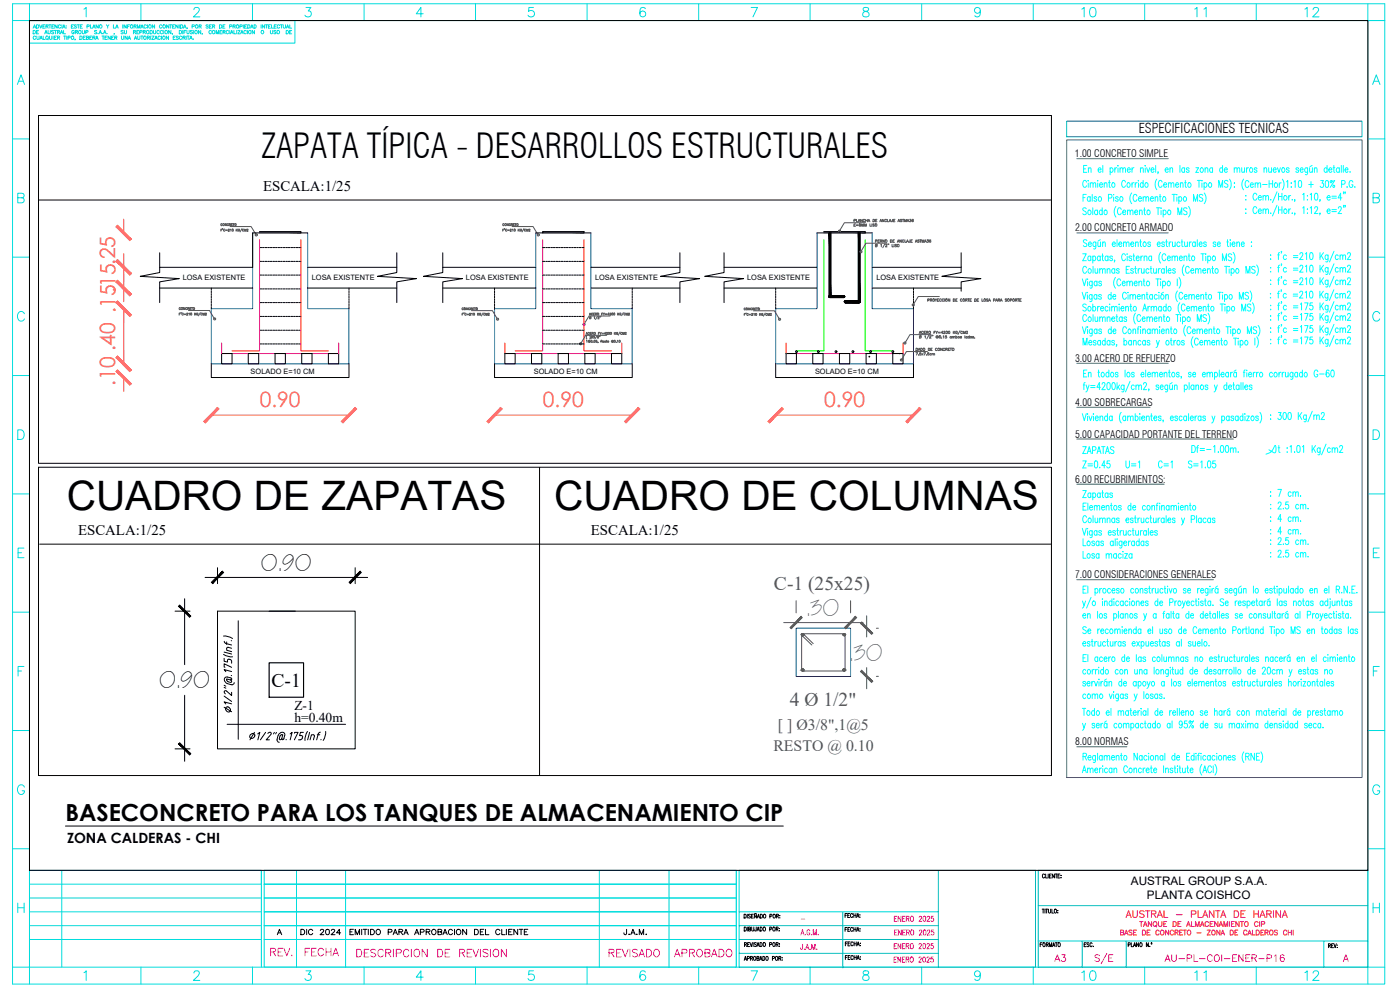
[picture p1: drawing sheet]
<svg xmlns="http://www.w3.org/2000/svg" width="420mm" height="297mm" viewBox="0 0 420 297" stroke-linecap="round" stroke-linejoin="round" font-family="sans-serif">
<defs><g id="words">
<g font-size="12.2">
<text x="20" y="152.9">CUADRO DE ZAPATAS</text>
<text x="166.3" y="153.1">CUADRO DE COLUMNAS</text>
</g>
<text font-size="10.2" x="78.5" y="47.4">ZAPATA TÍPICA - DESARROLLOS ESTRUCTURALES</text>
<text font-size="7.1" x="19.6" y="246.3">BASECONCRETO PARA LOS TANQUES DE ALMACENAMIENTO CIP</text>
<text font-size="6.6" fill="#f0f" x="327.4" y="290.3">S/E</text>
<g font-size="6.3" fill="#ff7f00">
<text x="34.5" y="115.8" transform="rotate(-90 34.5 115.8)">.10 .40 .15.15.25</text>
<text x="77.9" y="122">0.90</text>
<text x="162.9" y="122">0.90</text>
<text x="247.4" y="122">0.90</text>
</g>
<g font-size="6.2" fill="#0dd">
<text x="323.5" y="6.3">10</text>
<text x="357.4" y="6.3">11</text>
<text x="390.5" y="6.3">12</text>
<text x="323.5" y="295.3">10</text>
<text x="357.4" y="295.3">11</text>
<text x="390.5" y="295.3">12</text>
</g>
<g font-size="6.2">
<text x="78.5" y="171.2">0.90</text>
<text x="48" y="206.6">0.90</text>
</g>
<g font-size="6.2" fill="#545454">
<text x="241.9" y="184.7">.30</text>
<text x="254.9" y="198.2">.30</text>
</g>
<g font-size="5.9" fill="#545454">
<text x="232.3" y="177.1">C-1 (25x25)</text>
<text x="237" y="211.8">4 Ø 1/2&quot;</text>
</g>
<text font-size="5.9" x="81.5" y="206">C-1</text>
<g font-size="5.3" fill="#0ff">
<text x="336.5" y="141.5">U=1</text>
<text x="346.4" y="141.5">C=1</text>
</g>
<text font-size="5.3" fill="#f00" x="336.5" y="276.6">AUSTRAL - PLANTA DE HARINA</text>
<g font-size="5.3" fill="#f0f">
<text x="80.1" y="287.9">REV.</text>
<text x="90.3" y="287.9">FECHA</text>
<text x="105.8" y="288.2">DESCRIPCION DE REVISION</text>
<text x="181.7" y="288.2">REVISADO</text>
<text x="201.1" y="288.2">APROBADO</text>
<text x="315.4" y="289.6">A3</text>
<text x="348.5" y="289.6">AU-PL-COI-ENER-P16</text>
</g>
<g font-size="4.8" fill="#545454">
<text x="233.5" y="218.9">[ ] Ø3/8&quot;,1@5</text>
<text x="232.1" y="225.4">RESTO @ 0.10</text>
</g>
<g font-size="4.4">
<text x="79" y="57.3">ESCALA:1/25</text>
<text x="23.5" y="160.6">ESCALA:1/25</text>
<text x="177.3" y="160.6">ESCALA:1/25</text>
<text x="81.8" y="281.5">A</text>
<text x="88.9" y="281.5">DIC 2024</text>
<text x="103.7" y="281.5">EMITIDO PARA APROBACION DEL CLIENTE</text>
</g>
<text font-size="4.2" x="20.1" y="252.8">ZONA CALDERAS - CHI</text>
<text font-size="4.1" x="341.8" y="40">ESPECIFICACIONES TECNICAS</text>
<g font-size="4">
<text x="88.3" y="213.2">Z-1</text>
<text x="88.3" y="216.7">h=0.40m</text>
</g>
<g font-size="3.5">
<text x="339.4" y="265.5">AUSTRAL GROUP S.A.A.</text>
<text x="344.2" y="269.6">PLANTA COISHCO</text>
</g>
<g font-size="3.1">
<text x="322.6" y="47.1">1.00 CONCRETO SIMPLE</text>
<text x="322.6" y="69.4">2.00 CONCRETO ARMADO</text>
<text x="322.6" y="108.5">3.00 ACERO DE REFUERZO</text>
<text x="322.7" y="121.7">4.00 SOBRECARGAS</text>
<text x="322.6" y="131.3">5.00 CAPACIDAD PORTANTE DEL TERRENO</text>
<text x="322.6" y="144.8">6.00 RECUBRIMIENTOS:</text>
<text x="322.6" y="173.5">7.00 CONSIDERACIONES GENERALES</text>
<text x="322.6" y="223.6">8.00 NORMAS</text>
</g>
<text font-size="2.6" fill="#f0f" x="239.2" y="276.9">-</text>
<g font-size="2.2">
<text x="54.8" y="83.9">LOSA EXISTENTE</text>
<text x="93.6" y="83.9">LOSA EXISTENTE</text>
<text x="139.8" y="83.9">LOSA EXISTENTE</text>
<text x="178.6" y="83.9">LOSA EXISTENTE</text>
<text x="224.2" y="83.9">LOSA EXISTENTE</text>
<text x="263" y="83.9">LOSA EXISTENTE</text>
<text x="75.2" y="112.1">SOLADO E=10 CM</text>
<text x="160.2" y="112.1">SOLADO E=10 CM</text>
<text x="244.6" y="112.1">SOLADO E=10 CM</text>
</g>
</g></defs>
<!-- layer: equipo -->
<path d="M75.8 69.9v22.7h-12.4v16.6h41.3v-16.6h-12.4v-22.7M160.8 69.9v22.7h-12.4v16.6h41.3v-16.6h-12.4v-22.7M245.2 69.9v22.7h-12.4v16.6h41.4v-16.6h-12.5v-22.7" fill="none" stroke="#00f" stroke-width=".3"/>
<path d="M77.9 72v33.3h-8.3M90.3 72v33.3h8.3M162.9 72v33.3h-8.3M175.3 72v33.3h8.2M66.5 102.9v3.2h35.1v-3.2M151.5 102.9v3.2h35.1v-3.2M235.9 102.9v3.2h35.1v-3.2" fill="none" stroke="#f00" stroke-width=".3"/>
<g fill="none" stroke="#000" stroke-width=".3">
<path d="M11.6 34.7h304v104.3h-304zM11.6 60h304M47.9 75.8v6l-5.8 1.1 11.7 .7-5.9 1v6.2M77.9 69.5h12.4v.4M77.9 78.4h.6M77.9 74.3h.6M78.8 78.4h.5M78.8 74.3h.5M79.5 78.4h.6M79.5 74.3h.6M80.3 78.4h.6M80.3 74.3h.6"/>
<path d="M81.1 78.4h.5M81.1 74.3h.5M81.9 78.4h.5M81.9 74.3h.5M82.7 78.4h.5M82.7 74.3h.5M83.4 78.4h.5M83.4 74.3h.5M84.2 78.4h.5M84.2 74.3h.5M85 78.4h.5M85 74.3h.5"/>
<path d="M85.8 78.4h.5M85.8 74.3h.5M86.5 78.4h.5M86.5 74.3h.5M87.3 78.4h.5M87.3 74.3h.5M88.1 78.4h.5M88.1 74.3h.5M88.9 78.4h.5M88.9 74.3h.5M89.6 78.4h.7M89.6 74.3h.7"/>
<path d="M92.3 69.9h-16.5v10.3h-27.9M119.1 75.8v6l-5.8 1.1 11.7 .7-5.9 1v6.2M132.9 75.8v6l-5.8 1.1 11.7 .7-5.9 1v6.2M160.8 69.9h16.5M162.9 69.9v-.4h12.4v.4M162.9 78.4h.6M162.9 74.3h.6M163.8 78.4h.5M163.8 74.3h.5M164.5 78.4h.6M164.5 74.3h.6M165.3 78.4h.5"/>
<path d="M165.3 74.3h.5M166.1 78.4h.5M166.1 74.3h.5M166.9 78.4h.5M166.9 74.3h.5M167.6 78.4h.5M167.6 74.3h.5M168.4 78.4h.6M168.4 74.3h.6M169.2 78.4h.5M169.2 74.3h.5M170 78.4h.5"/>
<path d="M170 74.3h.5M170.7 78.4h.5M170.7 74.3h.5M171.5 78.4h.5M171.5 74.3h.5M172.3 78.4h.5M172.3 74.3h.5M173.1 78.4h.5M173.1 74.3h.5M173.8 78.4h.6M173.8 74.3h.6M174.6 78.4h.7"/>
<path d="M174.6 74.3h.7M204 75.8v6l-5.8 1.1 11.8 .7-6 1v6.2M217.3 75.8v6l-5.8 1.1 11.7 .7-5.9 1v6.2M245.2 69.9h16.5M247.3 69.5h12.4v.4M248.8 69.9l.1 19.2 .2 .2h4.1l.3-.3-.3-.3M249.3 69.9v18.9h3.9M257.6 69.9v20.4h-3.9M258.1 69.9v20.6M288.5 75.8v6l-5.8 1.1 11.7 .7-5.9 1v2.8M47.9 86.4h27.9M63.4 86.4v.7"/>
<path d="M63.4 87.3v.5M63.4 88.1v.5M63.4 88.9v.5M63.4 89.6v.6M63.4 90.4v.6M63.4 91.2v.5M63.4 92v.6M77.9 99.1h.6M77.9 94.9h.6M77.9 90.8h.6M77.9 86.7h.6M77.9 82.5h.6"/>
<path d="M78.8 99.1h.5M78.8 94.9h.5M78.8 90.8h.5M78.8 86.7h.5M78.8 82.5h.5M79.5 99.1h.6M79.5 94.9h.6M79.5 90.8h.6M79.5 86.7h.6M79.5 82.5h.6M80.3 99.1h.6M80.3 94.9h.6"/>
<path d="M80.3 90.8h.6M80.3 86.7h.6M80.3 82.5h.6M81.1 99.1h.5M81.1 94.9h.5M81.1 90.8h.5M81.1 86.7h.5M81.1 82.5h.5M81.9 99.1h.5M81.9 94.9h.5M81.9 90.8h.5M81.9 86.7h.5"/>
<path d="M81.9 82.5h.5M82.7 99.1h.5M82.7 94.9h.5M82.7 90.8h.5M82.7 86.7h.5M82.7 82.5h.5M83.4 99.1h.5M83.4 94.9h.5M83.4 90.8h.5M83.4 86.7h.5M83.4 82.5h.5M84.2 99.1h.5"/>
<path d="M84.2 94.9h.5M84.2 90.8h.5M84.2 86.7h.5M84.2 82.5h.5M85 99.1h.5M85 94.9h.5M85 90.8h.5M85 86.7h.5M85 82.5h.5M85.8 99.1h.5M85.8 94.9h.5M85.8 90.8h.5"/>
<path d="M85.8 86.7h.5M85.8 82.5h.5M86.5 99.1h.5M86.5 94.9h.5M86.5 90.8h.5M86.5 86.7h.5M86.5 82.5h.5M87.3 99.1h.5M87.3 94.9h.5M87.3 90.8h.5M87.3 86.7h.5M87.3 82.5h.5"/>
<path d="M88.1 99.1h.5M88.1 94.9h.5M88.1 90.8h.5M88.1 86.7h.5M88.1 82.5h.5M88.9 99.1h.5M88.9 94.9h.5M88.9 90.8h.5M88.9 86.7h.5M88.9 82.5h.5M89.6 99.1h.7M89.6 94.9h.7"/>
<path d="M89.6 90.8h.7M89.6 86.7h.7M89.6 82.5h.7M92.3 80.2h26.8M92.3 86.4h26.8M104.7 86.4v.7M104.7 87.3v.5M104.7 88.1v.5M104.7 88.9v.5M104.7 89.6v.6M104.7 90.4v.6M104.7 91.2v.5"/>
<path d="M104.7 92v.6M132.9 80.2h27.9M132.9 86.4h27.9M148.4 86.4v.7M148.4 87.3v.5M148.4 88.1v.5M148.4 88.9v.5M148.4 89.6v.6M148.4 90.4v.6M148.4 91.2v.5M148.4 92v.6M162.9 99.1h.6"/>
<path d="M162.9 94.9h.6M162.9 90.8h.6M162.9 86.7h.6M162.9 82.5h.6M163.8 99.1h.5M163.8 94.9h.5M163.8 90.8h.5M163.8 86.7h.5M163.8 82.5h.5M164.5 99.1h.6M164.5 94.9h.6M164.5 90.8h.6"/>
<path d="M164.5 86.7h.6M164.5 82.5h.6M165.3 99.1h.5M165.3 94.9h.5M165.3 90.8h.5M165.3 86.7h.5M165.3 82.5h.5M166.1 99.1h.5M166.1 94.9h.5M166.1 90.8h.5M166.1 86.7h.5M166.1 82.5h.5"/>
<path d="M166.9 99.1h.5M166.9 94.9h.5M166.9 90.8h.5M166.9 86.7h.5M166.9 82.5h.5M167.6 99.1h.5M167.6 94.9h.5M167.6 90.8h.5M167.6 86.7h.5M167.6 82.5h.5M168.4 99.1h.6M168.4 94.9h.6"/>
<path d="M168.4 90.8h.6M168.4 86.7h.6M168.4 82.5h.6M169.2 99.1h.5M169.2 94.9h.5M169.2 90.8h.5M169.2 86.7h.5M169.2 82.5h.5M170 99.1h.5M170 94.9h.5M170 90.8h.5M170 86.7h.5"/>
<path d="M170 82.5h.5M170.7 99.1h.5M170.7 94.9h.5M170.7 90.8h.5M170.7 86.7h.5M170.7 82.5h.5M171.5 99.1h.5M171.5 94.9h.5M171.5 90.8h.5M171.5 86.7h.5M171.5 82.5h.5M172.3 99.1h.5"/>
<path d="M172.3 94.9h.5M172.3 90.8h.5M172.3 86.7h.5M172.3 82.5h.5M173.1 99.1h.5M173.1 94.9h.5M173.1 90.8h.5M173.1 86.7h.5M173.1 82.5h.5M173.8 99.1h.6M173.8 94.9h.6M173.8 90.8h.6"/>
<path d="M173.8 86.7h.6M173.8 82.5h.6M174.6 99.1h.7M174.6 94.9h.7M174.6 90.8h.7M174.6 86.7h.7M174.6 82.5h.7M177.3 80.2h26.7M177.3 86.4h26.7M189.7 86.4v.7M189.7 87.3v.5M189.7 88.1v.5"/>
<path d="M189.7 88.9v.5M189.7 89.6v.6M189.7 90.4v.6M189.7 91.2v.5M189.7 92v.6M217.3 80.2h27.9M217.3 86.4h27.9M232.8 86.4v.7M232.8 87.3v.5M232.8 88.1v.5M232.8 88.9v.5M232.8 89.6v.6"/>
<path d="M232.8 90.4v.6M232.8 91.2v.5M232.8 92v.6M253.7 90.3l-.2 .3 .1 .2h4.3M258.1 90.5l-.2 .3M261.7 80.2h26.8M261.7 86.4h26.8M274.2 86.4v.7M274.2 87.3v.5M274.2 88.1v.5M274.2 88.9v.5M274.2 89.6v.6"/>
<path d="M274.2 90.4v.6M274.2 91.2v.5M274.2 92v.6M63.4 109.2v4.1h41.3v-4.1M66.5 106.1h3.1v3.1h-3.1zM74.5 106.1h3.1v3.1h-3.1zM77.9 103.2h.6M78.8 103.2h.5M79.5 103.2h.6M80.3 103.2h.6M81.1 103.2h.5M81.9 103.2h.5"/>
<path d="M82.5 106.1h3.1v3.1h-3.1zM82.7 103.2h.5M83.4 103.2h.5M84.2 103.2h.5M85 103.2h.5M85.8 103.2h.5M86.5 103.2h.5M87.3 103.2h.5M88.1 103.2h.5M88.9 103.2h.5M89.6 103.2h.7M90.6 106.1h3v3.1h-3z"/>
<path d="M98.6 106.1h3v3.1h-3zM148.4 109.2v4.1h41.3v-4.1M151.5 106.1h3.1v3.1h-3.1zM159.5 106.1h3.1v3.1h-3.1zM162.9 103.2h.6M163.8 103.2h.5M164.5 103.2h.6M165.3 103.2h.5M166.1 103.2h.5M166.9 103.2h.5M167.5 106.1h3.1v3.1h-3.1zM167.6 103.2h.5"/>
<path d="M168.4 103.2h.6M169.2 103.2h.5M170 103.2h.5M170.7 103.2h.5M171.5 103.2h.5M172.3 103.2h.5M173.1 103.2h.5M173.8 103.2h.6M174.6 103.2h.7M175.5 106.1h3.1v3.1h-3.1zM183.5 106.1h3.1v3.1h-3.1zM232.8 109.2v4.1h41.4v-4.1"/>
<path d="M235.9 106.1h3.1v3.1h-3.1zM243.9 106.1h3.1v3.1h-3.1zM251.9 106.1h3.1v3.1h-3.1zM259.9 106.1h3.1v3.1h-3.1zM267.9 106.1h3.1v3.1h-3.1zM270 106.1v.1M11.6 140.2h304v92.5h-304zM161.9 140.2v92.5M11.9 163.3h303.6"/>
<circle cx="239" cy="105.5" r=".28"/>
<circle cx="245.6" cy="105.5" r=".28"/>
<circle cx="250.9" cy="105.5" r=".28"/>
<circle cx="256" cy="105.5" r=".28"/>
<circle cx="261.3" cy="105.5" r=".28"/>
<circle cx="267.9" cy="105.5" r=".28"/>
</g>
<path d="M37.1 65.8v4.1M37.1 76.1v14.4M37.1 92.6v16.6M37.1 113.3v4.1M63.4 124.6h41.3M148.4 124.6h41.3M232.8 124.6h41.4" fill="none" stroke="#ff7f00" stroke-width=".3"/>
<!-- layer: 0 -->
<g fill="#ff7f00" stroke="#ff7f00" stroke-width=".3">
<path d="M150.2 122.3l-3.6 4.6 4.1-4.2zM150.2 122.3l-3.6 4.6-.5-.5z"/>
<path d="M191.6 122.3l-4.1 4.1 .4 .5zM191.6 122.3l.4 .4-4.1 4.2z"/>
<path d="M234.7 122.3l-3.7 4.6 4.1-4.2zM234.7 122.3l-3.7 4.6-.5-.5z"/>
<path d="M276 122.3l-4.1 4.1 .4 .5zM276 122.3l.4 .4-4.1 4.2z"/>
<path d="M35.3 106.9l-.5 .4 4.6 3.7zM34.8 107.3l4.6 3.7-.5 .4z"/>
<path d="M34.8 90.8l4.1 4.1 .5-.4zM35.3 90.3l4.1 4.2-4.6-3.7z"/>
<path d="M34.8 111.4l4.1 4.2 .5-.5zM35.3 111l4.1 4.1-4.6-3.7z"/>
<path d="M35.3 106.9l-.5 .4 4.6 3.7zM34.8 107.3l4.6 3.7-.5 .4z"/>
<path d="M34.8 84.6l4.1 4.1 .5-.4zM35.3 84.1l4.1 4.2-4.6-3.7z"/>
<path d="M35.3 77.9l-.5 .5 4.6 3.7zM34.8 78.4l4.6 3.7-.5 .4z"/>
<path d="M65.3 122.3l-3.7 4.6 4.1-4.2zM65.3 122.3l-3.7 4.6-.5-.5z"/>
<path d="M106.6 122.3l-4.2 4.1 .5 .5zM106.6 122.3l.4 .4-4.1 4.2z"/>
<path d="M35.3 67.6l-.5 .5 4.6 3.6zM34.8 68.1l4.6 3.6-.5 .5z"/>
<path d="M34.8 78.4l4.1 4.1 .5-.4zM35.3 77.9l4.1 4.2-4.6-3.7z"/>
<path d="M34.8 90.8l4.1 4.1 .5-.4zM35.3 90.3l4.1 4.2-4.6-3.7z"/>
<path d="M35.3 84.1l-.5 .5 4.6 3.7zM34.8 84.6l4.6 3.7-.5 .4z"/>
</g>
<!-- layer: equipo -->
<g fill="#808080" stroke="#808080" stroke-width=".3">
<path d="M162.9 69.5l12.4 .4v-.4zM162.9 69.5l12.4 .4h-12.4z"/>
<path d="M247.3 69.5l12.4 .4v-.4zM247.3 69.5l12.4 .4h-12.4z"/>
<path d="M77.9 69.5l12.4 .4v-.4zM77.9 69.5l12.4 .4h-12.4z"/>
</g>
<g fill="#000" stroke="#000" stroke-width=".3">
<path d="M253.4 90.7h4.7zM253.6 90.3h4.5z"/>
<path d="M248.8 69.9l.5 18.9v-18.9zM248.8 69.9l.5 18.9h-.5z"/>
<path d="M257.6 69.9l.5 20.4v-20.4zM257.6 69.9l.5 20.4h-.5z"/>
<path d="M248.8 88.8h4.5zM248.8 88.8h4.5z"/>
<path d="M248.8 88.8h4.5zM248.8 88.8h4.5z"/>
<path d="M249 89.3h4.3zM249 89.3h4.2z"/>
<path d="M249 89.3h4.3zM249 89.3h4.3zM249 89.3h4.3zM249 89.3h4.3z"/>
<path d="M248.8 88.8h4.6zM248.8 88.8h4.6z"/>
<path d="M248.8 88.8h4.6zM248.8 88.8h4.6z"/>
<path d="M248.9 89.2h4.5zM248.9 89.2l4.4 .1zM249 89.3h4.3zM249 89.3h4.3z"/>
<path d="M248.8 88.8l4.6 .1zM248.8 88.8l4.6 .1z"/>
<path d="M248.8 88.9h4.6zM248.8 88.9h4.6z"/>
<path d="M248.9 89.2h4.5zM248.9 89.2h4.5z"/>
<path d="M248.9 89.2h4.5zM248.9 89.2h4.5zM248.9 89.2h4.5zM248.9 89.2h4.5z"/>
<path d="M248.8 88.9l4.6 .1zM248.8 88.9l4.6 .1z"/>
<path d="M248.8 89h4.6zM248.8 89h4.6zM248.8 89h4.6zM248.8 89h4.6z"/>
<path d="M248.8 89l4.6 .1zM248.8 89l4.6 .1z"/>
<path d="M248.8 89.1h4.6zM248.8 89.1h4.6zM248.8 89.1h4.6zM248.8 89.1h4.6z"/>
<path d="M248.8 89.1h4.6zM248.8 89.1h4.6zM248.8 89.1h4.6zM248.8 89.1h4.6z"/>
<path d="M248.8 89.1h4.6zM248.8 89.1l4.6 .1zM248.9 89.2h4.5zM248.9 89.2h4.5z"/>
<path d="M253.6 90.8h4.3zM253.6 90.8h4.3z"/>
<path d="M253.6 90.8h4.3zM253.6 90.8h4.4z"/>
<path d="M253.6 90.8h4.3zM253.6 90.8h4.3zM253.6 90.8h4.3zM253.6 90.8h4.3z"/>
<path d="M253.5 90.7h4.5zM253.5 90.7l4.5 .1zM253.6 90.8h4.4zM253.6 90.8h4.4z"/>
<path d="M253.4 90.7h4.7zM253.4 90.7h4.7z"/>
<path d="M253.4 90.7h4.7zM253.4 90.7h4.7zM253.4 90.7h4.7z"/>
<path d="M253.5 90.7h4.6zM253.5 90.7h4.6z"/>
<path d="M253.5 90.7h4.6zM253.5 90.7h4.5zM253.5 90.7h4.5zM253.5 90.7h4.5z"/>
<path d="M253.7 90.3h4.4zM253.6 90.3h4.5zM253.6 90.3h4.5z"/>
<path d="M253.6 90.3h4.5zM253.5 90.3h4.6z"/>
<path d="M253.5 90.3l4.6 .1zM253.5 90.3l4.6 .1z"/>
<path d="M253.5 90.4h4.6zM253.5 90.4h4.6z"/>
<path d="M253.5 90.4l4.6 .1zM253.5 90.4l4.6 .1z"/>
<path d="M253.4 90.5h4.7zM253.4 90.5h4.7z"/>
<path d="M253.4 90.5h4.7zM253.4 90.5h4.7zM253.4 90.5h4.7zM253.4 90.5h4.7z"/>
<path d="M253.4 90.5l4.7 .1zM253.4 90.5l4.7 .1z"/>
<path d="M253.4 90.6h4.7zM253.4 90.6h4.7z"/>
<path d="M253.4 90.6l4.7 .1zM253.4 90.6l4.7 .1zM253.4 90.7h4.7zM253.4 90.7h4.7z"/>
<circle cx="260.9" cy="107" r=".12"/>
</g>
<path d="M247.3 72v33.3h-8.3M259.7 72v33.3h8.2" fill="none" stroke="#0f0" stroke-width=".3"/>
<!-- layer: TEXTO -->
<g fill="none" stroke="#545454" stroke-width=".3">
<path d="M66.3 69h.2M66.7 67.3a.24 .24 0 0 0-.4-.1 .24 .24 0 0 0 0 .4 .24 .24 0 0 0 .4-.1M66.7 68.7h-.4v.7M66.8 68.7v.1M67.5 68.9a.27 .27 0 0 0-.4-.1 .27 .27 0 0 0 0 .4 .27 .27 0 0 0 .4 0M67.7 69h.5M67.7 69.2h.5M67.9 67.1v.6l-.3-.6v.6M68.5 68.9l.3-.1-.3 .6h.4M68.6 67.3a.26 .26 0 0 0-.4-.1 .26 .26 0 0 0 0 .4 .26 .26 0 0 0 .4-.1M68.8 67.4l.4-.2-.4-.1v.6M69 67.4l.2 .3"/>
<path d="M69 68h6.4l1.5 2.5M69.1 68.9l.2-.2v.7M69.4 67.4h.3M69.8 67.1h-.4v.6h.4M69.9 67.1h.4M70.1 67.1v.6M70.9 68.7v.7M71 69l.3 .4M71.3 68.7l-.4 .5M71.9 68.9a.27 .27 0 0 0-.4-.1 .27 .27 0 0 0 0 .4 .27 .27 0 0 0 .4-.1h-.1M72.6 68.6l-.5 1M73.2 68.9a.27 .27 0 0 0-.4-.1 .27 .27 0 0 0 0 .4 .27 .27 0 0 0 .4 0"/>
<path d="M73.4 69.4v-.7l.2 .7 .3-.7v.7M74.1 68.9l.3-.1-.3 .6h.4M150.9 69h.2M151.3 68.7h-.4v.7M151.3 67.3a.24 .24 0 0 0-.4-.1 .24 .24 0 0 0 0 .4 .24 .24 0 0 0 .4-.1M151.5 68.7l-.1 .1M152.1 68.9a.27 .27 0 0 0-.3-.1 .27 .27 0 0 0 0 .4 .27 .27 0 0 0 .3 0M152.4 69h.5M152.4 69.2h.5M152.6 67.1v.6l-.5-.6v.6M153.1 68.9l.2-.2 .2 .2-.4 .5h.4M153.2 67.3a.26 .26 0 0 0-.3-.1 .26 .26 0 0 0 0 .4 .26 .26 0 0 0 .3-.1"/>
<path d="M153.4 67.4l.4-.1v-.2h-.4v.6M153.6 67.4l.2 .3M153.7 68h6.3l1.5 2.5M153.8 68.9l.1-.2v.7M154.1 67.4h.2M154.4 67.1h-.3v.6h.3M154.5 67.1h.4M154.7 67.1v.6M155.5 68.7v.7M155.7 69l.2 .4M155.9 68.7l-.4 .5M156.5 68.9a.27 .27 0 0 0-.4-.1 .27 .27 0 0 0 0 .4 .27 .27 0 0 0 .4-.1h-.1"/>
<path d="M157.2 68.6l-.5 1M157.8 68.9a.27 .27 0 0 0-.4-.1 .27 .27 0 0 0 0 .4 .27 .27 0 0 0 .4 0M158 69.4v-.7l.2 .7 .3-.7v.7M158.7 68.9l.3-.1-.3 .6h.4M256.3 66.2h.4l.1-.3-.5-.1v.7M256.3 67.5h.3M256.8 67.2h-.5v.7h.5M257 67.5h.6M257 67.7h.6M257 65.8v.7h.5M257.6 66.5l.2-.7 .3 .7M257.6 66.3h.4"/>
<path d="M257.9 67.2l.4 .6h-.4v-.2l.4-.3zM258.6 67.9v-.7l.3 .7 .3-.7v.7M258.8 65.8v.7l-.5-.7v.7M259.5 67.9v-.7l.3 .7 .2-.7v.7M259.6 66a.32 .32 0 0 0-.5-.1 .32 .32 0 0 0 0 .5 .32 .32 0 0 0 .5 0M259.8 66.8h-6.4l-1.5 2.6M259.8 65.8v.7M259.8 66.2h.5M260.3 65.8v.7M260.5 66.5l.3-.7 .3 .7M260.6 66.3h.3M261.1 67.2v.7h.4"/>
<path d="M261.7 67.2v.7M262 65.8l.5 .2-.2 .5h-.3zM262.4 67.3h-.5l.5 .4-.1 .2-.4-.1M262.7 72.3h.5v-.3h-.5v.7M262.7 66.2h.3M263.2 65.8h-.5v.7h.5M263.3 73.3l-.6 .8M263.5 72.3h.3M263.9 72h-.4v.7h.4M264 66.5l.3-.7 .3 .7M264.2 72.3h.4l.1-.2-.5-.1v.7M264.2 66.3h.3"/>
<path d="M264.3 73.4l.2-.1v.8M264.4 72.3l.3 .4M265.3 65.8v.7l-.5-.7v.7M265.4 72v.7l-.5-.7v.7M265.6 73.2l-.7 1.1M265.8 73.5l.1-.2 .3 .1-.5 .7h.5M266.1 66a.3 .3 0 0 0-.5 0 .3 .3 0 0 0 0 .4 .3 .3 0 0 0 .5 0M266.2 73h-6.3l-1.5 2.6M266.3 65.8v.7h.4M266.5 73.2v.2M266.7 73.2v.2M266.8 66.5l.3-.7 .3 .7"/>
<path d="M266.9 66.3h.4M267.2 72l.5 .1-.1 .6h-.4zM267.7 73.3v.8h.4M267.8 65.8v.7l-.3-.2M268 72.3h.3M268.1 66.2h.3M268.3 73.3v.8M268.4 72h-.4v.7h.4M268.6 65.8h-.5v.7h.5M269.1 73.4h-.5l.4 .4v.2l-.4-.1M269.3 72.7l.3-.7 .2 .7M269.4 72.5h.3"/>
<path d="M269.5 66.5l.2-.7 .3 .7M269.5 66.3h.4M270.5 72v.7l-.5-.7v.7M270.7 65.9l-.5-.1v.3l.5 .3h-.5M270.8 65.8h.5M271.1 65.8v.7M271.3 72.1a.31 .31 0 0 0-.4 0 .31 .31 0 0 0 0 .4 .31 .31 0 0 0 .4 0M271.5 66.5v-.7l.3 .7 .2-.7v.7M271.6 72v.7h.4M272 72.7l.3-.7 .3 .7M272.2 72.5h.3M272.2 66.5l.3-.7 .3 .7"/>
<path d="M272.3 66.3h.4M273 65.8h.4l-.2 .3a.26 .26 0 0 1 .2 .4 .26 .26 0 0 1-.5-.1M273.1 72l-.1 .6-.1 .1-.2-.2M273.3 72.3h.3M273.8 72h-.5v.7h.5M274.1 65.9v-.1a.33 .33 0 0 0-.4 .4 .33 .33 0 0 0 .4 .2 .23 .23 0 0 0-.1-.3 .23 .23 0 0 0-.3 .2M274.7 72.7l.3-.7 .3 .7M274.8 72.5h.3M275.9 72.1l-.4-.1-.1 .2 .5 .4h-.5M276 72h.5M276.3 72v.7M276.7 72.7v-.7l.3 .7 .3-.7v.7"/>
<path d="M277.5 72.7l.2-.7 .3 .7M277.6 72.5h.3M278.2 72h.4l-.2 .2a.24 .24 0 0 1 .3 .3 .24 .24 0 0 1-.3 .2 .24 .24 0 0 1-.2-.2M279.4 72.1l-.2-.1a.4 .4 0 0 0-.3 .3 .4 .4 0 0 0 .2 .4 .23 .23 0 0 0 .2-.3 .23 .23 0 0 0-.3-.1l-.1 .2M53.8 94.2h.2M54.1 93.9h-.3v.7M54.2 92.4a.25 .25 0 0 0-.4 0 .25 .25 0 0 0 0 .4 .25 .25 0 0 0 .4 0M54.4 93.8l-.1 .2M55 94.1a.26 .26 0 0 0-.4-.1 .26 .26 0 0 0 0 .4 .26 .26 0 0 0 .4 0M55.2 94.2h.6M55.2 94.4h.6M55.5 92.3v.6l-.5-.6v.6"/>
<path d="M56 94.1l.1-.2 .2 .2-.3 .5h.4M56.1 92.4a.27 .27 0 0 0-.4 0 .27 .27 0 0 0 0 .4 .27 .27 0 0 0 .4 0M56.3 92.6h.4v-.3h-.4v.6M56.5 92.6l.2 .3M56.6 93.2h6.3l1.5 2.5M56.6 94.1l.2-.2v.7M56.9 92.6h.3M57.3 92.3h-.4v.6h.4M57.4 92.3h.4M57.6 92.3v.6M58.4 93.9v.7M58.5 94.2l.3 .4"/>
<path d="M58.8 93.9l-.4 .4M59.4 94.1a.26 .26 0 0 0-.4-.1 .26 .26 0 0 0 0 .4 .26 .26 0 0 0 .4-.1h-.1M60.1 93.8l-.5 1M60.7 94.1a.26 .26 0 0 0-.4-.1 .26 .26 0 0 0 0 .4 .26 .26 0 0 0 .4 0M60.9 94.6v-.7l.2 .7 .3-.7v.7M61.6 94.1l.1-.2 .3 .2-.4 .5h.4M138.7 94.3h.2M139.1 94h-.4v.6M139.1 92.5l-.3-.1-.2 .2 .2 .3 .3-.1M139.3 93.9l-.1 .2M139.9 94.1a.25 .25 0 0 0-.3 0 .25 .25 0 0 0 0 .4 .25 .25 0 0 0 .3 0M140.1 94.3h.6"/>
<path d="M140.1 94.4h.6M140.4 92.4v.5l-.4-.5v.5M140.9 94.1l.1-.1 .3 .1-.5 .5h.5M141 92.5h-.4l.1 .4 .3-.1M141.2 92.7l.4-.3h-.4v.5M141.4 92.7l.2 .2M141.5 93.2h6.3l1.5 2.6M141.6 94.1l.1-.1v.6M141.9 92.7h.2M142.2 92.4h-.3v.5h.3M142.3 92.4h.4M142.5 92.4v.5"/>
<path d="M143.3 94v.6M143.4 94.3l.3 .3M143.7 94l-.4 .4M144.3 94.1a.24 .24 0 0 0-.3 0 .24 .24 0 0 0 0 .3 .24 .24 0 0 0 .3-.1h-.1M145 93.9l-.5 .9M145.6 94.1a.25 .25 0 0 0-.4 0 .25 .25 0 0 0 0 .4 .25 .25 0 0 0 .4 0M145.8 94.6v-.6l.2 .6 .3-.6v.6M146.5 94.1l.1-.1 .3 .1-.4 .5h.4M176.9 94.6l.2-.7 .2 .7M176.9 99.9a.26 .26 0 0 0-.4-.1 .26 .26 0 0 0 0 .4 .26 .26 0 0 0 .4 0M177 94.3h.2M177.4 95l-.5 .7"/>
<path d="M177.5 99.7h-.4v.7h.4M177.9 94.1h-.4l.1 .5 .3-.2M178.1 94.2h.3M178.3 95.2l.1-.2v.7M178.5 93.9h-.4v.7h.4M178.6 94.2h.4v-.2l-.4-.1v.7M178.9 94.2l.2 .4M179.3 94.9l-.6 1M179.5 95.2l.1-.2 .2 .2-.4 .5h.4M180.1 94.9l-.1 .2M180.3 94.9l-.1 .2M180.5 99.7l-.2 .3"/>
<path d="M180.6 94.6v-.7h.3l.3 .7M180.6 94.2h.2M180.6 100h.5M181.5 93.9l-.3 .3M181.6 94.3h.6M181.6 94.2h.6M182 99.9l.3-.1-.4 .6h.5M182.8 94.3h-.4l.3-.4v.7M183 94.1l.3-.1-.3 .6h.3M183.1 94.8h-6.3l-1.5 2.6M184.4 99.7v.7M184.5 100l.3 .4"/>
<path d="M184.8 99.7l-.4 .4M185.4 93.9v.7M185.4 99.9a.26 .26 0 0 0-.4-.1 .26 .26 0 0 0 0 .4 .26 .26 0 0 0 .4-.1h-.1M185.5 94.2l.3 .4M185.8 93.9l-.4 .4M186.1 99.6l-.6 1M186.4 94.1h-.4l.1 .4h.2v-.2M186.7 99.9a.26 .26 0 0 0-.4-.1 .26 .26 0 0 0 0 .4 .26 .26 0 0 0 .4 0M187.1 93.8l-.5 .9M187.6 99.9l.3-.1-.3 .6h.4M187.7 94.1h-.5l.1 .4 .4-.1M187.9 94.6v-.7l.2 .7 .2-.7v.7"/>
<path d="M188.6 94.1l.2-.2 .1 .2-.3 .5h.4M223.4 94.3h.2M223.7 92.5l-.2-.1-.2 .2 .1 .4 .3-.1M223.7 94.1h-.3v.5M223.9 94v.1M224.6 94.2l-.4-.1-.1 .2 .1 .3 .4-.1M224.8 94.3h.5M224.8 94.5h.5M225 92.4v.6l-.4-.6v.6M225.6 94.2l.3-.1-.4 .5h.4M225.7 92.5l-.3-.1-.2 .2 .1 .4 .4-.1M225.9 92.7h.3l.1-.3h-.4v.6"/>
<path d="M226.1 92.7l.2 .3M226.1 93.2h6.3l1.5 2.6M226.2 94.1h.2v.5M226.5 92.7h.2M226.9 92.4h-.4v.6h.4M226.9 92.4h.5M227.2 92.4v.6M227.9 94.1v.5M228.1 94.3l.2 .3M228.3 94.1l-.4 .3M229 94.2h-.4v.4h.3l.1-.2h-.2M229.7 93.9l-.6 1"/>
<path d="M230.3 94.2l-.4-.1-.1 .2 .1 .3 .4-.1M230.5 94.6v-.5l.2 .5 .2-.5v.5M231.1 94.2l.4-.1-.4 .5h.4M276 99.9h.3M277.1 99.6a.3 .3 0 0 0-.5-.1 .3 .3 0 0 0 0 .5 .3 .3 0 0 0 .5-.1M277.3 99.7h.3M277.8 99.4h-.5v.7h.5M278 99.7h.4l.1-.3h-.5v.7M278.3 99.7l.2 .4M278.4 90.1l.4-.1 .1-.3-.5-.1v.8M279.2 90h.4l.1-.3-.5-.1v.8M279.4 90l.3 .4"/>
<path d="M280.3 99.7h.3M280.6 89.6l.3 .8M280.8 99.4h-.5v.7M280.8 99.4l.3 .7M281.2 89.6l-.3 .4M281.3 90h.3M281.4 99.4l-.3 .3M281.6 99.9h.6M281.6 99.7h.6M281.8 89.6h-.5v.8h.5M281.9 89h-6.3l-1.5 2.5M282.5 89.9a.32 .32 0 0 0-.4-.1 .32 .32 0 0 0 0 .5 .32 .32 0 0 0 .4-.1"/>
<path d="M283 99.9h-.6l.4-.5v.7M283.2 99.6l.1-.2 .3 .1-.4 .6h.5M283.3 89.9a.31 .31 0 0 0-.4-.2 .31 .31 0 0 0-.2 .4 .29 .29 0 0 0 .3 .3 .29 .29 0 0 0 .3-.2M283.5 89.6v.8M284.2 89.5l-.3 .1M285.1 89.6v.8l-.5-.8v.8M286.1 89.6a.42 .42 0 0 1 .4 .2 .42 .42 0 0 1 0 .5l-.4 .1zM286.1 99.4v.7M286.3 99.7l.3 .4M286.6 99.4l-.5 .5M286.9 90h.2M287.3 89.6h-.4v.8h.4"/>
<path d="M287.3 99.6a.3 .3 0 0 0-.4-.1 .3 .3 0 0 0 0 .5 .3 .3 0 0 0 .4-.1l-.2-.1M288.1 99.2l-.6 1.2M288.8 89.9a.32 .32 0 0 0-.5-.1 .32 .32 0 0 0 0 .5 .32 .32 0 0 0 .5-.1M288.8 99.6a.3 .3 0 0 0-.4-.1 .3 .3 0 0 0 0 .5 .3 .3 0 0 0 .4-.1M289.8 90h.4v-.3l-.4-.1v.8M289.9 99.6l.5-.2-.5 .7h.5M290 90l.3 .4M290.4 89.6h.5M290.7 89.6v.8M291.1 90h.3M291.5 89.6h-.4v.8h.4M292.5 89.6a.42 .42 0 0 1 .5 .2 .42 .42 0 0 1-.1 .5l-.4 .1z"/>
<path d="M293.2 90h.3M293.7 89.6h-.5v.8h.5M294.7 89.6v.8h.4M296.5 89.8h-.5l.5 .4-.1 .2-.4-.1M296.7 90.4l.3-.8 .3 .8M296.8 90.2h.3M298.2 90.1l.4-.1v-.3l-.4-.1v.8M298.8 90.4l.3-.8 .3 .8M298.9 90.2h.4M299.6 90h.4v-.3l-.4-.1v.8M299.8 90l.3 .4M300.2 90.4l.3-.8 .3 .8"/>
<path d="M300.3 90.2h.4M302.1 89.8l-.4-.1v.2l.4 .2v.2h-.4M303.2 90.1l.4-.1 .1-.3-.5-.1v.8M304.7 90h.4l.1-.3-.5-.1v.8M305 90l.2 .4M305.4 89.6h.5M305.6 89.6v.8M306 90h.3M306.5 89.6h-.5v.8h.5M175.9 100.4l.2-.7 .3 .7M176 100.1h.3M176 102.2l.1-.1v.6"/>
<path d="M176.1 100.7h-.1v1h.1M177 100.7h.1v1h-.1M177 102.3l-.3 .1 .1 .2 .2-.1M177 102.3v.3a.28 .28 0 0 0 0-.4 .28 .28 0 0 0-.4 0 .28 .28 0 0 0 0 .4h.4M177.1 100h.2M177.7 100h.4v-.2l-.4-.1v.7M177.8 100.9l-.5 .6M177.9 100l.2 .4M178 102.7h.1M178.1 100.9h.3l-.2 .2 .2 .3h-.4M179.1 100.7l-.5 1M179.2 102.1h-.3l-.1 .3h.4v.2h-.4"/>
<path d="M179.3 100.9l.4 .3-.1 .3-.4-.1 .4-.5zM179.5 102.7l-.1 .2M179.6 100.4v-.7h.4l.3 .7M179.6 100h.2M179.9 100.8v.1M180.1 100.8l-.1 .1M180.3 102.4l.5-.2-.5-.1v.6M180.6 102.4l.2 .3M180.6 100.2h.5M180.9 102.5h.4l-.2-.2-.2 .3h.4M181.8 102.4h-.4l.3 .3-.3-.1M181.8 100.1h-.4l.3-.4v.7"/>
<path d="M181.9 102.3h.2M182 102.1l.2 .6M182.1 100.6h-6.3l-1.6 2.6M183.9 102.3l-.3 .1 .2 .2 .1-.1M183.9 102.3v.3a.29 .29 0 0 0 .1-.4 .29 .29 0 0 0-.4-.1 .29 .29 0 0 0-.1 .4l.1 .2 .4-.1M185 102.7h.1M185.3 102.2l.1-.1v.6M186.9 100.4v-.7l.2 .7 .3-.7v.7M274.9 105.8h.5l-.4 .7M274.9 104.5h.3a.38 .38 0 0 1 .2 .3 .38 .38 0 0 1-.2 .4h-.3zM275.5 105.2l.3-.7 .3 .7M275.7 106.5h.1"/>
<path d="M275.7 104.9h.3M275.8 100.1l.3-.7 .3 .7M276.3 104.5h.3a.38 .38 0 0 1 .2 .3 .38 .38 0 0 1-.2 .4h-.3zM276.4 105.8h-.4v.3a.28 .28 0 0 1 .4 0 .28 .28 0 0 1 0 .4l-.5-.1M276.5 100.7l-.6 .8M276.6 106.1l.4 .4M277 106.1l-.4 .4M277.2 105.8h.5l-.3 .7M277.5 100.9l.2-.2v.8M278 106.5h.1M278.3 105.5h-6.3l-1.5 2.5M278.6 104.5a.38 .38 0 0 1 .5 .3 .38 .38 0 0 1-.5 .4z"/>
<path d="M278.8 105.8h-.4v.3a.25 .25 0 0 1 .4 0 .25 .25 0 0 1-.1 .4 .25 .25 0 0 1-.4-.1M278.8 100.6l-.7 1.1M279 100.9l.1-.2 .3 .2-.5 .6h.5M279.3 104.8h.3M279.4 100.4h-6.3l-1.5 2.5M279.5 106.2a.26 .26 0 0 0-.4-.1 .26 .26 0 0 0 0 .4 .26 .26 0 0 0 .4 0M279.7 106.2l.4-.1v.4M279.7 106.1v.4M279.7 100.6v.2M279.8 104.5h-.5v.7h.5M280 100.6l-.1 .2M280.1 106.2l.4-.1v.4"/>
<path d="M281.3 104.6l-.4-.1-.2 .2 .1 .5 .5-.2M281.4 101h-.3l.1 .3 .2-.1M281.4 100.9v.3a.35 .35 0 0 0 .1-.4 .35 .35 0 0 0-.5-.1 .35 .35 0 0 0-.1 .5l.2 .2h.4M282.6 101.4h.1M282.8 104.5v.7l-.5-.7v.7M283 100.9l.2-.2v.8M283.5 104.6l-.1-.1a.37 .37 0 0 0-.4 .4 .37 .37 0 0 0 .5 .3v-.2M283.8 104.8h.4l.1-.3h-.5v.7M284.1 100.7h-.4v.3a.27 .27 0 0 1 .4 0 .27 .27 0 0 1-.1 .4 .27 .27 0 0 1-.4-.1M284.1 104.8l.2 .4M284.6 104.8h.2M285 104.5h-.4v.7h.4"/>
<path d="M285.1 104.5h.5M285.4 104.5v.7M285.5 101.1v-.1a.25 .25 0 0 0-.4 .1 .25 .25 0 0 0 .1 .3 .25 .25 0 0 0 .3 0M285.5 101v.5M285.8 101.1l.3-.1 .1 .5M285.8 101v.5M286.2 101.1l.4-.1v.5M286.9 101.1h.3a.24 .24 0 0 1 0 .3 .24 .24 0 0 1-.3 0M286.9 100.7v.8M288.6 101.1l-.4-.1 .4 .4h-.4M289.1 100.1v-.7l.3 .7 .3-.7v.7M289.6 100.7v.8"/>
<path d="M290.2 101.1l-.1-.1a.25 .25 0 0 0-.3 .3 .25 .25 0 0 0 .4 .1M290.2 101v.5M290.9 101.1l-.1-.1a.25 .25 0 0 0-.3 .3 .25 .25 0 0 0 .4 .1M290.9 100.7v.8M292.2 101.1l-.3-.1 .3 .4h-.4M292.5 101.4h.1"/>
<circle cx="67.1" cy="67.4" r=".28"/>
<circle cx="69.8" cy="69" r=".28"/>
<circle cx="70.7" cy="67.4" r=".27"/>
<circle cx="76.9" cy="70.5" r=".32"/>
<circle cx="151.7" cy="67.4" r=".28"/>
<circle cx="154.5" cy="69" r=".28"/>
<circle cx="155.3" cy="67.4" r=".28"/>
<circle cx="161.5" cy="70.5" r=".32"/>
<circle cx="251.9" cy="69.3" r=".32"/>
<circle cx="258.4" cy="75.5" r=".32"/>
<circle cx="262.9" cy="67.5" r=".33"/>
<circle cx="263" cy="73.7" r=".35"/>
<circle cx="265.9" cy="72.3" r=".34"/>
<circle cx="269.6" cy="73.7" r=".35"/>
<circle cx="54.6" cy="92.6" r=".3"/>
<circle cx="57.4" cy="94.2" r=".28"/>
<circle cx="58.2" cy="92.6" r=".3"/>
<circle cx="64.4" cy="95.7" r=".32"/>
<circle cx="139.5" cy="92.6" r=".27"/>
<circle cx="142.2" cy="94.2" r=".28"/>
<circle cx="143.1" cy="92.6" r=".29"/>
<circle cx="149.3" cy="95.8" r=".32"/>
<circle cx="175.3" cy="97.3" r=".32"/>
<circle cx="177.2" cy="95.3" r=".3"/>
<circle cx="178.5" cy="100" r=".27"/>
<circle cx="179.5" cy="94.2" r=".29"/>
<circle cx="183.7" cy="94.2" r=".29"/>
<circle cx="184.3" cy="94.2" r=".28"/>
<circle cx="224.2" cy="92.7" r=".28"/>
<circle cx="226.9" cy="94.3" r=".27"/>
<circle cx="227.7" cy="92.7" r=".27"/>
<circle cx="234" cy="95.8" r=".32"/>
<circle cx="274.1" cy="91.5" r=".32"/>
<circle cx="279" cy="99.7" r=".34"/>
<circle cx="280.2" cy="90" r=".34"/>
<circle cx="284" cy="90.1" r=".34"/>
<circle cx="284.1" cy="99.7" r=".34"/>
<circle cx="284.8" cy="99.7" r=".33"/>
<circle cx="289.3" cy="90" r=".35"/>
<circle cx="295.5" cy="90" r=".35"/>
<circle cx="302.6" cy="90" r=".35"/>
<circle cx="304.2" cy="90" r=".35"/>
<circle cx="174.3" cy="103.1" r=".32"/>
<circle cx="177.5" cy="102.4" r=".29"/>
<circle cx="177.6" cy="101.1" r=".28"/>
<circle cx="178.4" cy="102.4" r=".29"/>
<circle cx="182.5" cy="102.5" r=".21"/>
<circle cx="182.8" cy="100" r=".28"/>
<circle cx="183.3" cy="100" r=".28"/>
<circle cx="184.5" cy="102.4" r=".28"/>
<circle cx="186" cy="102.4" r=".28"/>
<circle cx="270.5" cy="108" r=".32"/>
<circle cx="271.6" cy="102.9" r=".32"/>
<circle cx="276.2" cy="101.1" r=".33"/>
<circle cx="277.3" cy="104.8" r=".33"/>
<circle cx="281.7" cy="104.8" r=".33"/>
<circle cx="282.1" cy="101.1" r=".34"/>
<circle cx="286" cy="104.8" r=".34"/>
<circle cx="287.7" cy="101.2" r=".25"/>
<circle cx="291.4" cy="101.2" r=".26"/>
</g>
<!-- layer: 5 -->
<path d="M80.8 183.4h7.8" fill="none" stroke="#000" stroke-width=".3"/>
<!-- layer: 0 -->
<path d="M80.8 198.9h10.3v10.3h-10.3z" fill="none" stroke="#000" stroke-width=".34"/>
<!-- layer: 001_proyecciones -->
<path d="M65.3 183.4h41.3v41.3h-41.3z" fill="none" stroke="#000" stroke-width=".3"/>
<!-- layer: 1 -->
<path d="M71.5 186.3v35.5M68.2 217.3h35.5" fill="none" stroke="#000" stroke-width=".3"/>
<!-- layer: 0 -->
<g fill="none" stroke="#000" stroke-width=".3">
<path d="M8.8 6.2h401.7v254.9h-401.7zM55.4 179.6v19.8M61.6 173.3h48.7M65.3 170.3v4.8M106.6 170.3v4.8M52.5 183.4h4.5M55.4 208.6v19.8M52.5 224.7h4.5M188 278.8v1.3a.41 .41 0 0 1-.5 .3 .41 .41 0 0 1-.3-.5M189.6 279.9h.8M223.3 274.3a.58 .58 0 0 1 .7 .6 .58 .58 0 0 1-.7 .5zM223.4 278.2a.6 .6 0 0 1 .6 .6 .6 .6 0 0 1-.6 .5z"/>
<path d="M224.3 274.3v1.1M224.3 278.2v1.1M224.7 278.8l.6-.2v-.3l-.6-.1v1.1h.6v-.5h-.3M225.2 274.5l-.5-.2-.1 .4 .6 .3v.3h-.6M225.6 274.9h.3M225.6 278.2v.8l.2 .3 .4-.1v-1M226.1 274.3h-.5v1.1h.5M226.9 278.2v1.1h-.3l-.1-.3M227 274.1l-.6 .1M227 274.4v1l-.6-1v1M227.2 279.3l.3-1.1 .4 1.1M227.2 275.4l.4-1.1 .4 1.1"/>
<path d="M227.3 279h.5M227.4 275.1h.4M228.1 278.2a.6 .6 0 0 1 .7 .6 .6 .6 0 0 1-.7 .5zM228.2 274.3a.58 .58 0 0 1 .6 .6 .58 .58 0 0 1-.6 .5zM229.1 278.3l.2-.1a.57 .57 0 0 1 .5 .6 .57 .57 0 0 1-.6 .5zM229.3 274.3h.1a.52 .52 0 0 1 .5 .6 .52 .52 0 0 1-.7 .4zM231 278.8h.5l.1-.5-.6-.1v1.1M231.1 274.9h.5v-.5l-.5-.1v1.1M232 278.3l.2-.1a.57 .57 0 0 1 .5 .6 .57 .57 0 0 1-.6 .5zM232.2 274.3a.52 .52 0 0 1 .5 .6 .52 .52 0 0 1-.6 .4zM232.9 278.8l.6-.1v-.4l-.6-.1v1.1M233 274.9l.6-.1v-.4l-.6-.1v1.1"/>
<path d="M233.3 278.8l.3 .5M233.3 274.9l.3 .5M233.9 278.6h.1M233.9 279.3h.1M234 274.7h.1M234 275.4h.1M253.6 274.6h.4M253.6 278.8h.4M254.2 274.1h-.6v1.2M254.2 278.3h-.6v1.1M254.4 274.6h.4M254.5 278.8h.3"/>
<path d="M255 274.1h-.6v1.2h.6M255 278.3h-.5v1.1h.5M255.9 274.4a.35 .35 0 0 0-.4-.3 .35 .35 0 0 0-.3 .5v.2a.35 .35 0 0 0 .3 .5 .35 .35 0 0 0 .4-.3M255.9 278.5a.35 .35 0 0 0-.4-.2 .35 .35 0 0 0-.2 .4v.3a.35 .35 0 0 0 .2 .4 .35 .35 0 0 0 .4-.2M256.2 274.6h.7M256.2 274.1v1.2M256.2 278.3v1.1M256.2 278.8h.7M256.9 274.1v1.2M256.9 278.3v1.1M257.1 275.3l.4-1.2 .3 1.2M257.1 279.4l.4-1.1 .3 1.1"/>
<path d="M257.2 274.9h.5M257.3 279h.4M258.1 274.5h.1M258.1 275.2h.1M258.1 278.7h.1M258.1 279.3h.1M312.8 272.8h.6M313.1 272.8v1.2M313.5 262.5a.35 .35 0 0 0-.4-.3 .35 .35 0 0 0-.3 .5v.3a.35 .35 0 0 0 .3 .4 .35 .35 0 0 0 .4-.3M313.6 272.8v1.2M313.8 262.2v1.2h.6M313.8 272.8h.7"/>
<path d="M314.1 272.8v1.2M314.6 262.2v1.2M314.7 272.8v1l.3 .2 .3-.2v-1M315 262.8h.3M315.5 262.2h-.5v1.2h.5M315.7 272.8v1.2h.5M316.4 262.2v1.2l-.6-1.2v1.2M316.6 272.8h.1a.55 .55 0 0 1 .4 .6 .55 .55 0 0 1-.5 .5l-.2-.4zM316.7 262.2h.6M317 262.2v1.2M317.5 273.2h.1M317.5 273.8h.1"/>
<path d="M317.5 262.8h.4M318.1 262.2h-.6v1.2h.6M318.4 262.6h.1M318.4 263.3h.1M188.7 280.4h.2zM189.3 280.4l.6-1.6 .7 1.6M191.1 280.4h.1zM191.9 280.4v-1.6l.6 1.6 .7-1.6v1.6M193.8 280.4h.2zM223.4 288.1l.3-1.1 .4 1.1M223.4 283.4l.5-.1 .1-.4-.6-.1v1.2M223.5 287.8h.4"/>
<path d="M223.7 283.4l.4 .6M224.3 287.6l.6-.1-.1-.5h-.5v1.1M224.4 283.4h.3M225 282.8h-.6v1.2h.6M225.1 282.8l.4 1.2 .3-1.2M225.2 287.5h.6v-.5h-.6v1.1M225.6 287.5l.2 .6M226 282.8v1.2M226.3 287a.55 .55 0 0 1 .6 .6 .55 .55 0 0 1-.6 .5l-.2-.4zM227 283l-.6-.1v.3l.5 .3 .1 .3-.3 .2-.3-.2M227.2 284l.3-1.2 .4 1.2M227.2 287.5h.5v-.5h-.5v1.1h.5l.1-.3-.2-.3"/>
<path d="M227.3 283.6h.5M228 288.1l.3-1.1 .4 1.1M228.1 282.8a.6 .6 0 0 1 .7 .6 .6 .6 0 0 1-.7 .6zM228.1 287.8h.5M228.9 287a.59 .59 0 0 1 .6 .6 .59 .59 0 0 1-.6 .5zM229.2 282.9a.53 .53 0 0 1 .6 .5 .53 .53 0 0 1-.6 .5l-.2-.4zM230 287a.55 .55 0 0 1 .6 .6 .55 .55 0 0 1-.6 .5l-.2-.4zM231 283.4h.5l.1-.5-.6-.1v1.2M231.8 287.6l.6-.1-.1-.5h-.5v1.1M232.1 282.9l.1-.1a.55 .55 0 0 1 .4 .6 .55 .55 0 0 1-.5 .5l-.2-.4zM232.9 287a.55 .55 0 0 1 .5 .6 .55 .55 0 0 1-.5 .5l-.2-.4zM232.9 283.4l.6-.1v-.4l-.6-.1v1.2"/>
<path d="M233.3 283.4l.3 .6M233.7 287.5h.6v-.5h-.6v1.1M233.9 283.2h.1M233.9 283.9h.1M234.1 287.5l.3 .6M234.7 287.3h.1M234.7 288h.1M253.7 283.2h.4M253.7 287.3h.4M254.3 282.6h-.6v1.2M254.3 286.7h-.6v1.2M254.5 283.2h.4"/>
<path d="M254.6 287.3h.3M255.1 282.6h-.6v1.2h.6M255.1 286.7h-.5v1.2h.5M256 282.9a.35 .35 0 0 0-.4-.3 .35 .35 0 0 0-.2 .4v.3a.35 .35 0 0 0 .2 .5 .35 .35 0 0 0 .4-.3M256 287a.35 .35 0 0 0-.4-.3 .35 .35 0 0 0-.2 .5v.2a.35 .35 0 0 0 .2 .5 .35 .35 0 0 0 .4-.3M256.3 283.2h.7M256.3 282.6v1.2M256.3 286.7v1.2M256.3 287.3h.7M257 282.6v1.2M257 286.7v1.2M257.2 283.8l.4-1.2 .3 1.2"/>
<path d="M257.2 287.9l.4-1.2 .3 1.2M257.3 283.4h.5M257.3 287.5h.5M258.2 283h.1M258.2 283.7h.1M258.2 287.1h.1M258.2 287.8h.1M312.2 283.4h.3M312.8 282.9h-.6v1.1M313.1 282.9a.55 .55 0 0 1 .6 .5 .55 .55 0 0 1-.6 .6l-.2-.4zM314 283.4h.5v-.5h-.5v1.1M314.3 283.4l.3 .6"/>
<path d="M314.9 284v-1.1l.4 1.1 .3-1.1v1.1M315.9 284l.3-1.1 .4 1.1M316.7 282.9h.6M317 282.9v1.1M317.7 282.9a.55 .55 0 0 1 .5 .5 .55 .55 0 0 1-.5 .6l-.2-.4zM338.6 283.5l.6-.1-.1-.5h-.5v1.1M339.5 282.9v1.1h.6M340.1 284l.4-1.1 .4 1.1M340.3 283.7h.4M341.7 282.9v1.1l-.6-1.1v1.1M342.2 282.9a.55 .55 0 0 1 .6 .5 .55 .55 0 0 1-.6 .6l-.1-.4zM344.6 282.9v1.1l-.6-1.1v1.1"/>
<path d="M345.1 283.9h.1M345.5 282.9l.2 .1-.1 .2zM345.5 283.2h.2M398.7 283.7h.5v-.4l-.5-.1v1.1M399 283.7l.3 .6M399.6 283.7h.4M400.2 283.2h-.6v1.1h.6M400.3 283.2l.4 1.1 .4-1.1M401.3 283.6h.1M401.3 284.3h.1"/>
</g>
<g fill="#000" stroke="#000" stroke-width=".3">
<path d="M66.8 171.4l-3 3.7 3.3-3.3zM66.8 171.4l-3 3.7-.3-.4z"/>
<path d="M108.1 171.4l-3.3 3.3 .3 .4zM108.1 171.4l.3 .4-3.3 3.3z"/>
<path d="M53.6 181.9l3.3 3.3 .3-.3zM53.6 181.9l.3-.3 3.3 3.3z"/>
<path d="M53.9 222.9l-.3 .3 3.6 3zM53.6 223.2l3.6 3-.3 .3z"/>
</g>
<!-- layer: - PRISMA - PLANTA - TEXTOS GENERALES -->
<g fill="none" stroke="#000" stroke-width=".3">
<path d="M67.1 190.8l1.3 .2 1.4 .6M67.1 196.3l1.3 .6 1.4 .2M67.3 197.5v.9l1 .3v-.8l.5-.1M67.3 195.7l2.2 .5M67.3 192.4l.5 .6M67.8 193.1l1.7 .4M68 192.6v.8M68.5 194.2l1 .3M68.5 194.2l-.4 .1-.1 .8 1.5 .4M68.7 197.8l.6 .2 .2 .5M69.4 192.2l.1 .1M69.5 198.5v.5"/>
<path d="M67.3 212.2l2.2 1.4M67.3 208.9l2.2 1.6M67.3 206.2l.5 .3M67.3 205.6l.5 .3M67.5 200.2l-.2-.1v-.9l2.2 1M67.9 212.2a.84 .84 0 0 1 1.1 .3 .84 .84 0 0 1-.3 1.1l-.6-.1-.4-.5zM68.1 204l.2 .4 .8 .4M69.1 204l.4 .5-.3 .2M69.2 203.4l-.9-.2a.99 .99 0 0 0-1 .9 .99 .99 0 0 0 1 1l1.1 .3a.67 .67 0 0 0 .9-.6M69.2 203.4l.3 .2-.1 .4-1.4-.3v.4M69.4 202.7h.1M69.5 211.2l-2.2-.6 .5 .6"/>
<path d="M69.5 207.7v1l-1.4-1.3a.45 .45 0 0 0-.7-.1 .45 .45 0 0 0 .1 .7l.2 .2M69.5 201.5l-2.2-.6 .5 .6M76.4 219.7l-1.4 2.3M79.7 219.7l-1.6 2.3M81 219.7l-.6 .4M81 219.7l.4 .2-.2 .6M82.3 219.7l-.2 .5M83 219.7l-.3 .5M88.3 220l.1-.3h1.1l-1.2 2.3M91.1 219.7h-.9l-.3 1h.5M92.3 219.5l-.6 1.3-.2 1.4M92.9 219.7l-.6 2.3"/>
<path d="M96.2 219.7l-.7 .5-.5 1.8M97.7 219.4l-.1 1.4-.6 1.4M75.3 220.3a.68 .68 0 0 1 1.1 0 .68 .68 0 0 1-.3 1 .68 .68 0 0 1-1.1 0 .68 .68 0 0 1 .3-1zM77.3 220.2l.7-.5-.6 2.3M81.2 220.5l-1.3 1.5h1M83.2 221.8a.67 .67 0 0 0 .6 .9M83.4 220.7l-.3 1.2M83.5 220.7a1.06 1.06 0 0 1 .9-.9 1.06 1.06 0 0 1 1.1 .5l-.3 1.3M84.5 220.5h.4l-.3 1.3 .4 .1 .2-.3M84.5 220.4l-.3 .2-.4 1M84.6 221.6l-.5 .4-.3-.4M85.9 221.9v.1"/>
<path d="M87.1 220.2l.6-.5-.6 2.3M89.6 222h.5M90.4 220.7l.4 .2-.1 .6-.6 .5M94.4 220.9l-.2-.4h-.7l-.5 1.5M94.4 220.9l-.3 1.1M95.2 220.5h.8M96.4 221.9l-.1 .1"/>
</g>
<!-- layer: 0 -->
<path d="M238.9 188.5h16.4v14.5h-16.4z" fill="none" stroke="#00f" stroke-width=".3"/>
<!-- layer: MUROS-05 -->
<g fill="none" stroke="#545454" stroke-width=".3">
<path d="M240.6 190.1h13v11.2h-13zM240.7 190.7l2.9 2.8M241.1 190.2l3 2.9"/>
<circle cx="240.9" cy="190.4" r=".28"/>
<circle cx="253.4" cy="190.4" r=".28"/>
<circle cx="240.9" cy="201" r=".28"/>
<circle cx="253.4" cy="201" r=".28"/>
</g>
<!-- layer: ACOTADO -->
<g fill="#545454" stroke="#545454" stroke-width=".3">
<path d="M240.8 190.2h.2z"/>
<path d="M240.8 190.7h.2z"/>
<path d="M253.3 190.1h.1z"/>
<path d="M253.3 190.7h.1z"/>
<path d="M240.8 200.7h.2z"/>
<path d="M240.8 201.3h.2z"/>
<path d="M253.3 200.7h.1z"/>
<path d="M253.3 201.3h.1z"/>
<path d="M240.8 190.2h.2zM240.7 190.2h.3z"/>
<path d="M240.7 190.2h.3zM240.7 190.2h.3z"/>
<path d="M240.7 190.2l.4 .1zM240.7 190.2l.4 .1z"/>
<path d="M240.7 190.3h.4zM240.6 190.3h.5z"/>
<path d="M240.6 190.3l.6 .1zM240.6 190.3l.6 .1z"/>
<path d="M240.6 190.4h.6zM240.6 190.4h.6z"/>
<path d="M240.6 190.4h.6zM240.6 190.4h.6z"/>
<path d="M240.6 190.4l.6 .1zM240.6 190.4l.6 .1z"/>
<path d="M240.6 190.5l.6 .1zM240.6 190.5l.6 .1z"/>
<path d="M240.6 190.6h.6zM240.6 190.6h.5z"/>
<path d="M240.6 190.6h.5zM240.6 190.6l.5 .1z"/>
<path d="M240.7 190.7h.4zM240.7 190.7h.3z"/>
<path d="M240.7 190.7h.3zM240.7 190.7h.3z"/>
<path d="M240.7 190.7h.3zM240.7 190.7h.3z"/>
<path d="M253.3 190.1l.2 .1zM253.3 190.1l.2 .1z"/>
<path d="M253.2 190.2h.3zM253.2 190.2h.3z"/>
<path d="M253.2 190.2h.4zM253.2 190.2h.4z"/>
<path d="M253.2 190.2l.4 .1zM253.2 190.2l.4 .1z"/>
<path d="M253.1 190.3l.6 .1zM253.1 190.3l.6 .1z"/>
<path d="M253.1 190.4h.6zM253.1 190.4h.6z"/>
<path d="M253.1 190.4h.6zM253.1 190.4h.6z"/>
<path d="M253.1 190.4l.6 .1zM253.1 190.4l.6 .1z"/>
<path d="M253.1 190.5l.6 .1zM253.1 190.5l.6 .1z"/>
<path d="M253.1 190.6h.6zM253.1 190.6h.5z"/>
<path d="M253.1 190.6h.5zM253.1 190.6l.5 .1z"/>
<path d="M253.2 190.7h.4zM253.2 190.7h.3z"/>
<path d="M253.2 190.7h.3zM253.2 190.7h.3z"/>
<path d="M253.2 190.7h.3zM253.2 190.7h.2z"/>
<path d="M240.8 200.7h.2zM240.7 200.7h.3z"/>
<path d="M240.7 200.7l.3 .1zM240.7 200.7l.3 .1z"/>
<path d="M240.7 200.8h.4zM240.7 200.8h.4z"/>
<path d="M240.7 200.8l.4 .1zM240.7 200.8l.4 .1z"/>
<path d="M240.6 200.9h.6zM240.6 200.9h.6z"/>
<path d="M240.6 200.9h.6zM240.6 200.9h.6z"/>
<path d="M240.6 200.9l.6 .1zM240.6 200.9l.6 .1z"/>
<path d="M240.6 201l.6 .1zM240.6 201l.6 .1z"/>
<path d="M240.6 201.1h.6zM240.6 201.1h.6z"/>
<path d="M240.6 201.1h.6zM240.6 201.1l.5 .1z"/>
<path d="M240.6 201.2h.5zM240.6 201.2h.5z"/>
<path d="M240.7 201.2h.4zM240.7 201.2h.3z"/>
<path d="M240.7 201.2h.3zM240.7 201.2l.3 .1z"/>
<path d="M240.7 201.3h.3zM240.7 201.3h.3z"/>
<path d="M253.3 200.7h.2zM253.2 200.7h.3z"/>
<path d="M253.2 200.7l.3 .1zM253.2 200.7l.3 .1z"/>
<path d="M253.2 200.8h.4zM253.2 200.8h.4z"/>
<path d="M253.2 200.8l.4 .1zM253.2 200.8l.4 .1z"/>
<path d="M253.1 200.9h.6zM253.1 200.9h.6z"/>
<path d="M253.1 200.9h.6zM253.1 200.9h.6z"/>
<path d="M253.1 200.9l.6 .1zM253.1 200.9l.6 .1z"/>
<path d="M253.1 201l.6 .1zM253.1 201l.6 .1z"/>
<path d="M253.1 201.1h.6zM253.1 201.1h.6z"/>
<path d="M253.1 201.1h.6zM253.1 201.1l.5 .1z"/>
<path d="M253.1 201.2h.5zM253.1 201.2h.5z"/>
<path d="M253.2 201.2h.4zM253.2 201.2h.3z"/>
<path d="M253.2 201.2h.3zM253.2 201.2l.3 .1z"/>
<path d="M253.2 201.3h.3zM253.2 201.3h.2z"/>
</g>
<!-- layer: 0 -->
<path d="M235.2 186.8h23.8M238.9 180.2v3.7M255.3 180.2v3.7M260.1 184.8v6.3M263 188.5h.6M260.1 200.3v6.4M263 202.9h.6" fill="none" stroke="#545454" stroke-width=".3"/>
<g fill="#545454" stroke="#545454" stroke-width=".3">
<path d="M240.4 184.9l-3 3.7 3.3-3.3zM240.4 184.9l-3 3.7-.3-.3z"/>
<path d="M256.8 184.9l-3.4 3.4 .4 .3zM256.8 184.9l.3 .4-3.3 3.3z"/>
<path d="M258.3 187l3.3 3.3 .3-.3zM258.6 186.6l3.3 3.4-3.6-3z"/>
<path d="M258.6 201.1l-.3 .4 3.6 2.9zM258.3 201.5l3.6 2.9-.3 .4z"/>
</g>
<!-- layer: Texto detalles -->
<g fill="none" stroke="#0ff" stroke-width=".3">
<path d="M325 59.3h.6M325.2 50.7h.6M326 58.3h-1v2.1M326.1 54.6a.59 .59 0 0 0-.7-.5 .59 .59 0 0 0-.4 .8v.5a.59 .59 0 0 0 .4 .8 .59 .59 0 0 0 .7-.5M326.2 49.6h-1v2.1h1M326.6 54.1v.2zM326.6 54.9v1.3M326.6 50.7l.4-.4 .4 .1v1.3M326.6 50.3v1.4M327.2 55.2l.4-.4 .4 .1v1.3M327.2 59.3l-.1-.2a.61 .61 0 0 0-.8 .6 .61 .61 0 0 0 .8 .6l.1-.2M327.2 54.8v1.4"/>
<path d="M327.2 59v1.4M327.8 58.3v2.1M328 55.2l.4-.4 .4 .1v1.3M329.1 59.3l-.3-.3-.5 .3 .8 .5v.5l-.5 .1-.3-.3M329.4 54.1v.2zM329.4 54.9v1.3M329.6 51h.9l-.2-.6a.66 .66 0 0 0-.8 .5 .66 .66 0 0 0 .4 .8l.6-.3M329.8 59.1a.61 .61 0 0 1 .8 .6 .61 .61 0 0 1-.8 .6l-.2-.5zM330 55.4h.9l-.2-.5a.66 .66 0 0 0-.8 .5 .66 .66 0 0 0 .5 .8l.5-.3M331 49.6v2.1M331.4 55.2l.4-.4 .3 .1 .1 1.3M331.4 54.8v1.4"/>
<path d="M332.7 59.4l.9-.1v-.9l-.9-.1v2.1M332.7 54.8h.5M332.9 54.1l.1 2 .2 .1M333.2 50.7l.1-.3a.66 .66 0 0 1 .8 .5 .66 .66 0 0 1-.4 .8l-.5-.3M333.2 50.3v2.1M333.9 54.9a.66 .66 0 0 1 .8 .5 .66 .66 0 0 1-.5 .8l-.3-.1-.3-.5zM334.2 58.3v.2zM334.2 59.1v1.3M334.6 50.3v1.4M335.2 50.3l-.4 .1-.2 .6M335.4 49.7h.2zM335.5 50.4v1.3"/>
<path d="M335.6 59.3l-.3-.3-.5 .3 .7 .5v.5l-.4 .1-.3-.3M336.1 50.7l.4-.4 .4 .1 .1 1.3M336.1 50.3v1.4M336.3 59.1a.61 .61 0 0 1 .7 .6 .61 .61 0 0 1-.7 .6l-.3-.5zM337 50.7l.4-.4 .3 .1 .1 1.3M337.8 54.6a.59 .59 0 0 0-.8-.5 .59 .59 0 0 0-.4 .8v.5a.59 .59 0 0 0 .4 .8 .59 .59 0 0 0 .8-.5M338.3 51h.9l-.2-.6a.66 .66 0 0 0-.8 .5 .66 .66 0 0 0 .5 .8l.5-.3M338.4 54.9a.66 .66 0 0 1 .8 .5 .66 .66 0 0 1-.4 .8l-.5-.3zM339.6 57.9a2.59 2.59 0 0 0 0 3.2M339.7 50.3v1.4M339.7 54.8v1.4M340.3 50.3l-.4 .1-.2 .6"/>
<path d="M340.3 54.8l-.4 .1-.2 .5M340.7 54.8v1.4M341.2 58.8a.59 .59 0 0 0-.7-.5 .59 .59 0 0 0-.4 .8v.5a.59 .59 0 0 0 .4 .8 .59 .59 0 0 0 .7-.5M341.3 54.8l-.4 .1-.2 .5M341.7 54.1v.2zM341.7 59.6h.9l-.1-.4a.59 .59 0 0 0-.8 .1 .59 .59 0 0 0 0 .8l.3 .3 .6-.3M341.7 54.9v1.3M342.3 50.7l.3-.4 .4 .1 .1 1.3M342.3 50.3v1.4M343.1 55.1l-.2-.2a.66 .66 0 0 0-.8 .5 .66 .66 0 0 0 .5 .8l.5-.3M343.1 59.4l.4-.4 .3 .1 .1 1.3M343.1 54.1v2.1"/>
<path d="M343.1 59v1.4M343.7 49.6v.3zM343.7 50.4v1.3M343.8 54.9a.66 .66 0 0 1 .8 .5 .66 .66 0 0 1-.4 .8l-.5-.3-.1-.5zM343.9 59.4l.4-.4 .3 .1 .1 1.3M344.1 50.3l.5 1.4 .5-1.4M345.2 59.6h1l-.1-.4a.64 .64 0 0 0-1 .5 .64 .64 0 0 0 .8 .7l.3-.3M345.4 51h.9l-.1-.6a.66 .66 0 0 0-.8 .5 .66 .66 0 0 0 .4 .8l.5-.3M346.7 59.4l.3-.4 .4 .1 .1 1.3M346.7 59v1.4M346.8 49.6v2.1M347.2 53.7a2.71 2.71 0 0 0 0 3.2"/>
<path d="M347.6 51.6h-.2h.2l-.2 .5M347.9 59h.5M348.1 58.3v1.7l.4 .4M348.7 54.6a.58 .58 0 0 0-.7-.5 .58 .58 0 0 0-.4 .8v.5a.57 .57 0 0 0 .4 .8 .57 .57 0 0 0 .7-.5M349.1 59.1a.61 .61 0 0 1 .8 .6 .61 .61 0 0 1-.8 .6l-.2-.5zM349.2 55.4h.9l-.1-.5a.66 .66 0 0 0-.8 .5 .66 .66 0 0 0 .4 .8l.5-.3M349.7 51h.9l-.2-.6a.66 .66 0 0 0-.8 .5 .66 .66 0 0 0 .5 .8l.5-.3M350.6 55.2l.4-.4 .4 .1 .1 1.3M350.6 54.8v1.4M351.1 50.7l.4-.4 .4 .1v1.3M351.1 50.3v1.4M351.5 55.2l.3-.4 .4 .1 .1 1.3"/>
<path d="M351.7 58.3h1.1M352.3 58.3v2.1M352.8 55.4h.9l-.1-.5a.66 .66 0 0 0-.8 .5 .66 .66 0 0 0 .4 .8l.5-.3M353.2 58.3v.2zM353.2 59.1v1.3M353.8 59.3l.1-.2a.66 .66 0 0 1 .9 .5 .66 .66 0 0 1-.5 .8l-.5-.3M353.8 59v2.1M354.1 49.6v2.1M354.2 55.2l.4-.4 .4 .1v1.3M354.2 54.8v1.4M355.3 59.1a.61 .61 0 0 1 .8 .6 .61 .61 0 0 1-.8 .6l-.2-.5zM355.5 50.7l-.1-.3a.66 .66 0 0 0-.8 .5 .66 .66 0 0 0 .4 .8l.5-.3"/>
<path d="M355.5 50.3v1.4M355.5 54.8h.5M355.7 54.1v1.7l.4 .4M356.7 54.9a.66 .66 0 0 1 .8 .5 .66 .66 0 0 1-.4 .8l-.6-.3zM356.9 50.7l-.3-.4-.5 .1v.4l.7 .3 .1 .3-.3 .3-.5-.1v-.2M358.9 50.3h.8l-.8 1.4h.8M359.3 54.1h1.1M359.8 54.1v2.1M360.4 50.4a.66 .66 0 0 1 .8 .5 .66 .66 0 0 1-.4 .8l-.5-.3zM360.7 54.1v.2zM360.7 54.9v1.3M361 58.6l-.4-.3-.7 .3 .1 .5 .8 .4a.55 .55 0 0 1-.1 .9 .55 .55 0 0 1-.8-.3"/>
<path d="M361.4 55.1l.1-.2a.66 .66 0 0 1 .8 .5 .66 .66 0 0 1-.4 .8l-.5-.3M361.4 54.8v2.1M361.4 57.9a2.59 2.59 0 0 1 0 3.2M361.7 50.7l.3-.4 .4 .1 .1 1.3M361.7 50.3v1.4M362.9 54.9a.66 .66 0 0 1 .8 .5 .66 .66 0 0 1-.4 .8l-.5-.3-.1-.5zM363.9 50.7l-.1-.3a.66 .66 0 0 0-.8 .5 .66 .66 0 0 0 .4 .8l.5-.3M363.9 50.3v1.4M365.8 56.2v-2.1l.6 2.1 .5-2.1v2.1M366.9 50.7l-.2-.3a.66 .66 0 0 0-.7 .5 .66 .66 0 0 0 .4 .8l.5-.3M366.9 49.6v2.1M367.4 51h.9l-.1-.6a.66 .66 0 0 0-.8 .5 .66 .66 0 0 0 .4 .8l.5-.3"/>
<path d="M368.5 54.4l-.4-.3-.6 .3 .1 .5 .8 .4a.55 .55 0 0 1-.1 .9 .55 .55 0 0 1-.8-.3M369 53.7a2.71 2.71 0 0 1 0 3.2M370.4 54.9h.1zM370.4 50.7l.4-.4 .4 .1 .1 1.3M370.4 50.3v1.4M370.5 56v.2zM371.3 50.7l.3-.4 .4 .1 .1 1.3M372.7 50.3v1.3l.4 .1 .4-.4M373.2 53.7a2.77 2.77 0 0 0 0 3.3M373.5 50.3v1.4M373.9 58.7v.2zM373.9 59.9v.2z"/>
<path d="M374.1 50.3v1.4M374.7 50.3l-.4 .1-.2 .6M374.8 54.6a.59 .59 0 0 0-.7-.4 .59 .59 0 0 0-.4 .7v.5a.59 .59 0 0 0 .4 .8 .59 .59 0 0 0 .7-.5M375.2 50.4a.66 .66 0 0 1 .8 .5 .66 .66 0 0 1-.4 .8l-.5-.3zM375.2 55.4h.9l-.1-.5a.63 .63 0 0 0-.8 .6 .63 .63 0 0 0 .8 .7l.1-.2M376.7 55.3l.4-.5 .3 .1 .1 1.3M376.7 54.8v1.4M377.2 58.5a.59 .59 0 0 0-.7-.5 .59 .59 0 0 0-.5 .8v.5a.59 .59 0 0 0 .5 .7 .59 .59 0 0 0 .7-.5M377.2 50.7l-.3-.4-.4 .1v.4l.6 .3 .1 .3-.3 .3-.4-.1-.1-.2M377.5 55.3l.4-.5 .3 .1 .1 1.3M377.6 59.3h.9v-.4a.64 .64 0 0 0-1 .4 .64 .64 0 0 0 .7 .8l.3-.3M378.9 55.4h1.4"/>
<path d="M379.1 59.1l.3-.4 .4 .1 .1 1.3M379.1 58.7v1.4M379.3 50.7l.4-.4 .4 .1 .1 1.3M379.3 50.3v1.4M379.9 59.1l.3-.4 .4 .1 .1 1.3M380.7 50.3l.1 1.3 .4 .1 .4-.4M380.9 54.2v2M380.9 55.1h1M381.4 59.9v.2zM381.6 50.3v1.4M381.9 54.2v2M382.1 51h.9l-.1-.6a.66 .66 0 0 0-.8 .5 .66 .66 0 0 0 .4 .8l.5-.3"/>
<path d="M382.7 54.9a.63 .63 0 0 1 .7 .6 .63 .63 0 0 1-.7 .7l-.3-.5zM383.2 57.6l-1.3 3.2M383.4 50.3l.4 1.4 .5-1.4M383.7 58v2.1M383.7 59h1M383.9 54.8v1.4M384.5 54.8l-.3 .1-.3 .5M384.7 58v2.1M384.9 50.4a.66 .66 0 0 1 .8 .5 .66 .66 0 0 1-.5 .8l-.5-.3zM384.9 53.7a2.77 2.77 0 0 1 0 3.3M385.3 59l.2-.2a.61 .61 0 0 1 .8 .6 .61 .61 0 0 1-.8 .6zM386.1 54.6l.4-.4v2"/>
<path d="M386.8 58.7v1.4M386.9 50.7l-.3-.4-.5 .1v.4l.7 .3 .1 .3-.3 .3-.5-.1v-.2M387.3 58.7l-.3 .1-.2 .5M387.4 54.9h.2zM387.5 56v.2zM387.8 59.9v.2zM388.4 54.6l.3-.4v2M388.6 60l-.1 .5M389.7 50.7l-.3-.4-.5 .4 .8 .4v.5l-.5 .1-.3-.3M389.8 54.3l.4-.1a1.46 1.46 0 0 1 0 2h-.1a1.69 1.69 0 0 1-.3-1.9zM390.2 51h.9l-.2-.6a.66 .66 0 0 0-.8 .5 .66 .66 0 0 0 .5 .8l.5-.3M390.9 58.4l.4-.4v2.1"/>
<path d="M392.4 59.9h.1M392.4 58.7v.2zM392.4 50.3l-.1 1.9-.2 .2h-.3M392.4 50.7l-.1-.3a.66 .66 0 0 0-.8 .5 .66 .66 0 0 0 .4 .8l.5-.3M392.8 55.4h1.3M393 50.3l.1 1.3 .4 .1 .4-.4M393.2 58.4l.4-.4v2.1M393.4 54.5v1.7M393.8 49.6l-.7 .4M393.9 50.3v1.4M394.5 50.7l.3-.4 .4 .1 .1 1.3M394.5 50.3v1.4"/>
<path d="M394.7 58.1l.4-.1a1.37 1.37 0 0 1 0 2.1h-.2a1.54 1.54 0 0 1-.2-2zM396.2 60h-.2h.2l-.2 .5M396.4 54.2h.8l-.5 .7a.61 .61 0 0 1 .5 1 .61 .61 0 0 1-1 0M397.9 54.3l.4-.1a1.46 1.46 0 0 1 0 2h-.2a1.69 1.69 0 0 1-.2-1.9zM398.3 50.7l-.2-.3a.66 .66 0 0 0-.8 .5 .66 .66 0 0 0 .5 .8l.5-.3M398.3 59.3h.9l-.1-.4a.64 .64 0 0 0-.9 .4 .64 .64 0 0 0 .7 .8l.3-.3M398.3 49.6v2.1M398.8 51h.9l-.2-.6a.66 .66 0 0 0-.8 .5 .66 .66 0 0 0 .5 .8l.5-.3M399.6 54.2l.1 .6h-.3l-.2-.3 .2-.3 .6 .1 .6-.1-1.4 2M399.7 58.9h1.4M399.7 59.5h1.4M400 50.3h.6"/>
<path d="M400.1 55.7h.5l-.3 .5-.3-.2zM400.3 49.6v2l.3 .1M402 50.7l-.2-.3a.66 .66 0 0 0-.8 .5 .66 .66 0 0 0 .4 .8l.6-.3M402 50.3v1.4M402.5 49.6v2.1M402.6 55.3l1-.2v-.8l-1-.1v2M402.7 59.4h-1.1l.7-1.4v2.1M403.1 49.6v2.1M403.3 57.7h-.2h.2l-.2 .5M403.6 51h.9l-.1-.6a.66 .66 0 0 0-.8 .5 .66 .66 0 0 0 .4 .8l.5-.3M403.7 57.7l-.1 .5M404.3 56v.2z"/>
<path d="M405.2 51.5h.1M406 54.6a.59 .59 0 0 0-.7-.4 .59 .59 0 0 0-.4 .7v.5a.61 .61 0 0 0 .5 .9 .61 .61 0 0 0 .6-.9h-.4M406.6 56v.2zM325 76.1h1l-1 2.1h1M326 62.6l-.4-.3-.6 .3 .1 .5 .7 .4a.55 .55 0 0 1 0 .9 .55 .55 0 0 1-.8-.3M326.2 72.2l-.4-.3-.7 .3 .2 .5 .8 .4a.57 .57 0 0 1-.1 .9 .57 .57 0 0 1-.9-.3M326.5 63.3l.2-.2a.66 .66 0 0 1 .8 .5 .66 .66 0 0 1-.4 .8l-.6-.3zM326.6 73.2h.9l-.1-.5a.66 .66 0 0 0-.8 .5 .66 .66 0 0 0 .4 .8l.5-.3M327.4 77.1l-.2-.2a.62 .62 0 0 0-.7 .6 .62 .62 0 0 0 .7 .6l.2-.2M327.4 76.8v1.4M328 77.1l.1-.2a.63 .63 0 0 1 .8 .6 .63 .63 0 0 1-.8 .6l-.1-.2M328 62.3v2.1"/>
<path d="M328 76.8v2.1M328 79.9v2.1M328.9 72.6l-.1 1.9-.2 .2-.4-.1M328.9 72.9l-.2-.2a.66 .66 0 0 0-.8 .5 .66 .66 0 0 0 .4 .8l.6-.3M329.4 63.3l-.2-.2a.66 .66 0 0 0-.8 .5 .66 .66 0 0 0 .4 .8l.6-.3M329.4 63v1.4M329.5 72.6l.1 1.3 .3 .1 .4-.4M330.2 77.1l-.2-.2a.62 .62 0 0 0-.7 .6 .62 .62 0 0 0 .7 .6l.2-.2M330.2 76.8v1.4M330.2 71.9l-.6 .4M330.3 72.6v1.4M330.7 76.8h.5"/>
<path d="M330.8 63.3l-.1-.2a.66 .66 0 0 0-.9 .5 .66 .66 0 0 0 .5 .8l.5-.3M330.8 62.3v2.1M330.9 76.1v1.7l.4 .4M330.9 73l.4-.4 .3 .1 .1 1.3M330.9 72.6v1.4M331.4 63.3l.2-.2a.66 .66 0 0 1 .8 .5 .66 .66 0 0 1-.5 .8l-.5-.3zM332.5 77.1l-.1-.2a.62 .62 0 0 0-.8 .6 .62 .62 0 0 0 .8 .6l.1-.2M332.5 76.8v1.4M333.8 73.2h.9l-.1-.5a.66 .66 0 0 0-.8 .5 .66 .66 0 0 0 .4 .8l.5-.3M333.9 77.1l-.3-.3-.6 .3 .8 .5v.5l-.5 .1-.3-.3M334.6 78.1h-.2h.2l-.2 .5M334.9 61.9a2.77 2.77 0 0 0 0 3.2"/>
<path d="M335.2 71.9v2.1M335.7 73.2h1l-.2-.5a.66 .66 0 0 0-.8 .5 .66 .66 0 0 0 .4 .8l.6-.3M336.5 62.9a.59 .59 0 0 0-.7-.5 .59 .59 0 0 0-.4 .7v.6a.59 .59 0 0 0 .4 .7 .59 .59 0 0 0 .7-.4M336.9 63.7h.9l-.1-.6a.66 .66 0 0 0-.8 .5 .66 .66 0 0 0 .4 .8l.5-.3M337.2 73l.4-.4 .3 .1 .1 1.3M337.2 72.6v1.4M337.8 76.6a.59 .59 0 0 0-.8-.4 .59 .59 0 0 0-.4 .7v.5a.59 .59 0 0 0 .4 .8 .59 .59 0 0 0 .8-.5M338 73l.4-.4 .4 .1v1.3M338.3 76.1v.2zM338.3 76.9v1.3M338.4 63.4l.4-.4 .3 .1 .1 1.3M338.4 63v1.4"/>
<path d="M339 79.9h-1v2.1h1M339.2 63.4l.4-.4 .3 .1 .1 1.3M339.3 73.2h1l-.2-.5a.66 .66 0 0 0-.8 .5 .66 .66 0 0 0 .4 .8l.6-.3M339.6 77.1l-.3-.3-.5 .3 .8 .5v.5l-.5 .1-.3-.3M340 76.8h.5M340.2 76.1v1.7l.4 .4M340.5 63.7h.9l-.1-.6a.66 .66 0 0 0-.8 .5 .66 .66 0 0 0 .4 .8l.5-.3M340.7 79.9v1.7l.4 .4M340.8 73l.4-.4 .3 .1 .1 1.3M340.8 72.6v1.4M341 77.4h.9l-.2-.5a.62 .62 0 0 0-.7 .6 .62 .62 0 0 0 .7 .6l.2-.2M342 63.4l.3-.4 .4 .1 .1 1.3"/>
<path d="M342 63v1.4M342.1 72.6h.5M342.3 71.9v1.7l.3 .4M342.4 76.8v1.4M343 76.8l-.4 .1-.2 .5M343.2 72.7a.66 .66 0 0 1 .8 .5 .66 .66 0 0 1-.4 .8l-.5-.3zM343.2 63h.5M343.4 77.2l.3-.4 .4 .1 .1 1.3M343.4 76.8v1.4M343.5 62.3v1.7l.3 .4M344.3 63.3l.1-.2a.66 .66 0 0 1 .9 .5 .66 .66 0 0 1-.5 .8l-.5-.3zM345.3 72.9l-.3-.3-.5 .1v.4l.7 .3 .1 .3-.3 .3-.5-.1v-.2"/>
<path d="M345.4 79.9v1.7l.4 .4M345.6 77.1l-.1-.2a.63 .63 0 0 0-.8 .6 .63 .63 0 0 0 .8 .6l.1-.2M345.6 76.8v1.4M347 62.3h1.1M347.3 73.2h.9l-.2-.5a.66 .66 0 0 0-.8 .5 .66 .66 0 0 0 .5 .8l.5-.3M347.6 62.3v2.1M348.3 75.7a2.77 2.77 0 0 0 0 3.2M348.4 62.3v.3zM348.4 63.1v1.3M349.1 63.3l.1-.2a.66 .66 0 0 1 .8 .5 .66 .66 0 0 1-.4 .8l-.5-.3M349.1 63v2.1M349.5 72.9l-.3-.3-.5 .1v.4l.7 .3 .1 .3-.3 .3-.5-.1v-.2"/>
<path d="M349.8 72.6h.6M349.9 76.6a.59 .59 0 0 0-.7-.4 .59 .59 0 0 0-.5 .7v.5a.59 .59 0 0 0 .4 .8 .59 .59 0 0 0 .8-.5M350.1 71.9v1.7l.3 .4M350.1 79.9v2.1M350.4 77.4h.8l-.1-.5a.62 .62 0 0 0-.8 .6 .62 .62 0 0 0 .8 .6l.1-.2M350.6 63.1a.66 .66 0 0 1 .9 .5 .66 .66 0 0 1-.5 .8l-.5-.3-.1-.4zM350.9 72.6v1.4M351.5 72.6l-.4 .1-.2 .5M351.7 77.2l.4-.4 .4 .1 .1 1.3M351.7 76.8v1.4M351.9 72.6v1.3l.4 .1 .4-.4M352.6 77.2l.4-.4 .3 .1 .1 1.3"/>
<path d="M352.7 72.6v1.4M353.5 64.4v-2.1l.6 2.1 .6-2.1v2.1M353.9 77.4h.9l-.1-.5a.62 .62 0 0 0-.8 .6 .62 .62 0 0 0 .8 .6l.1-.2M354.1 72.9l-.2-.2a.66 .66 0 0 0-.8 .5 .66 .66 0 0 0 .5 .8l.5-.3M354.5 72.6h.5M354.7 71.9v1.7l.4 .4M355.3 79.5a2.77 2.77 0 0 0 0 3.2M355.3 77.2l.4-.4 .4 .1 .1 1.3M355.3 76.8v1.4M355.5 72.6l.1 1.3 .4 .1 .4-.4M356.2 62.6l-.3-.3-.7 .3 .1 .5 .8 .4a.55 .55 0 0 1-.1 .9 .55 .55 0 0 1-.8-.3M356.4 72.6v1.4"/>
<path d="M356.6 76.8h.6M356.7 61.9a2.77 2.77 0 0 1 0 3.2M356.8 76.1v1.7l.4 .4M357 72.6v1.4M357.5 72.6l-.3 .1-.2 .5M357.8 76.9a.63 .63 0 0 1 .8 .6 .63 .63 0 0 1-.8 .6l-.2-.5zM358.2 60.4v-2.1l.6 2.1 .6-2.1v2.1M358.7 72.9l-.1-.2a.66 .66 0 0 0-.8 .5 .66 .66 0 0 0 .4 .8l.5-.3M358.7 72.6v1.4M359.3 71.9v2.1M359.9 73.2h.9l-.2-.5a.66 .66 0 0 0-.8 .5 .66 .66 0 0 0 .5 .8l.5-.3M360.4 76.1h1.1"/>
<path d="M361 76.1v2.1M361.9 76.1v.2zM361.9 76.9v1.3M362 72.9l-.3-.3-.4 .1v.4l.6 .3 .1 .3-.3 .3-.4-.1-.1-.2M362.5 77.1l.1-.2a.62 .62 0 0 1 .8 .6 .62 .62 0 0 1-.8 .6l-.1-.2M362.5 76.8v2.1M363.9 79.9v2l.4 .1M364 76.9a.63 .63 0 0 1 .8 .6 .63 .63 0 0 1-.8 .6l-.2-.5zM364.9 72.9l-.3-.3-.5 .3 .7 .5v.5l-.4 .1-.3-.3M365.3 73.2h.9l-.1-.5a.66 .66 0 0 0-.8 .5 .66 .66 0 0 0 .4 .8l.5-.3M366.9 78.2v-2.1l.6 2.1 .6-2.1v2.1M367.5 79.9h1"/>
<path d="M368 79.9v2.1M368.2 72.6h.5M368.4 71.9v1.7l.4 .4M368.8 80h.2zM369.1 72h.2zM369.2 72.7v1.3M369.7 76.4l-.4-.3-.7 .3 .2 .5 .6 .3a.57 .57 0 0 1 .1 .9 .57 .57 0 0 1-.9-.2M369.7 73.2h.9l-.1-.5a.66 .66 0 0 0-.8 .5 .66 .66 0 0 0 .4 .8l.5-.3M370.1 75.7a2.59 2.59 0 0 1 0 3.2M371.2 73l.4-.4 .3 .1 .1 1.3M371.2 72.6v1.4M372.5 73.2h.9l-.1-.5a.66 .66 0 0 0-.9 .5 .66 .66 0 0 0 .5 .8l.5-.3"/>
<path d="M373.8 64h.2zM373.9 62.7v.2zM375.5 73.9h.2zM375.6 72.6v.2zM377.1 79.5a2.77 2.77 0 0 1 0 3.2M377.2 62.5a.59 .59 0 0 0-.7-.5 .59 .59 0 0 0-.5 .8v.5a.59 .59 0 0 0 .5 .8 .59 .59 0 0 0 .7-.5M377.6 63.3h.9l-.1-.5a.66 .66 0 0 0-.9 .4 .66 .66 0 0 0 .5 .9l.5-.3M379.1 63.1l.3-.4 .4 .1 .1 1.3M379.1 62.7v1.4M379.9 63.1l.3-.4 .4 .1 .1 1.3M381.3 76.6h.1zM381.3 64h.2z"/>
<path d="M381.3 77.7v.2zM383.2 61.6l-1.3 3.2M383.5 76.5h.5M383.7 62v2.1M383.7 63h1M384 79.6l-.3 .4v1.6M384 75.8l-.3 .4v1.7M384.6 79.3h-.1h.1l-.1 .4M384.6 75.5h-.1h.1l-.1 .5M384.7 62v2.1M385.3 63l.2-.2a.66 .66 0 0 1 .8 .4 .66 .66 0 0 1-.4 .9l-.6-.3zM386.1 76.8l-.2-.2a.63 .63 0 0 0-.8 .6 .63 .63 0 0 0 .8 .6l.2-.2"/>
<path d="M386.8 62.7v1.4M387.3 62.7l-.3 .1-.2 .5M387.7 64h.2zM388.2 76.7h1.3M388.2 77.3h1.3M388.6 64l-.1 .5M390.1 76.3l.2-.4 .4-.1 .3 .6-1 1.5h1.1M390.9 62.4l.4-.4v2.1M391.8 80l.3-.4v2M391.8 76.2l.3-.4v2.1M392.4 63.9h.1M392.4 62.7v.2z"/>
<path d="M393.2 62.4l.4-.4v2.1M393.2 79.7l.3-.1a1.19 1.19 0 0 1 0 2 1.61 1.61 0 0 1-.3-1.9zM393.2 75.9l.3-.1a1.19 1.19 0 0 1 0 2.1 1.61 1.61 0 0 1-.3-2zM394.5 62.5l.3-.5 .5 .1 .1 .3-.2 .7-.7 1h1M396.2 75.8v2.1M396.2 79.6v2M396.2 64h-.2h.2l-.2 .5M396.5 76.7l.7 1.2M397.2 79.6l-1 1.4M397.2 75.8l-1 1.4M398.3 63.3h.9l-.2-.5a.66 .66 0 0 0-.8 .4 .66 .66 0 0 0 .5 .9l.5-.3M398.6 76.5l-.1 1.9-.2 .2-.4-.1"/>
<path d="M398.6 76.8l-.2-.2a.62 .62 0 0 0-.7 .6 .62 .62 0 0 0 .7 .6l.2-.2M399.7 62.9h1.4M399.7 63.5h1.4M400.3 79.1l-1.3 3.3M400.3 75.4l-1.3 3.2M401.6 76.8l-.1-.2a.63 .63 0 0 0-.8 .6 .63 .63 0 0 0 .8 .6l.1-.2M401.7 62.5l.3-.5 .4 .1 .1 .3-.2 .7-.7 1h1M402.2 76.9l.3-.4 .4 .1 .1 1.3M402.2 76.5v1.4M403 76.9l.4-.4 .3 .1 .1 1.3M403.3 61.7h-.2h.2l-.2 .5M403.7 61.7l-.1 .5"/>
<path d="M404.4 76.3l.1-.4 .5-.1 .3 .6-1 1.5h1.1M324.8 87.7l.6 2.1 .6-2.1M324.8 83.7l.6 2.1 .6-2.1M324.8 98l.6 2.1 .6-2.1M326 91.5l-.4-.3-.6 .3v.4l.8 .5a.56 .56 0 0 1 0 .9 .56 .56 0 0 1-.8-.3M326.1 80.4l-.3-.4a.96 .96 0 0 0-1 .6 .96 .96 0 0 0 .3 1.1l.6 .3 .4-.5M326.1 94.9l-.3-.4a.96 .96 0 0 0-1 .6 .96 .96 0 0 0 .3 1.1l.6 .3 .4-.5M326.3 87.8h.1zM326.3 83.8h.2zM326.3 88.5v1.3M326.4 98v.2zM326.4 84.5v1.3"/>
<path d="M326.4 98.8v1.3M326.6 80.9a.59 .59 0 0 1 .9-.1 .59 .59 0 0 1-.1 .9l-.3 .3-.3-.1-.3-.5zM326.6 95.4a.59 .59 0 0 1 .9-.1 .59 .59 0 0 1-.1 .9l-.3 .3-.3-.1-.3-.5zM326.7 92a.61 .61 0 0 1 .8 .6 .61 .61 0 0 1-.8 .6l-.2-.5zM327.7 88.4v1.9l-.3 .2-.3-.1M327.7 88.7l-.1-.2a.63 .63 0 0 0-.8 .6 .63 .63 0 0 0 .8 .6l.1-.2M327.8 84.4l-.1 1.9-.2 .2-.4-.2M327.8 84.7l-.1-.2a.61 .61 0 0 0-.8 .6 .61 .61 0 0 0 .8 .6l.1-.2M327.8 98.7l-.1 1.9-.2 .2-.4-.1M327.8 99l-.1-.2a.66 .66 0 0 0-.8 .5 .66 .66 0 0 0 .4 .8l.5-.3M328 92.2l.1-.2a.61 .61 0 0 1 .8 .6 .61 .61 0 0 1-.8 .6l-.1-.2M328 91.2v2.1"/>
<path d="M328 94.4v2.1M328.6 80.6l.1 1.3 .4 .1 .3-.4M328.6 95.1l.1 1.3 .4 .1 .3-.4M329.2 88.7l-.2-.2a.62 .62 0 0 0-.7 .6 .62 .62 0 0 0 .7 .6l.2-.2M329.2 88.4v1.4M329.2 84.7l-.1-.2a.66 .66 0 0 0-.8 .4 .66 .66 0 0 0 .4 .9l.5-.3M329.2 99l-.1-.2a.66 .66 0 0 0-.8 .5 .66 .66 0 0 0 .4 .8l.5-.3M329.2 84.4v1.4M329.2 98.7v1.4M329.4 91.9v1.4M329.4 80.6v1.4M329.4 95.1v1.4"/>
<path d="M330 91.9l-.4 .1-.2 .5M330 81l.4-.4 .4 .1 .1 1.3M330 95.5l.4-.4 .4 .1 .1 1.3M330 80.6v1.4M330 95.1v1.4M330.3 92.5h.9l-.2-.5a.6 .6 0 0 0-.7 .6 .6 .6 0 0 0 .7 .6l.2-.2M330.5 88.7l-.3-.3-.4 .1v.4l.7 .3v.3l-.3 .3-.5-.3M330.6 84.7a.44 .44 0 0 0-.4-.4 .44 .44 0 0 0-.5 .4l.9 .7-.3 .4-.6-.3M330.6 99a.44 .44 0 0 0-.3-.3 .44 .44 0 0 0-.5 .1v.4l.7 .3 .1 .3-.3 .3-.6-.3M330.9 81l.4-.4 .3 .1 .1 1.3M330.9 95.5l.4-.4 .3 .1 .1 1.3M332.3 81l.4-.4 .3 .1 .1 1.3"/>
<path d="M332.3 95.5l.4-.4 .3 .1 .1 1.3M332.3 80.6v1.4M332.3 95.1v1.4M332.5 92.2l-.1-.2a.66 .66 0 0 0-.8 .6 .66 .66 0 0 0 .6 .7l.3-.3M333 91.3h.1zM333 92v1.3M333.5 88.7l-.2-.2a.62 .62 0 0 0-.7 .6 .62 .62 0 0 0 .7 .6l.2-.2M333.5 87.7v2.1M333.5 99l-.2-.2a.66 .66 0 0 0-.8 .5 .66 .66 0 0 0 .5 .8l.5-.3M333.5 98v2.1M333.6 92.3l.4-.4 .4 .1 .1 1.3M333.6 95.7h1l-.1-.4a.64 .64 0 0 0-1 .4 .64 .64 0 0 0 .7 .8l.4-.3"/>
<path d="M333.6 91.9v1.4M334 89h.9l-.2-.5a.63 .63 0 0 0-.7 .6 .63 .63 0 0 0 .7 .6l.2-.2M334 99.3h.9l-.1-.5a.66 .66 0 0 0-.8 .5 .66 .66 0 0 0 .4 .8l.5-.3M334.5 92.3l.4-.4 .3 .1 .1 1.3M334.6 80.9l-.2-.2a.61 .61 0 0 0-.8 .6 .61 .61 0 0 0 .8 .6l.2-.2M334.6 80.6v1.4M334.8 83.3a2.59 2.59 0 0 0 0 3.2M334.9 95.1h.5M335.2 94.4v2l.3 .1M335.9 80.9l-.3-.3-.5 .3 .7 .5v.5l-.4 .1-.3-.3M335.9 91.2v.2zM335.9 92v1.3"/>
<path d="M336.3 84.2a.59 .59 0 0 0-.7-.5 .59 .59 0 0 0-.4 .8l.3 1.2 .5 .1 .3-.5M336.4 92.5h.9l-.2-.5a.6 .6 0 0 0-.7 .6 .6 .6 0 0 0 .7 .6l.2-.2M336.8 84.9h.9l-.1-.3a.59 .59 0 0 0-.8 0 .59 .59 0 0 0 0 .9l.3 .3 .6-.3M336.8 95.4l-.2-.2a.61 .61 0 0 0-.7 .6 .61 .61 0 0 0 .7 .6l.2-.2M336.8 95.1v1.4M337.8 92.3l.4-.4 .4 .1 .1 1.3M337.8 91.9v1.4M338 80.9h.6M338 88.2a.59 .59 0 0 0-.7-.5 .59 .59 0 0 0-.4 .8v.5a.59 .59 0 0 0 .4 .8 .59 .59 0 0 0 .7-.5M338.1 98.5a.59 .59 0 0 0-.8-.5 .59 .59 0 0 0-.4 .8v.5a.59 .59 0 0 0 .4 .8 .59 .59 0 0 0 .8-.5M338.1 95.4l-.3-.3-.5 .3 .8 .5v.5l-.5 .1-.3-.3M338.2 84.8l.4-.4 .4 .1v1.3"/>
<path d="M338.2 84.4v1.4M338.5 87.7v.2zM338.5 88.5v1.3M338.8 98.8a.66 .66 0 0 1 .7 .5 .66 .66 0 0 1-.4 .8l-.3-.1-.3-.5zM339 84.8l.4-.4 .4 .1 .1 1.3M339.1 91.9h.5M339.1 88.8l.4-.4 .4 .1 .1 1.3M339.1 88.4v1.4M339.3 91.2l.1 2 .3 .1M340 88.8l.3-.4 .4 .1 .1 1.3M340 99.1l.4-.4 .3 .1 .1 1.3M340 98.7v1.4"/>
<path d="M340.1 80.9l-.2-.3-.5 .1v.4l.7 .3v.3l-.2 .3-.5-.1-.1-.2M340.3 92a.66 .66 0 0 1 .8 .6 .66 .66 0 0 1-.7 .7l-.3-.6zM340.4 84.9h.9l-.1-.3a.64 .64 0 0 0-.9 .4 .64 .64 0 0 0 .7 .8l.3-.3M340.5 80.6h.5M340.7 94a2.77 2.77 0 0 0 0 3.2M341.3 89h.9l-.1-.5a.63 .63 0 0 0-.8 .6 .63 .63 0 0 0 .8 .6l.1-.2M341.3 98.7h.5M341.6 80.6v1.4M341.8 84.8l.4-.4 .4 .1v1.3M341.8 84.4v1.4M341.9 98l-.4 .4v1.7M342.2 80.6l-.4 .1-.2 .5"/>
<path d="M342.3 94.9l-.3-.5a1.14 1.14 0 0 0-.9 .8 1.14 1.14 0 0 0 .4 1.2l.5 .1 .3-.5M342.3 98v.2zM342.3 98.8v1.3M342.6 80.6v1.3l.4 .1 .4-.4M342.7 88.8l.4-.4 .4 .1v1.3M342.7 88.4v1.4M342.8 95.7h.9l-.2-.5a.61 .61 0 0 0-.7 .6 .61 .61 0 0 0 .7 .6l.2-.2M342.9 93.3l.6-2.1 .6 2.1M342.9 99.1l.4-.4 .4 .1v1.3M342.9 98.7v1.4M343.1 84.4h.5M343.2 92.6h.7"/>
<path d="M343.3 83.7v1.7l.4 .4M343.4 80.6v1.4M344 88.4h.5M344.2 87.7v1.7l.4 .4M344.2 95.5l.4-.4 .3 .1 .1 1.3M344.2 95.1v1.4M344.3 84.5a.61 .61 0 0 1 .7 .6 .61 .61 0 0 1-.7 .6l-.3-.5zM344.5 91.9v1.4M344.8 80.9a.59 .59 0 0 0-.9-.1 .59 .59 0 0 0 .1 .9l.3 .3 .5-.3M345 95.5l.4-.4 .4 .1 .1 1.3M345.1 91.9l-.4 .1-.2 .5M345.2 99l-.2-.2a.66 .66 0 0 0-.8 .5 .66 .66 0 0 0 .4 .8l.6-.3"/>
<path d="M345.2 80.6h.5M345.2 98.7v1.4M345.5 92.3l.4-.4 .3 .1 .1 1.3M345.5 91.9v1.4M345.8 99.1l.4-.4 .3 .1 .1 1.3M345.8 98.7v1.4M345.9 88.7l-.2-.2a.63 .63 0 0 0-.7 .6 .63 .63 0 0 0 .7 .6l.2-.2M345.9 88.4v1.4M346.2 80.6l.1 1.3 .4 .1 .3-.4M346.3 92.3l.4-.4 .3 .1 .1 1.3M346.4 95.7h.9l-.2-.5a.61 .61 0 0 0-.7 .6 .61 .61 0 0 0 .7 .6l.2-.2M346.6 99.1l.4-.4 .3 .1 .1 1.3"/>
<path d="M346.9 83.7h1M347 80.6v1.4M347.3 88.7l-.2-.2a.62 .62 0 0 0-.7 .6 .62 .62 0 0 0 .7 .6l.2-.2M347.4 83.7v2.1M347.6 80.6v1.4M347.8 87.7v.2zM347.8 95.5l.3-.4 .4 .1 .1 1.3M347.8 88.5v1.3M347.8 95.1v1.4M348 98v.2zM348 98.8v1.3M348.2 80.6l-.3 .1-.3 .5"/>
<path d="M348.3 83.7v.2zM348.3 84.5v1.3M348.5 92.2l-.1-.2a.61 .61 0 0 0-.8 .6 .61 .61 0 0 0 .8 .6l.1-.2M348.5 99.3h.9l-.1-.5a.66 .66 0 0 0-.8 .5 .66 .66 0 0 0 .4 .8l.5-.3M348.5 91.9v1.4M348.6 88.5a.63 .63 0 0 1 .7 .6 .63 .63 0 0 1-.7 .6l-.2-.5zM348.9 84.7l.2-.2a.66 .66 0 0 1 .8 .4 .66 .66 0 0 1-.5 .9l-.5-.3M348.9 84.4v2.1M349.1 95.1h.5M349.2 87.7l-.7 .4M349.3 94.4v1.7l.4 .4M349.4 80.9l-.1-.2a.61 .61 0 0 0-.8 .6 .61 .61 0 0 0 .8 .6l.1-.2"/>
<path d="M349.4 80.6v1.4M349.8 88.8l.4-.4 .4 .1v1.3M349.8 88.4v1.4M350 92.2l-.2-.2a.66 .66 0 0 0-.7 .6 .66 .66 0 0 0 .6 .7l.3-.3M350 99.1l.4-.4 .3 .1 .1 1.3M350 91.2v2.1M350 98.7v1.4M350.1 95.4l.2-.2a.61 .61 0 0 1 .7 .6 .61 .61 0 0 1-.7 .6zM350.5 84.5a.61 .61 0 0 1 .8 .6 .61 .61 0 0 1-.8 .6l-.2-.5zM350.6 81.2h.9l-.2-.5a.61 .61 0 0 0-.8 .6 .61 .61 0 0 0 .8 .6l.2-.2M350.7 92a.61 .61 0 0 1 .8 .6 .61 .61 0 0 1-.8 .6l-.2-.5zM351.2 98.7h.5"/>
<path d="M351.5 98v1.7l.3 .4M352.4 98.8a.66 .66 0 0 1 .8 .5 .66 .66 0 0 1-.4 .8l-.5-.3zM352.7 80.9l-.3-.3-.5 .3 .7 .5v.5l-.4 .1-.3-.3M352.9 94.4h1M353.3 83.7v2.1M353.4 87.3a2.77 2.77 0 0 0 0 3.2M353.4 94.4v2.1M353.9 83.3a2.77 2.77 0 0 1 0 3.2M354.1 90.8a2.71 2.71 0 0 0 0 3.2M354.3 94.4v.2zM354.3 95.2v1.3M354.9 95.4l.1-.2a.61 .61 0 0 1 .8 .6 .61 .61 0 0 1-.8 .6l-.1-.2"/>
<path d="M354.9 95.1v2.1M354.9 88.2a.57 .57 0 0 0-.7-.5 .57 .57 0 0 0-.4 .8v.5a.58 .58 0 0 0 .4 .8 .58 .58 0 0 0 .7-.5M355.4 89h.9l-.1-.5a.63 .63 0 0 0-.8 .6 .63 .63 0 0 0 .8 .6l.1-.2M355.6 91.7a.58 .58 0 0 0-.7-.5 .58 .58 0 0 0-.4 .8v.5a.58 .58 0 0 0 .4 .8 .58 .58 0 0 0 .7-.5M355.8 97.6a2.54 2.54 0 0 0 0 3.2M356.1 92.5h.9l-.2-.5a.6 .6 0 0 0-.7 .6 .6 .6 0 0 0 .7 .6l.2-.2M356.3 95.4a.59 .59 0 0 1 .9-.1 .59 .59 0 0 1 0 .9l-.4 .3-.3-.1-.3-.5zM356.8 88.8l.4-.4 .3 .1 .1 1.3M356.8 88.4v1.4M356.9 80.4l-.4-.5a1.09 1.09 0 0 0-.7 1 1.09 1.09 0 0 0 .7 1.1l.4-.5M357.4 81.2h.9l-.2-.5a.61 .61 0 0 0-.7 .6 .61 .61 0 0 0 .7 .6l.2-.2M357.4 98.5a.59 .59 0 0 0-.8-.5 .59 .59 0 0 0-.4 .8v.5a.59 .59 0 0 0 .5 .8 .59 .59 0 0 0 .7-.5"/>
<path d="M357.5 92.3l.4-.4 .4 .1 .1 1.3M357.5 91.9v1.4M357.6 88.8l.4-.4 .4 .1v1.3M357.8 99.3h.9l-.1-.5a.66 .66 0 0 0-.8 .5 .66 .66 0 0 0 .4 .8l.5-.3M358.4 92.3l.3-.4 .4 .1 .1 1.3M358.8 81l.4-.4 .3 .1 .1 1.3M358.8 80.6v1.4M359 89h.9l-.2-.5a.62 .62 0 0 0-.7 .6 .62 .62 0 0 0 .7 .6l.2-.2M359.2 99.1l.4-.4 .4 .1v1.3M359.2 98.7v1.4M359.3 96.5v-2.1l.6 2.1 .6-2.1v2.1M359.6 81l.4-.4 .4 .1v1.3"/>
<path d="M359.7 92.5h.9l-.2-.5a.66 .66 0 0 0-.7 .6 .66 .66 0 0 0 .6 .7l.3-.3M360 99.1l.4-.4 .4 .1 .1 1.3M360.4 88.8l.4-.4 .3 .1 .1 1.3M360.4 88.4v1.4M361 81.2h.9l-.1-.4a.59 .59 0 0 0-.8 .1 .59 .59 0 0 0 0 .8l.4 .3 .5-.3M361.1 92.3l.4-.4 .4 .1v1.3M361.1 91.9v1.4M361.4 99.3h.9l-.1-.5a.66 .66 0 0 0-.8 .5 .66 .66 0 0 0 .4 .8l.5-.3M361.7 88.4h.5M361.9 87.7v2l.4 .1M362.1 94.7l-.4-.3-.7 .3 .2 .5 .7 .4a.57 .57 0 0 1 0 .9 .57 .57 0 0 1-.9-.3M362.4 81l.4-.4 .3 .1 .1 1.3"/>
<path d="M362.4 80.6v1.4M362.4 91.9h.5M362.5 94a2.77 2.77 0 0 1 0 3.2M362.6 91.2l.1 2 .3 .1M362.8 99.1l.4-.4 .4 .1v1.3M362.8 98.7v1.4M362.9 88.5a.62 .62 0 0 1 .7 .6 .62 .62 0 0 1-.7 .6l-.3-.5zM363.6 92a.6 .6 0 0 1 .7 .6 .6 .6 0 0 1-.7 .6l-.3-.5zM363.6 80.6h.6M364.1 98.7h.5M364.3 98v1.7l.4 .4M364.7 80.9a.59 .59 0 0 1 .9-.1 .59 .59 0 0 1-.1 .9l-.2 .3-.4-.1-.3-.5z"/>
<path d="M365.3 98.8a.66 .66 0 0 1 .8 .5 .66 .66 0 0 1-.4 .8l-.5-.3zM365.5 87.7h1M366 87.7v2.1M366.2 91.2h1M366.7 91.2v2.1M366.9 87.7v.2zM366.9 88.5v1.3M367.5 88.7l.2-.2a.63 .63 0 0 1 .7 .6 .63 .63 0 0 1-.7 .6l-.2-.2M367.5 88.4v2.1M367.5 91.3h.2zM367.6 92v1.3M367.9 98h1.1"/>
<path d="M368.2 92.2l.2-.2a.66 .66 0 0 1 .7 .6 .66 .66 0 0 1-.6 .7l-.3-.3M368.2 91.9v2.1M368.5 98v2.1M368.9 80.7v1.3M369.1 88.5a.63 .63 0 0 1 .7 .6 .63 .63 0 0 1-.7 .6l-.2-.5zM369.4 98v.2zM369.4 98.8v1.3M369.5 80.9l.2-.2a.61 .61 0 0 1 .7 .6 .61 .61 0 0 1-.7 .6l-.2-.2M369.5 80.6v2.1M369.8 92a.61 .61 0 0 1 .7 .6 .61 .61 0 0 1-.7 .6l-.2-.5zM370 99l.1-.2a.66 .66 0 0 1 .8 .5 .66 .66 0 0 1-.4 .8l-.5-.3M370 98.7v2.1"/>
<path d="M371.1 80.7a.61 .61 0 0 1 .7 .6 .61 .61 0 0 1-.7 .6l-.3-.5zM371.5 98.8a.66 .66 0 0 1 .8 .5 .66 .66 0 0 1-.4 .8l-.6-.3zM371.9 89.8v-2.1l.6 2.1 .6-2.1v2.1M372.7 93.3v-2.1l.6 2.1 .5-2.1v2.1M373.9 82v-2.1l.6 2.1 .6-2.1v2.1M374.7 88l-.4-.3-.7 .3 .3 .6 .7 .3a.57 .57 0 0 1-.1 .9 .57 .57 0 0 1-.9-.3M375.2 87.3a2.77 2.77 0 0 1 0 3.2M375.4 91.5l-.4-.3-.6 .3 .1 .5 .7 .4a.56 .56 0 0 1 0 .9 .56 .56 0 0 1-.8-.3M375.9 90.8a2.71 2.71 0 0 1 0 3.2M376.7 80.2l-.4-.3-.7 .3 .2 .5 .8 .4a.57 .57 0 0 1-.1 .9 .57 .57 0 0 1-.9-.3M377.1 98.3l-.3-.3-.7 .3 .1 .5 .8 .4a.55 .55 0 0 1-.1 .9 .55 .55 0 0 1-.8-.3M377.6 97.6a2.54 2.54 0 0 1 0 3.2"/>
<path d="M381.2 88.1h.2zM381.3 92.9h.1zM381.3 99.7h.1zM381.3 89.2v.2zM381.3 80.2v.3zM381.3 81.4v.2zM381.3 84v.2zM381.3 85.2v.2zM381.3 91.6v.2zM381.3 94.7v.2zM381.3 95.9v.2zM381.3 98.4v.2z"/>
<path d="M383.4 88h.5M383.5 80.2h.5M383.5 84h.5M383.5 91.6h.5M383.5 94.7h.5M383.5 98.4h.5M384 87.4l-.4 .3v1.7M384 83.3l-.3 .4v1.7M384 90.9l-.2 .1-.1 .3v1.7M384 94.1l-.3 .3v1.7M384 97.7l-.3 .4v1.7M384.6 87.1h-.2h.2l-.2 .4"/>
<path d="M384.6 83h-.1h.1l-.1 .6M384.6 90.6h-.1h.1l-.1 .5M384.6 93.8h-.1h.1l-.1 .4M384.6 97.4h-.1h.1l-.1 .5M386 88.3l-.1-.2a.63 .63 0 0 0-.8 .6 .63 .63 0 0 0 .8 .7l.1-.3M386.1 80.5l-.2-.1a.61 .61 0 0 0-.8 .6 .61 .61 0 0 0 .8 .6l.2-.2M386.1 84.3l-.2-.2a.61 .61 0 0 0-.8 .6 .61 .61 0 0 0 .8 .6l.2-.2M386.1 91.9l-.2-.2a.61 .61 0 0 0-.8 .6 .61 .61 0 0 0 .8 .6l.2-.2M386.1 95l-.2-.1a.61 .61 0 0 0-.8 .5 .61 .61 0 0 0 .8 .6l.2-.2M386.1 98.7l-.2-.2a.66 .66 0 0 0-.8 .4 .66 .66 0 0 0 .4 .9l.6-.3M388.1 88.3h1.4M388.1 88.8h1.4"/>
<path d="M388.2 80.5h1.3M388.2 81.1h1.3M388.2 84.2h1.3M388.2 84.8h1.3M388.2 91.8h1.3M388.2 92.4h1.3M388.2 94.9h1.3M388.2 95.5h1.3M388.2 98.6h1.3M388.2 99.2h1.3M390.1 87.8l.1-.4h.5l.2 .6-.9 1.4h1M390.1 80l.2-.3a.57 .57 0 0 1 .7 .2 .57 .57 0 0 1-.2 .8l-.8 .9h1.1"/>
<path d="M390.1 83.8l.3-.5 .5 .1 .1 .3-.2 .7-.8 1h1.1M390.3 91.3l.3-.4v2.1M390.3 94.4l.3-.3v2M390.3 98.1l.3-.4v2.1M391.5 90.9h1.1l-.8 2.1M391.5 94.1h1.1l-.8 2M391.5 97.7h1.1l-.8 2.1M391.7 87.7l.4-.3v2M391.8 83.7l.3-.4v2.1M393.2 87.4h.2a1.19 1.19 0 0 1 0 2 1.61 1.61 0 0 1-.2-2zM393.2 83.4l.3-.1a1.19 1.19 0 0 1 0 2.1 1.61 1.61 0 0 1-.3-2zM393.9 90.9h-.7l-.1 .9a.62 .62 0 0 1 1 .5 .62 .62 0 0 1-1 .5l-.1-.2"/>
<path d="M393.9 94.1h-.7l-.1 .8a.6 .6 0 0 1 .9 .1 .6 .6 0 0 1-.1 .9 .6 .6 0 0 1-.9-.2M393.9 97.7h-.7l-.1 .9a.6 .6 0 0 1 .9 0 .6 .6 0 0 1-.1 .9 .6 .6 0 0 1-.9-.1M396.1 87.4v2M396.2 83.3v2.1M396.2 90.9v2.1M396.2 94.1v2M396.2 97.7v2.1M396.5 88.3l.7 1.1M396.5 80.5l.7 1.1M396.5 84.2l.7 1.2M396.5 91.8l.7 1.2M396.5 94.9l.7 1.2"/>
<path d="M396.5 98.6l.7 1.2M397.2 87.4l-1.1 1.4M397.2 83.3l-1 1.4M397.2 90.9l-1 1.4M397.2 94.1l-1 1.3M397.2 97.7l-1 1.4M398.5 88l-.1 1.9-.2 .3-.4-.2M398.5 88.3l-.1-.2a.62 .62 0 0 0-.8 .6 .62 .62 0 0 0 .8 .7l.1-.3M398.6 80.2l-.1 2-.2 .2-.4-.2M398.6 80.5a.59 .59 0 0 0-.9 0 .59 .59 0 0 0 0 .9l.3 .2 .6-.2M398.6 84l-.1 1.9-.2 .2-.4-.1M398.6 84.3a.59 .59 0 0 0-.9 0 .59 .59 0 0 0 0 .8l.3 .3 .6-.3"/>
<path d="M398.6 91.6l-.1 1.9-.2 .2-.4-.1M398.6 91.9l-.2-.2a.66 .66 0 0 0-.7 .6 .66 .66 0 0 0 .6 .7l.3-.3M398.6 94.7l-.1 1.9-.2 .2-.4-.1M398.6 95a.59 .59 0 0 0-.9 0 .59 .59 0 0 0 0 .8l.3 .3 .6-.3M398.6 98.4l-.1 1.9-.2 .2-.4-.1M398.6 98.7l-.2-.2a.66 .66 0 0 0-.8 .4 .66 .66 0 0 0 .4 .9l.6-.3M400.3 86.9l-1.4 3.3M400.3 82.9l-1.3 3.2M400.3 90.5l-1.3 3.2M400.3 93.6l-1.3 3.2M400.3 97.3l-1.3 3.2M401.6 88.3l-.2-.2a.63 .63 0 0 0-.7 .6 .63 .63 0 0 0 .7 .7l.2-.3"/>
<path d="M401.6 80.5l-.1-.1a.61 .61 0 0 0-.8 .6 .61 .61 0 0 0 .8 .6l.1-.2M401.6 84.3l-.1-.2a.61 .61 0 0 0-.8 .6 .61 .61 0 0 0 .8 .6l.1-.2M401.6 91.9l-.1-.2a.61 .61 0 0 0-.8 .6 .61 .61 0 0 0 .8 .6l.1-.2M401.6 95l-.1-.1a.61 .61 0 0 0-.8 .5 .61 .61 0 0 0 .8 .6l.1-.2M401.6 98.7l-.1-.2a.66 .66 0 0 0-.8 .4 .66 .66 0 0 0 .4 .9l.5-.3M402.1 88.5l.4-.5 .3 .1 .1 1.3M402.1 88v1.4M402.2 80.7l.3-.5 .4 .2 .1 1.2M402.2 84.4l.3-.4 .4 .1 .1 1.3M402.2 92l.3-.4 .4 .1 .1 1.3M402.2 95.2l.3-.5 .4 .2 .1 1.2M402.2 98.8l.3-.4 .4 .1 .1 1.3"/>
<path d="M402.2 80.2v1.4M402.2 84v1.4M402.2 91.6v1.4M402.2 94.7v1.4M402.2 98.4v1.4M402.9 88.5l.4-.5 .4 .1 .1 1.3M403 80.7l.4-.5 .3 .2 .1 1.2M403 84.4l.4-.4 .3 .1 .1 1.3M403 92l.4-.4 .3 .1 .1 1.3M403 95.2l.4-.5 .3 .2 .1 1.2M403 98.8l.4-.4 .3 .1 .1 1.3M404.4 87.8l.1-.4h.5l.3 .6-1 1.4h1"/>
<path d="M404.4 80l.1-.3a.48 .48 0 0 1 .7 0 .48 .48 0 0 1 0 .7l-.9 1.2h1.1M404.4 83.8l.1-.2a.47 .47 0 0 1 .7-.1 .47 .47 0 0 1 0 .6l-.9 1.3h1.1M404.4 91.4l.1-.3a.47 .47 0 0 1 .7-.1 .47 .47 0 0 1 0 .7l-.9 1.3h1.1M404.4 94.5l.1-.3a.48 .48 0 0 1 .7 0 .48 .48 0 0 1 0 .7l-.9 1.2h1.1M404.4 98.2l.1-.3a.47 .47 0 0 1 .7-.1 .47 .47 0 0 1 0 .7l-.9 1.3h1.1M325 103.5v-2l.6 2 .6-2v2M325.1 115.5h.5M325.2 112h.6M325.7 114.8l-.3 .1-.1 .3v1.7M326 115.5l.4 1.4 .5-1.4M326.2 111h-1v2.1h1M326.4 116.9l-.5 .7"/>
<path d="M326.6 112.1l.4-.4 .4 .1v1.3M326.6 111.7v1.4M326.8 102.8h.9l-.2-.5a.66 .66 0 0 0-.8 .4 .66 .66 0 0 0 .4 .8l.6-.3M327.3 115.7h1.3M327.3 116.3h1.3M328.9 102.4l-.3-.3-.5 .3 .7 .5v.5l-.4 .1-.3-.3M329.5 111.7h.5M329.7 111v1.7l.4 .4M330.3 116.2h-1.1l.7-1.4v2.1M330.3 102.4l-.2-.1a.66 .66 0 0 0-.8 .4 .66 .66 0 0 0 .4 .8l.6-.3M330.3 102.1v1.4M330.7 111.8a.66 .66 0 0 1 .8 .5 .66 .66 0 0 1-.5 .8l-.5-.3z"/>
<path d="M330.8 115.3l.2-.5 .5 .1 .1 .3-.2 .7-.7 1h1M331.7 102.4l-.1-.1a.66 .66 0 0 0-.9 .4 .66 .66 0 0 0 .5 .8l.5-.3M331.7 101.5v2M332.4 114.9h.6l.2 .8a.9 .9 0 0 1-.6 1.2 1.77 1.77 0 0 1-.2-2zM332.8 112l-.2-.2a.66 .66 0 0 0-.8 .5 .66 .66 0 0 0 .4 .8l.6-.3M332.8 111v2.1M333.1 102.4l-.1-.1a.66 .66 0 0 0-.9 .4 .66 .66 0 0 0 .5 .8l.5-.3M333.1 102.1v1.4M333.5 111.8a.66 .66 0 0 1 .8 .5 .66 .66 0 0 1-.4 .8l-.5-.3zM333.9 114.9l.2-.1a1.23 1.23 0 0 1 0 2.1l-.2-.1-.2-.8zM334.5 102.4a.44 .44 0 0 0-.4-.3 .44 .44 0 0 0-.5 .3l.9 .8-.3 .3-.6-.3M335.2 103.4h-.2h.2l-.2 .6"/>
<path d="M335.2 114.8v2.1M335.5 112l-.3-.3-.4 .1v.4l.6 .3 .1 .3-.3 .3-.4-.1-.1-.2M335.5 116.1l.6 .8M336 115.5l-.8 1M337.3 102.4l.1-.1a.66 .66 0 0 1 .9 .4 .66 .66 0 0 1-.5 .8l-.5-.3M337.3 101.5v2M337.4 115.5l-.1 1.9-.2 .2-.4-.1M337.4 115.8l-.2-.2a.61 .61 0 0 0-.8 .6 .61 .61 0 0 0 .8 .6l.2-.2M337.7 111v2.1M338.4 111.8a.66 .66 0 0 1 .8 .5 .66 .66 0 0 1-.4 .8l-.6-.3zM339.1 114.4l-1.3 3.2M339.6 102.4l-.2-.1a.66 .66 0 0 0-.8 .4 .66 .66 0 0 0 .4 .8l.6-.3"/>
<path d="M339.6 102.1v1.4M340.1 102.6l.4-.5 .4 .2 .1 1.2M340.1 102.1v1.4M340.4 112l-.3-.3-.5 .1v.4l.7 .3 .1 .3-.3 .3-.5-.1v-.2M340.4 115.8l-.1-.2a.61 .61 0 0 0-.8 .6 .61 .61 0 0 0 .8 .6l.1-.2M340.9 115.9l.4-.4 .4 .1 .1 1.3M340.9 115.5v1.4M341.8 115.9l.3-.4 .4 .1 .1 1.3M342.4 102.4l-.1-.1a.66 .66 0 0 0-.9 .4 .66 .66 0 0 0 .5 .8l.5-.3M342.4 112.3h.9l-.1-.5a.66 .66 0 0 0-.8 .5 .66 .66 0 0 0 .4 .8l.5-.3M343.2 115.3v-.3a.48 .48 0 0 1 .7-.1 .48 .48 0 0 1 .1 .7l-.9 1.3h1M343.7 102.4l-.1-.1a.66 .66 0 0 0-.8 .4 .66 .66 0 0 0 .4 .8l.5-.3"/>
<path d="M343.7 102.1v1.4M343.8 111v2.1M344.4 112.3h.9l-.2-.5a.66 .66 0 0 0-.8 .5 .66 .66 0 0 0 .5 .8l.5-.3M344.8 116.8l-.1 .5M345.1 102.4a.44 .44 0 0 0-.4-.3 .44 .44 0 0 0-.4 .3l.8 .8-.3 .3-.5-.3M345.8 112.1l.4-.4 .3 .1 .1 1.3M345.8 111.7v1.4M346.6 112.1l.4-.4 .4 .1v1.3M347 102.1l.5 1.4 .4-1.4M347.5 103.5l-.5 .8M347.7 115.8l-.3-.3-.5 .3 .8 .5v.5l-.5 .1-.3-.3M348 112.3h.9l-.2-.5a.66 .66 0 0 0-.8 .5 .66 .66 0 0 0 .5 .8l.5-.3"/>
<path d="M348.2 116.1h.9l-.1-.5a.61 .61 0 0 0-.8 .6 .61 .61 0 0 0 .8 .6l.1-.2M349.4 112.1l.4-.4 .3 .1 .1 1.3M349.4 111.7v1.4M350.1 102.3a.66 .66 0 0 1 .8 .4 .66 .66 0 0 1-.4 .8l-.5-.3zM350.4 115.5v1.9l-.3 .2-.3-.1M350.4 115.8l-.1-.2a.6 .6 0 0 0-.8 .6 .6 .6 0 0 0 .8 .6l.1-.2M350.6 111.7h.6M350.9 111v2l.3 .1M351 115.5l.1 1.3 .4 .1 .4-.4M351.2 102.1h.5M351.5 101.5v1.7l.3 .3M351.8 114.8l-.7 .4"/>
<path d="M351.9 111.8a.66 .66 0 0 1 .8 .5 .66 .66 0 0 1-.5 .8l-.3-.1-.3-.5zM351.9 115.5v1.4M352.3 102.1v1.4M352.5 115.9l.3-.4 .4 .1 .1 1.3M352.5 115.5v1.4M352.9 102.1l-.6 .3v.4M353.4 102.3a.66 .66 0 0 1 .8 .4 .66 .66 0 0 1-.4 .8l-.5-.3zM353.9 112l-.3-.3-.5 .3 .7 .5v.5l-.4 .1-.3-.3M354.5 113l-.1 .5M355.4 115.8l.2-.2a.61 .61 0 0 1 .8 .6 .61 .61 0 0 1-.8 .6l-.2-.2M355.4 102.4a.44 .44 0 0 0-.4-.3 .44 .44 0 0 0-.4 .3l.8 .8-.3 .3-.5-.3M355.4 115.5v2.1"/>
<path d="M356.9 114.8v2.1M357.5 112l-.3-.3-.5 .1v.4l.7 .3 .1 .3-.3 .3-.5-.3M357.9 112.3h.9l-.1-.5a.66 .66 0 0 0-.8 .5 .66 .66 0 0 0 .4 .8l.5-.3M358.1 101a2.59 2.59 0 0 0 0 3.3M358.3 115.8l-.2-.2a.61 .61 0 0 0-.7 .6 .61 .61 0 0 0 .7 .6l.2-.2M358.3 115.5v1.4M358.9 115.9l.4-.4 .4 .1v1.3M358.9 115.5v1.4M359.6 102a.59 .59 0 0 0-.7-.5 .59 .59 0 0 0-.4 .8v.5a.59 .59 0 0 0 .4 .7 .59 .59 0 0 0 .7-.4M360 102.8h1l-.2-.5a.66 .66 0 0 0-.8 .4 .66 .66 0 0 0 .4 .8l.6-.3M360.5 115.6a.61 .61 0 0 1 .7 .6 .61 .61 0 0 1-.7 .6l-.2-.5zM360.8 112.3h.9l-.1-.5a.66 .66 0 0 0-.8 .5 .66 .66 0 0 0 .4 .8l.5-.3"/>
<path d="M361.5 102.6l.4-.5 .3 .2 .1 1.2M361.5 102.1v1.4M362.2 112.1l.4-.4 .4 .1 .1 1.3M362.2 111.7v1.4M362.3 102.6l.4-.5 .4 .2v1.2M362.5 115.8l-.3-.3-.5 .3 .7 .5 .1 .3a.44 .44 0 0 1-.4 .3 .44 .44 0 0 1-.4-.3M363.1 112.1l.4-.4 .4 .1v1.3M363.6 102.8h1l-.2-.5a.66 .66 0 0 0-.8 .4 .66 .66 0 0 0 .4 .8l.6-.3M364.4 115.5l.5 1.4 .4-1.4M364.5 112l.2-.2a.66 .66 0 0 1 .8 .5 .66 .66 0 0 1-.5 .8l-.5-.3M364.5 111.7v2.1M364.9 116.9l-.5 .7"/>
<path d="M365.1 102.6l.4-.5 .3 .2 .1 1.2M365.1 102.1v1.4M365.9 111v2.1M366.4 102.1h.5M366.4 112.3h1l-.2-.5a.66 .66 0 0 0-.8 .5 .66 .66 0 0 0 .4 .8l.6-.3M366.6 101.5v1.7l.3 .3M367.5 102.3a.66 .66 0 0 1 .9 .4 .66 .66 0 0 1-.5 .8l-.5-.3zM368.2 115.8l-.2-.2a.61 .61 0 0 0-.7 .6 .61 .61 0 0 0 .7 .6l.2-.2M368.2 114.8v2.1M368.7 112l-.1-.2a.66 .66 0 0 0-.9 .5 .66 .66 0 0 0 .5 .8l.5-.3M368.7 116.1h.9l-.2-.5a.61 .61 0 0 0-.7 .6 .61 .61 0 0 0 .7 .6l.2-.2M368.7 111.7v1.4"/>
<path d="M369.3 111.7v1.4M369.9 111.7l-.4 .1-.2 .5M370 115.5h.5M370.2 101.5h1M370.2 114.8v1.7l.4 .4M370.7 101.5v2M371 111l-.7 .4M371.1 112l-.1-.2a.66 .66 0 0 0-.8 .5 .66 .66 0 0 0 .4 .8l.5-.3M371.1 111.7v1.4M371.6 101.5v.2zM371.6 102.3v1.2M371.9 115.8l-.2-.2a.66 .66 0 0 0-.7 .6 .66 .66 0 0 0 .6 .7l.3-.3"/>
<path d="M371.9 115.5v1.4M372.2 102.4l.1-.1a.66 .66 0 0 1 .9 .4 .66 .66 0 0 1-.5 .8l-.5-.3M372.2 102.1v2.2M372.4 114.8v2.1M373 114.8v2.1M373.1 111.7h.5M373.5 116.1h1l-.2-.5a.61 .61 0 0 0-.8 .6 .61 .61 0 0 0 .8 .6l.2-.2M373.7 111l-.4 .4v1.7M373.8 102.3a.66 .66 0 0 1 .8 .4 .66 .66 0 0 1-.5 .8l-.5-.3zM374.2 111v.2zM374.2 111.8v1.3M374.4 100.1v-2.1l.5 2.1 .7-2.1v2.1"/>
<path d="M374.7 112.3h.9l-.1-.5a.66 .66 0 0 0-.9 .5 .66 .66 0 0 0 .5 .8l.5-.3M375.8 115.8l-.3-.3-.6 .3 .8 .5 .1 .3a.44 .44 0 0 1-.5 .3 .44 .44 0 0 1-.4-.3M376.1 111.7v1.4M376.6 101.5v2M376.7 111.7l-.4 .1-.2 .5M377.1 111.7v1.4M377.1 101a2.77 2.77 0 0 1 0 3.3M377.7 111.7l-.4 .1-.2 .5M378.2 111.8a.66 .66 0 0 1 .8 .5 .66 .66 0 0 1-.4 .8l-.6-.3zM381.3 101.8v.2zM381.3 103v.2zM381.9 112l-.2-.2a.66 .66 0 0 0-.8 .5 .66 .66 0 0 0 .4 .8l.6-.3"/>
<path d="M382.7 111.7a.66 .66 0 0 1 .6 .7 .66 .66 0 0 1-.7 .6l-.3-.7zM383.5 101.8h.5M383.8 111.7v1.4M384 101.1l-.3 .4v1.7M384.4 111.7l-.4 .1-.2 .5M384.6 100.8h-.1h.1l-.1 .5M384.8 111.7v1.4M385.4 111.7l-.4 .1-.2 .5M385.8 111.7v1.3l.4 .1 .4-.4M386.1 102.1l-.2-.2a.66 .66 0 0 0-.8 .5 .66 .66 0 0 0 .4 .8l.6-.3M386.6 111.7v1.4M388 111.7l-.1 1.9-.2 .2-.4-.1"/>
<path d="M388 112l-.1-.2a.66 .66 0 0 0-.8 .5 .66 .66 0 0 0 .4 .8l.5-.3M388.2 102h1.3M388.2 102.6h1.3M389.4 112l-.1-.2a.66 .66 0 0 0-.8 .5 .66 .66 0 0 0 .4 .8l.5-.3M389.4 111.7v1.4M390.3 101.5l.3-.4v2.1M390.9 112l-.2-.2a.66 .66 0 0 0-.8 .5 .66 .66 0 0 0 .4 .8l.6-.3M390.9 111v2.1M391.5 101.1h1.1l-.8 2.1M391.6 111.8a.66 .66 0 0 1 .8 .5 .66 .66 0 0 1-.4 .8l-.4-.1-.2-.5zM393.9 101.1h-.7v.8a.63 .63 0 0 1 .9 .6 .63 .63 0 0 1-1 .5l-.1-.2M395.5 111.5a.58 .58 0 0 0-.7-.5 .58 .58 0 0 0-.4 .8v.5a.58 .58 0 0 0 .5 .8 .58 .58 0 0 0 .6-.8h-.4"/>
<path d="M396 112.2h1.4M396.2 101.1v2.1M396.5 102l.7 1.2M397.2 101.1l-1 1.4M398.6 101.8l-.1 1.9-.2 .2-.4-.1M398.6 102.1l-.2-.2a.66 .66 0 0 0-.8 .5 .66 .66 0 0 0 .4 .8l.6-.3M398.9 111.3l-.5-.3a1.29 1.29 0 0 0 .1 2.1 .61 .61 0 0 0 .4-.7 .61 .61 0 0 0-.7-.5l-.2 .5M399.6 111.1h.6l.2 .8-.2 1.1-.4 .1a1.54 1.54 0 0 1-.2-2zM400.3 100.7l-1.3 3.2M401.6 102.1l-.1-.2a.66 .66 0 0 0-.8 .5 .66 .66 0 0 0 .4 .8l.5-.3M402.2 102.2l.3-.4 .4 .1 .1 1.3M402.2 101.8v1.4"/>
<path d="M403 102.2l.4-.4 .3 .1 .1 1.3M404.4 101.6l.1-.3a.47 .47 0 0 1 .7-.1 .47 .47 0 0 1 0 .7l-.9 1.3h1.1M324.8 124.1l.6 2.1 .6-2.1M325 134h1l-1 2.1h1M325 138.3h1l-1 2.1h1M326.3 136.1l.6-2.1 .6 2.1M326.4 124.1v.2zM326.4 124.9v1.3M326.5 135.4h.8M326.5 139.2h1.4M326.5 139.8h1.4M326.8 124.8l.5 1.4 .4-1.4"/>
<path d="M327.9 135.1l.9-.2v-.8l-.9-.1v2.1M328.2 124.1v.2zM328.2 124.9v1.3M328.6 138.4l.4-.1a1.51 1.51 0 0 1 0 2.1h-.2a1.77 1.77 0 0 1-.2-2zM328.7 125.4h.9l-.2-.5a.66 .66 0 0 0-.7 .6 .66 .66 0 0 0 .6 .7l.3-.3M329.2 136.1l.6-2.1 .6 2.1M329.4 135.4h.8M330.1 125.2l.4-.4 .4 .1 .1 1.3M330.1 124.8v1.4M330.6 134h1M331.1 134v2.1M331.8 136.1l.6-2.1 .6 2.1"/>
<path d="M331.8 139.7h-1.1l.7-1.4v2.1M332 135.4h.7M332.4 125.1l-.2-.2a.61 .61 0 0 0-.7 .6 .61 .61 0 0 0 .7 .6l.2-.2M332.4 124.1v2.1M333 138.3h-.7l-.1 .9a.62 .62 0 0 1 1 .5 .62 .62 0 0 1-1 .5l-.1-.2M333.8 125.1l-.2-.2a.66 .66 0 0 0-.7 .6 .66 .66 0 0 0 .6 .7l.3-.3M333.8 124.8v1.4M334.3 134.3l-.4-.3-.7 .3 .2 .5 .8 .4a.57 .57 0 0 1-.1 .9 .57 .57 0 0 1-.9-.3M336.5 123.7a2.54 2.54 0 0 0 0 3.2M337.8 125.1l-.1-.2a.61 .61 0 0 0-.8 .6 .61 .61 0 0 0 .8 .6l.1-.2M337.8 124.8v1.4M338.4 125.2l.4-.4 .4 .1 .1 1.3"/>
<path d="M338.4 124.8v1.4M339.3 125.2l.3-.4 .4 .1 .1 1.3M340.7 125.1l.1-.2a.61 .61 0 0 1 .8 .6 .61 .61 0 0 1-.8 .6l-.1-.2M340.7 124.1v2.1M342.1 124.1v.2zM342.1 124.9v1.3M342.6 125.4h.9l-.1-.5a.66 .66 0 0 0-.8 .6 .66 .66 0 0 0 .6 .7l.3-.3M344 125.2l.4-.4 .4 .1 .1 1.3M344 124.8v1.4M345.3 124.8h.6M345.5 124.1v1.7l.4 .4M346.3 125.4h.9l-.2-.5a.61 .61 0 0 0-.7 .6 .61 .61 0 0 0 .7 .6l.2-.2"/>
<path d="M348.4 125.1l-.3-.3-.5 .3 .8 .5v.5l-.5 .1-.3-.3M349.1 126.1l-.1 .5M351.2 125.4h.9l-.1-.5a.61 .61 0 0 0-.8 .6 .61 .61 0 0 0 .8 .6l.1-.2M353.4 125.1l-.3-.3-.5 .1v.4l.7 .3 .1 .3-.3 .3-.5-.1v-.2M354.8 125.1l-.2-.2a.6 .6 0 0 0-.7 .6 .6 .6 0 0 0 .7 .6l.2-.2M356.1 125.1l-.2-.2a.66 .66 0 0 0-.7 .6 .66 .66 0 0 0 .6 .7l.3-.3M356.1 124.8v1.4M356.7 124.1v2.1M357.2 125.4h.9l-.1-.5a.61 .61 0 0 0-.8 .6 .61 .61 0 0 0 .8 .6l.1-.2M357.7 133.7a1.13 1.13 0 0 1 1.1 .7 1.13 1.13 0 0 1-.4 1.3h-.7zM357.7 138.6l-.4-.3-.6 .3v.4l.7 .4a.56 .56 0 0 1 .2 .9 .56 .56 0 0 1-.9-.2M358.2 139.2h1.4"/>
<path d="M358.2 139.8h1.4M358.6 124.8v1.4M359.1 134.4h.5M359.2 124.8l-.3 .1-.3 .5M359.7 133.7l-.4 .4v1.6M360.2 134.6h1.3M360.2 135.2h1.3M360.3 138.7l.4-.4v2.1M360.4 125.1l-.1-.2a.61 .61 0 0 0-.8 .6 .61 .61 0 0 0 .8 .6l.1-.2M360.4 124.8v1.4M361.8 125.1l-.3-.3-.5 .1v.4l.7 .3 .1 .3-.3 .3-.5-.1v-.2M362.1 134.9h1.3"/>
<path d="M362.6 138.4l.4-.1a1.51 1.51 0 0 1 0 2.1h-.2a1.77 1.77 0 0 1-.2-2zM363.7 124.8l.5 1.4 .4-1.4M364.2 126.2l-.6 .7M364.2 134.1l.4-.4v2M364.7 138.3h-.7l-.1 .9a.62 .62 0 0 1 1 .5 .62 .62 0 0 1-1 .5v-.2M365.5 135.7h.2zM366.4 133.8l.4-.1a1.37 1.37 0 0 1 0 2h-.4l-.1-.3zM366.6 125.1l.2-.2a.6 .6 0 0 1 .7 .6 .6 .6 0 0 1-.7 .6l-.2-.2M366.6 124.8v2.1M368 133.8l.3-.1a1.37 1.37 0 0 1 0 2h-.1a1.54 1.54 0 0 1-.2-1.9zM368.9 125.1l-.1-.2a.61 .61 0 0 0-.8 .6 .61 .61 0 0 0 .8 .6l.1-.2M368.9 124.8v1.4"/>
<path d="M369.3 134.8l.4-.4 .3 .1 .1 1.2M369.3 134.4v1.3M370.1 134.8l.4-.4 .4 .1v1.2M370.2 125.1l-.2-.3-.5 .1v.4l.7 .3v.3l-.2 .3-.5-.1-.1-.2M371.6 125.1l-.2-.2a.66 .66 0 0 0-.7 .6 .66 .66 0 0 0 .6 .7l.3-.3M371.6 135.6v.1zM371.6 124.8v1.4M373 125.1l-.1-.2a.61 .61 0 0 0-.8 .6 .61 .61 0 0 0 .8 .6l.1-.2M373 124.1v2.1M373.5 124.2l.1 .1zM373.6 124.9v1.3M374.1 124.8h.8l-.8 1.4h.8"/>
<path d="M375.6 124.9a.61 .61 0 0 1 .8 .6 .61 .61 0 0 1-.8 .6l-.2-.5zM377.7 125.1l-.3-.3-.5 .1v.4l.7 .3 .1 .3-.3 .3-.5-.1v-.2M378.1 123.7a2.71 2.71 0 0 1 0 3.2M380.8 134.9l1.7 1a2.05 2.05 0 0 0 .2-2.3l-.1 .1a3.5 3.5 0 0 1-2.7 2.6M381.3 125.8h.1zM381.3 124.5v.2zM383.6 134.4h.5M383.7 123.8h.8l-.5 .8a.59 .59 0 0 1 .5 .9 .59 .59 0 0 1-1 0M383.8 133.7v1.7l.4 .3M385.2 123.9l.4-.1a1.28 1.28 0 0 1-.2 2.1l-.4-.9zM386.3 134.4v.2zM386.3 135.6v.1z"/>
<path d="M386.7 123.9l.4-.1a1.41 1.41 0 0 1 0 2.1l-.5-.4zM387.1 134.1l.4-.4v2M388.5 135.6v.1zM389.4 133.8l.4-.1a1.46 1.46 0 0 1 0 2h-.2a1.69 1.69 0 0 1-.2-1.9zM389.6 123.8v2.1M390 124.7l.7 1.2M390.7 123.8l-1.1 1.4M390.9 134.1l.3-.4v2M392 124.5v1.9l-.2 .2-.4-.1M392 124.8l-.1-.2a.6 .6 0 0 0-.7 .6 .6 .6 0 0 0 .7 .6l.1-.3M393.8 133.7v2M393.8 123.4l-1.3 3.2"/>
<path d="M394.2 134.6l.6 1.1M394.3 124.9l.4-.4 .4 .1v1.3M394.3 124.5v1.4M394.8 133.7l-1 1.4M395.1 124.9l.4-.4 .4 .1v1.3M396.2 134.4l-.1 1.9-.2 .2-.4-.1M396.2 134.6a.59 .59 0 0 0-.9 0 .59 .59 0 0 0 .1 .9l.2 .2 .6-.2M396.5 124.3l.1-.3a.48 .48 0 0 1 .7-.1 .48 .48 0 0 1 .1 .7l-.9 1.3h1M398 133.3l-1.4 3.2M399.2 134.6l-.1-.1a.61 .61 0 0 0-.8 .6 .61 .61 0 0 0 .8 .6l.1-.2M399.8 134.8l.3-.4 .4 .1 .1 1.2M399.8 134.4v1.3"/>
<path d="M400.6 134.8l.4-.4 .4 .1v1.2M402 134.2l.1-.3a.48 .48 0 0 1 .7-.1 .48 .48 0 0 1 0 .7l-.8 1.2h1M324.8 158.5l.6 2.1 .6-2.1M325 147.2h1l-1 2.1h1M325 152h.6M326 150.9h-1v2.2h1M326.1 155.2a.59 .59 0 0 0-.7-.5 .59 .59 0 0 0-.4 .8v.5a.59 .59 0 0 0 .4 .8 .59 .59 0 0 0 .7-.5M326.3 158.6h.2zM326.4 159.3v1.3M326.5 150.9v2.2M326.8 155.5a.62 .62 0 0 1 .7 .6 .62 .62 0 0 1-.7 .6l-.3-.5zM327 152.3h.9l-.2-.5a.61 .61 0 0 0-.7 .5 .61 .61 0 0 0 .7 .6l.2-.1"/>
<path d="M327.4 148.2l-.2-.2a.66 .66 0 0 0-.7 .6 .66 .66 0 0 0 .6 .7l.3-.3M327.4 147.9v1.4M327.8 159.2l-.1 1.9-.2 .2-.4-.1M327.8 159.5l-.1-.2a.63 .63 0 0 0-.8 .6 .63 .63 0 0 0 .8 .6l.1-.2M328 148.2l.1-.2a.61 .61 0 0 1 .8 .6 .61 .61 0 0 1-.8 .6l-.1-.2M328 147.9v2.1M328 154.7v2.1M328.4 152l.4-.3 .3 .1 .1 1.3M328.4 151.7v1.4M328.6 155.4l.1 1.3 .4 .1 .3-.4M329.2 152l.4-.3 .4 .1v1.3M329.2 159.5l-.1-.2a.62 .62 0 0 0-.8 .6 .62 .62 0 0 0 .8 .6l.1-.2"/>
<path d="M329.2 159.2v1.4M329.4 155.4v1.4M330 155.8l.4-.4 .4 .1 .1 1.3M330 140.2v.2zM330 155.4v1.4M330.2 148.2l-.2-.2a.6 .6 0 0 0-.7 .6 .6 .6 0 0 0 .7 .6l.2-.2M330.2 147.9v1.4M330.6 152.3h.9l-.2-.5a.61 .61 0 0 0-.7 .5 .61 .61 0 0 0 .7 .6l.2-.1M330.6 159.5l-.3-.3-.6 .3 .8 .5v.5l-.5 .1-.3-.3M330.7 147.9h.5M330.9 147.2v1.7l.4 .4M330.9 155.8l.4-.4 .3 .1 .1 1.3"/>
<path d="M332 152l.4-.3 .3 .1 .1 1.3M332 151.7v1.4M332.3 155.8l.4-.4 .3 .1 .1 1.3M332.3 155.4v1.4M332.5 148.2l-.1-.2a.66 .66 0 0 0-.8 .6 .66 .66 0 0 0 .6 .7l.3-.3M332.5 147.9v1.4M332.6 159.8h.9l-.2-.5a.62 .62 0 0 0-.7 .6 .62 .62 0 0 0 .7 .6l.2-.2M333.2 151.7h.6M333.5 150.9v1.7l.4 .5M333.9 148.2l-.3-.3-.6 .3 .8 .5 .1 .3a.44 .44 0 0 1-.4 .3 .44 .44 0 0 1-.5-.3M334.5 151.8a.66 .66 0 0 1 .7 .5 .66 .66 0 0 1-.6 .8l-.4-.6zM334.6 155.7l-.2-.2a.63 .63 0 0 0-.8 .6 .63 .63 0 0 0 .8 .6l.2-.2"/>
<path d="M334.6 155.4v1.4M334.8 159.5l-.3-.3-.6 .3 .8 .5v.5l-.5 .1-.3-.3M335.2 159.2h.5M335.4 158.5v1.7l.3 .4M335.9 155.7l-.3-.3-.5 .3 .7 .5v.5l-.4 .1-.3-.3M336.2 159.2v1.4M336.5 152l-.3-.3-.5 .1v.4l.7 .3 .1 .3-.3 .3-.5-.3M336.8 159.2l-.4 .1-.2 .5M337.1 159.2l.1 1.3 .4 .1 .4-.4M337.9 156h.9l-.1-.5a.63 .63 0 0 0-.8 .6 .63 .63 0 0 0 .8 .6l.1-.2M338 159.2v1.4M339.4 152l-.1-.2a.61 .61 0 0 0-.8 .5 .61 .61 0 0 0 .8 .6l.1-.1"/>
<path d="M339.4 159.5l-.1-.2a.63 .63 0 0 0-.8 .6 .63 .63 0 0 0 .8 .6l.1-.2M339.4 150.9v2.2M339.8 159.2h.5M339.9 152.3h.9l-.1-.5a.61 .61 0 0 0-.8 .5 .61 .61 0 0 0 .8 .6l.1-.1M340 158.5l.1 2 .3 .1M340.1 155.7l-.3-.3-.5 .3 .7 .5v.5l-.4 .1-.3-.3M340.4 155.4h.6M340.7 154.7v2l.3 .1M340.8 159.2l.1 1.3 .4 .1 .4-.4M341.5 155.4v1.4M341.7 159.2v1.4M342.1 155.4l-.4 .1-.2 .5"/>
<path d="M342.3 159.2v1.4M342.5 155.4l.1 1.3 .3 .1 .4-.4M342.9 159.2l-.4 .1-.2 .5M343.3 155.4v1.4M343.7 152l-.1-.2a.6 .6 0 0 0-.7 .5 .6 .6 0 0 0 .7 .6l.1-.1M344 159.5l-.1-.2a.63 .63 0 0 0-.8 .6 .63 .63 0 0 0 .8 .6l.1-.2M344 159.2v1.4M344.4 151.8a.61 .61 0 0 1 .8 .5 .61 .61 0 0 1-.8 .6l-.2-.4zM344.6 158.5v2.1M344.7 155.7l-.1-.2a.62 .62 0 0 0-.8 .6 .62 .62 0 0 0 .8 .6l.1-.2M345.1 155.4h.5M345.2 159.8h.9l-.2-.5a.62 .62 0 0 0-.7 .6 .62 .62 0 0 0 .7 .6l.2-.2"/>
<path d="M345.3 154.7v1.7l.1 .3 .3 .1M345.7 152l.4-.3 .4 .1v1.3M345.7 151.7v1.4M346.2 155.4v1.3l.4 .1 .4-.4M347 151.7h.5M347 155.4v1.4M347.3 159.5l-.3-.3-.4 .1v.4l.7 .3v.3l-.3 .3-.5-.3M347.6 150.9l-.4 .5v1.7M347.6 155.4v1.4M348 150.9v.3zM348 151.8v1.3M348.1 155.4l-.3 .1-.2 .5"/>
<path d="M348.6 152l.4-.3 .4 .1v1.3M348.6 151.7v1.4M349.4 155.7l-.2-.2a.63 .63 0 0 0-.8 .6 .63 .63 0 0 0 .8 .6l.2-.2M349.4 155.4v1.4M350 154.7v2.1M350.5 156h.9l-.2-.5a.63 .63 0 0 0-.7 .6 .63 .63 0 0 0 .7 .6l.2-.2M350.9 152l-.2-.2a.6 .6 0 0 0-.7 .5 .6 .6 0 0 0 .7 .6l.2-.1M350.9 151.7v1.4M351.5 152l.3-.3 .4 .1 .1 1.3M351.5 151.7v1.4M352.3 152l.3-.3 .4 .1 .1 1.3M352.6 155.7l-.3-.3-.5 .3 .8 .5v.5l-.5 .1-.3-.3"/>
<path d="M353.7 150.9v.3zM353.7 151.8v1.3M354.2 152.3h.9l-.1-.5a.66 .66 0 0 0-.8 .5 .66 .66 0 0 0 .6 .8l.3-.3M354.6 155.4l.4 1.4 .5-1.4M355 156.8l-.5 .7M355.6 152l.4-.3 .4 .1 .1 1.3M355.6 151.7v1.4M356.9 151.7h.6M357.2 150.9v2l.3 .2M357.5 155.8l.9-.1v-.9l-.9-.1v2.1M358.1 151.8a.6 .6 0 0 1 .8 .5 .6 .6 0 0 1-.8 .6l-.2-.4zM359.1 154.7v2.1"/>
<path d="M360.5 155.7l-.1-.2a.63 .63 0 0 0-.8 .6 .63 .63 0 0 0 .8 .6l.1-.2M360.5 155.4v1.4M361.7 140.2v.2zM361.9 155.7l-.1-.2a.63 .63 0 0 0-.8 .6 .63 .63 0 0 0 .8 .6l.1-.2M363.3 155.7l-.2-.2a.63 .63 0 0 0-.7 .6 .63 .63 0 0 0 .7 .6l.2-.2M363.3 155.4v1.4M364.6 155.7l-.3-.3-.5 .3 .8 .5v.5l-.5 .1-.3-.3M381.3 151.4h.1zM381.3 152.6h.1zM381.3 147.6h.1zM381.3 158.9h.1zM381.3 148.7v.3z"/>
<path d="M381.3 155.1v.2zM381.3 156.3v.2zM383.5 146.8h1.1l-.8 2.2M383.6 151.1l.1-.3a.48 .48 0 0 1 .6-.1 .48 .48 0 0 1 .1 .7l-.9 1.3h1.1M384.6 155.8h-1.1l.8-1.4v2.1M384.6 159.6h-1.1l.8-1.5v2.2M385.1 152.5v.2zM386.7 150.6h-.8l-.1 .9a.62 .62 0 0 1 1 .5 .62 .62 0 0 1-1 .5l-.1-.2M387.5 147.9l-.2-.3a.61 .61 0 0 0-.7 .6 .61 .61 0 0 0 .7 .6l.2-.1M387.5 155.4l-.2-.2a.63 .63 0 0 0-.7 .6 .63 .63 0 0 0 .7 .6l.2-.2M387.5 159.2l-.2-.3a.63 .63 0 0 0-.7 .7 .63 .63 0 0 0 .7 .6l.2-.2M388 147.9l.4-.3h.3l.1 1.4"/>
<path d="M388 155.5l.4-.4 .3 .1 .1 1.3M388 159.2l.4-.3h.3l.1 1.4M388 147.6v1.4M388 155.1v1.4M388 158.9v1.4M388.8 147.9l.4-.3h.4v1.4M388.8 155.5l.4-.4 .4 .1v1.3M388.8 159.2l.4-.3h.4v1.4M389.7 151.6l-.1-.2a.61 .61 0 0 0-.8 .6 .61 .61 0 0 0 .8 .6l.1-.2M390.3 151.7l.3-.4 .4 .1 .1 1.3M390.3 151.3v1.4M390.3 148.7v.3z"/>
<path d="M390.3 156.3v.2zM391.1 151.7l.4-.4 .3 .1 .1 1.3M392.6 152.5v.2zM325 165.4v2.1h.9M325 161.7v2h.9M325 176.9h.6M326 175.8h-1v2.2h1M326.3 166.4l.2-.2a.66 .66 0 0 1 .8 .5 .66 .66 0 0 1-.5 .8l-.5-.3zM326.3 162.6l.2-.1a.66 .66 0 0 1 .8 .4 .66 .66 0 0 1-.5 .8l-.5-.3zM326.5 175.8v2.2M327.4 179.2l-1.3 3.2M328.5 166.4l-.3-.3-.5 .3 .2 .3 .5 .2v.5l-.4 .1-.3-.3"/>
<path d="M328.5 162.6l-.3-.3-.5 .3 .7 .5v.5l-.4 .1-.3-.3M328.6 176.9l.2-.3a.63 .63 0 0 1 .7 .7 .63 .63 0 0 1-.7 .6l-.2-.2M328.6 176.6v2M329.8 166.4l-.1-.2a.66 .66 0 0 0-.8 .5 .66 .66 0 0 0 .4 .8l.5-.3M329.8 162.6l-.1-.1a.61 .61 0 0 0-.8 .6 .61 .61 0 0 0 .8 .5l.1-.2M329.8 162.3v1.4M329.8 166.1v1.4M330 176.6v1.4M330.7 176.6h-.4l-.3 .6M330.9 179.6v.2zM331.2 176.6a.63 .63 0 0 1 .7 .7 .63 .63 0 0 1-.7 .6l-.2-.5zM331.2 162.6l-.3-.3-.5 .2v.3l.7 .3 .1 .3-.3 .3-.5-.1v-.2"/>
<path d="M332 166.5l.4-.4 .3 .1 .1 1.3M332 166.1v1.4M332.8 166.5l.4-.4 .4 .1v1.3M333.2 176.9l-.1-.3a.63 .63 0 0 0-.7 .7 .63 .63 0 0 0 .7 .6l.1-.2M333.7 177.2h.9l-.1-.6a.63 .63 0 0 0-.8 .7 .63 .63 0 0 0 .8 .6l.1-.2M333.7 179.6v2.1M334.1 162.6a.59 .59 0 0 0-.9 0 .59 .59 0 0 0 0 .8l.4 .3 .5-.3M334.1 162.3v1.4M334.3 179.6v.2zM334.7 161.7v2M335.1 166.4l-.2-.2a.66 .66 0 0 0-.8 .5 .66 .66 0 0 0 .5 .8l.5-.3M335.1 166.1v1.4"/>
<path d="M335.3 161.7v.1zM335.3 162.5v1.2M335.9 176.9l-.3-.3-.5 .3 .7 .5v.5l-.4 .1-.3-.3M336.5 166.4l-.2-.2a.66 .66 0 0 0-.8 .5 .66 .66 0 0 0 .5 .8l.5-.3M336.5 176.6a.63 .63 0 0 1 .8 .7 .63 .63 0 0 1-.8 .6l-.2-.5zM336.7 162.3l-.1 1.9-.2 .3-.4-.2M336.7 162.6a.59 .59 0 0 0-.8 0 .59 .59 0 0 0 0 .8l.3 .3 .5-.3M337 165.4v.2zM337 166.2v1.3M337.2 162.9h.9l-.1-.4a.61 .61 0 0 0-.8 .6 .61 .61 0 0 0 .8 .5l.1-.2M337.5 166.1h.9l-.9 1.4h.9M338.7 162.3v1.4"/>
<path d="M339 179.7h.1M339.3 162.3l-.4 .2-.2 .4M339.7 166.4l-.1-.2a.66 .66 0 0 0-.9 .5 .66 .66 0 0 0 .5 .8l.5-.3M339.7 166.1v1.4M340.2 176.9l-.1-.3a.62 .62 0 0 0-.8 .7 .62 .62 0 0 0 .8 .6l.1-.2M340.4 162.6l-.1-.1a.61 .61 0 0 0-.8 .6 .61 .61 0 0 0 .8 .5l.1-.2M340.4 162.3v1.4M340.9 176.6a.63 .63 0 0 1 .8 .7 .63 .63 0 0 1-.8 .6l-.2-.5zM341.9 162.6a.59 .59 0 0 0-.9 0 .59 .59 0 0 0 0 .8l.3 .3 .6-.3M341.9 161.7v2M342.2 176.9l.4-.3h.3l.1 1.4M342.2 176.6v1.4"/>
<path d="M343.3 162.6l-.1-.1a.61 .61 0 0 0-.8 .6 .61 .61 0 0 0 .8 .5l.1-.2M343.3 162.3v1.4M344.3 176.9l-.3-.3h-.4v.5l.5 .1 .2 .5-.3 .3-.4-.1-.1-.2M344.6 162.6l-.3-.3-.5 .3 .8 .5v.5l-.5 .1-.3-.3M344.7 176.6h.5M344.9 175.8v1.8l.4 .4M345.8 176.6v1.4M346.4 176.6h-.4l-.2 .6M346.8 176.6v1.3l.4 .1 .4-.4M347.5 179.6v2.1M347.6 176.6v1.4M349 176.9l-.2-.3a.62 .62 0 0 0-.7 .7 .62 .62 0 0 0 .7 .6l.2-.2"/>
<path d="M349.4 176.6h.5M349.6 175.8v1.8l.4 .4M350.4 175.8v.3zM350.4 176.6v1.4M350.9 176.6l.4 1.4 .4-1.4M352.3 176.6a.63 .63 0 0 1 .8 .7 .63 .63 0 0 1-.8 .6l-.2-.5zM355.9 176.9l-.3-.3h-.4v.5l.5 .1a.41 .41 0 0 1 .1 .7 .41 .41 0 0 1-.7-.2M356.4 177.2h.9l-.1-.6a.63 .63 0 0 0-.8 .7 .63 .63 0 0 0 .8 .6l.1-.2M358.9 179.6v1.7l.4 .4M359.4 176.6v1.4M359.7 179.6v.2zM360 176.6h-.4l-.2 .6"/>
<path d="M360.3 177.2h.9l-.2-.6a.62 .62 0 0 0-.7 .7 .62 .62 0 0 0 .7 .6l.2-.2M361.7 179.6v1.7l.4 .4M362.5 176.6v1.9h-.6M362.5 176.9l-.1-.3a.62 .62 0 0 0-.8 .7 .62 .62 0 0 0 .8 .6l.1-.2M363.1 175.8v.3zM363.1 176.6v1.4M363.7 176.6v1.4M364.3 176.6h-.4l-.2 .6M365.4 175.8l-.6 .5M365.5 176.9l-.1-.3a.63 .63 0 0 0-.8 .7 .63 .63 0 0 0 .8 .6l.1-.2M365.5 176.6v1.4M367.2 179.9l-.3-.3-.7 .3 .2 .5 .7 .4a.57 .57 0 0 1-.1 .9 .57 .57 0 0 1-.8-.3"/>
<path d="M368.5 176.9l-.4-.3-.5 .3 .8 .5v.5l-.5 .1-.3-.3M368.9 177.2h.9l-.1-.6a.63 .63 0 0 0-.8 .7 .63 .63 0 0 0 .8 .6l.1-.2M371.1 176.6v1.9h-.6M371.1 176.9l-.1-.3a.63 .63 0 0 0-.8 .7 .63 .63 0 0 0 .8 .6l.1-.2M371.7 176.6l.1 1.3 .4 .1 .4-.4M372.5 175.8l-.7 .5M372.6 176.6v1.4M373.2 176.9l.3-.3h.4l.1 1.4M373.2 176.6v1.4M376.2 175.8v2.2M376.9 176.6a.63 .63 0 0 1 .8 .7 .63 .63 0 0 1-.8 .6l-.2-.5zM377.1 179.6l.1 2 .3 .1"/>
<path d="M379.7 177.2h.9l-.2-.6a.62 .62 0 0 0-.7 .7 .62 .62 0 0 0 .7 .6l.2-.2M381 179.6l-.6 .4M381.3 167.1h.1zM381.3 160v.3zM381.3 165.8v.2zM381.3 162v.2zM381.3 163.2v.2zM381.8 176.9l-.2-.3h-.5v.5l.5 .1 .2 .5-.2 .3-.5-.1-.1-.2M382.2 176.6h.5M382.4 175.8v1.8l.4 .4M383.3 175.8v.3zM383.3 176.6v1.4"/>
<path d="M383.3 179.6v2.1M383.6 165.6l.1-.3a.48 .48 0 0 1 .7-.1 .48 .48 0 0 1 0 .7l-.9 1.3h1.1M383.6 161.8l.1-.3a.5 .5 0 0 1 .7-.1 .5 .5 0 0 1 0 .7l-.9 1.3h1.1M383.9 176.9l.1-.3a.63 .63 0 0 1 .8 .7 .63 .63 0 0 1-.8 .6l-.1-.2M383.9 176.6v2M385.1 167v.2zM385.1 163.2v.2zM385.3 176.6l.1 1.3 .3 .1 .4-.4M386.1 176.6v1.4M386.7 165.1h-.8v.8a.63 .63 0 0 1 .9 .6 .63 .63 0 0 1-1 .5l-.1-.2M386.7 161.3h-.8l-.1 .9a.62 .62 0 0 1 1 .5 .62 .62 0 0 1-1 .5l-.1-.2M386.7 175.8v2.2"/>
<path d="M388.2 176.9l-.2-.3a.63 .63 0 0 0-.8 .7 .63 .63 0 0 0 .8 .6l.2-.2M388.2 176.6v1.4M389.6 176.9l-.2-.3a.63 .63 0 0 0-.7 .7 .63 .63 0 0 0 .7 .6l.2-.2M389.6 175.8v2.2M389.7 166.1l-.1-.2a.66 .66 0 0 0-.8 .4 .66 .66 0 0 0 .4 .9l.5-.3M389.7 162.3l-.1-.2a.61 .61 0 0 0-.8 .6 .61 .61 0 0 0 .8 .6l.1-.2M390.3 166.2l.3-.4 .4 .1 .1 1.3M390.3 162.4l.3-.4 .4 .1 .1 1.3M390.3 162v1.4M390.3 165.8v1.4M390.3 160v.3zM390.3 176.6a.63 .63 0 0 1 .8 .7 .63 .63 0 0 1-.8 .6l-.2-.5z"/>
<path d="M391.1 166.2l.4-.4 .3 .1 .1 1.3M391.1 162.4l.4-.4 .3 .1 .1 1.3M391.1 179.6v1.7l.4 .4M392.6 167v.2zM392.6 163.2v.2zM393.1 177.2h.9l-.2-.6a.63 .63 0 0 0-.7 .7 .63 .63 0 0 0 .7 .6l.2-.2M394.5 176.9l.4-.3h.4v1.4M394.5 176.6v1.4M397.4 177.2h.9l-.1-.6a.63 .63 0 0 0-.8 .7 .63 .63 0 0 0 .8 .6l.1-.2M398.5 179.6v2.1M398.8 175.8v2.2M399.2 179.6v.2z"/>
<path d="M401 176.9l.9-.1 .1-.7-1-.3v2.2M401.5 176.9l.5 1.1M402.7 177.7v.3zM402.7 179.6v1.7l.4 .4M404.4 175.8v2.2l-1-2.2v2.2M405 177.7v.3zM405.7 176.9h.6M406.7 175.8h-1v2.2h1M407.2 177.7v.3zM324.9 180.3l.4 1.4 .5-1.4M325 184.7h.8v-.4a.64 .64 0 0 0-1 .4 .64 .64 0 0 0 .7 .8l.3-.3M325 193.1h.8v-.4a.64 .64 0 0 0-1 .4 .64 .64 0 0 0 .7 .8l.3-.3"/>
<path d="M325 197.4h.6M325.3 181.7l-.5 .7M326 188.3l-.4-.3-.6 .3 .1 .5 .7 .4a.55 .55 0 0 1 0 .9 .55 .55 0 0 1-.8-.3M326 196.4h-1v2.1h1M326.4 184.5l.4-.4 .3 .1 .1 1.3M326.4 184.1v1.4M326.5 189.3h.9l-.1-.4a.59 .59 0 0 0-.8 .1 .59 .59 0 0 0 0 .8l.3 .3 .6-.3M326.5 196.4v2.1M327.1 192.8l-.3-.3-.5 .3 .8 .5v.5l-.5 .1-.3-.3M327.5 192.5h.5M327.7 191.8l.1 2 .3 .1M328 180.4a.62 .62 0 0 1 .8 .6 .62 .62 0 0 1-.8 .6l-.2-.5z"/>
<path d="M328.5 192.5v1.4M329.1 192.5l-.3 .1-.3 .5M329.4 183.4v2.1M329.4 197.4l-.1-.2a.61 .61 0 0 0-.8 .6 .61 .61 0 0 0 .8 .6l.1-.2M329.4 188.7v1.4M329.4 197.1v1.4M329.5 192.5l.1 1.3 .4 .1 .4-.4M330 188.7l-.6 .6M330.1 184.2a.61 .61 0 0 1 .8 .6 .61 .61 0 0 1-.8 .6l-.2-.5zM330.4 189.3h.9l-.1-.4a.59 .59 0 0 0-.8 .1 .59 .59 0 0 0 0 .8l.3 .3 .6-.3M330.4 192.5v1.4M330.9 197.4a.59 .59 0 0 0-.9-.1 .59 .59 0 0 0 0 .9l.4 .3 .5-.3"/>
<path d="M330.9 180.4v1.3M331.3 197.7h.9l-.1-.4a.59 .59 0 0 0-.8 .1 .59 .59 0 0 0 .1 .8l.3 .3 .5-.3M331.5 180.7l.4-.4 .3 .1 .1 1.3M331.5 180.3v1.4M331.8 192.8l-.2-.2a.61 .61 0 0 0-.7 .6 .61 .61 0 0 0 .7 .6l.2-.2M332.1 184.4l-.2-.3-.6 .3 .8 .5v.5l-.5 .1-.3-.3M332.1 192.5h.6M332.4 191.8v1.7l.3 .4M332.6 189l-.2-.2a.61 .61 0 0 0-.7 .6 .61 .61 0 0 0 .7 .6l.2-.2M332.7 197.1v1.4M333.2 192.5v1.3l.4 .1 .4-.4M333.2 188.8a.61 .61 0 0 1 .8 .6 .61 .61 0 0 1-.8 .6l-.2-.5z"/>
<path d="M333.3 197.1l-.3 .1-.3 .5M333.7 180.6l-.1-.2a.63 .63 0 0 0-.8 .6 .63 .63 0 0 0 .8 .6l.1-.2M333.7 197.4a.59 .59 0 0 1 .9-.1 .59 .59 0 0 1 0 .9l-.4 .3-.3-.1-.3-.5zM334 192.5v1.4M334.2 184.4l.2-.2a.61 .61 0 0 1 .8 .6 .61 .61 0 0 1-.8 .6l-.2-.2M334.2 184.1v2.1M334.3 180.4v1.3M334.6 189.1l.3-.4 .4 .1 .1 1.3M334.6 188.7v1.4M334.6 192.5v1.4M335.2 192.5l-.6 .6M335.4 189.1l.3-.4 .4 .1 .1 1.3"/>
<path d="M335.7 183.4v2.1M335.7 180.6l-.1-.2a.62 .62 0 0 0-.8 .6 .62 .62 0 0 0 .8 .6l.1-.2M336.4 192.8a.59 .59 0 0 0-.8-.1 .59 .59 0 0 0 0 .9l.3 .3 .5-.3M336.4 192.5v1.4M336.8 188v.2zM336.8 188.8v1.3M337.1 180.6l-.2-.2a.63 .63 0 0 0-.7 .6 .63 .63 0 0 0 .7 .6l.2-.2M337.1 184.4l-.2-.2a.61 .61 0 0 0-.7 .6 .61 .61 0 0 0 .7 .6l.2-.2M337.1 180.3v1.4M337.1 184.1v1.4M337.3 189.3h.9l-.1-.5a.61 .61 0 0 0-.8 .6 .61 .61 0 0 0 .8 .6l.1-.2M337.5 197.4l-.1-.2a.61 .61 0 0 0-.8 .6 .61 .61 0 0 0 .8 .6l.1-.2"/>
<path d="M337.5 196.4v2.1M337.7 184.5l.4-.4 .3 .1 .1 1.3M337.7 184.1v1.4M337.8 192.8l-.4-.3-.5 .3 .8 .5v.5l-.5 .1-.3-.3M338.1 197.7h.9l-.1-.4a.59 .59 0 0 0-.8 .1 .59 .59 0 0 0 0 .8l.3 .3 .6-.3M338.5 180.6l-.1-.2a.63 .63 0 0 0-.8 .6 .63 .63 0 0 0 .8 .6l.1-.2M338.8 189.1l.3-.4 .4 .1 .1 1.3M338.8 188.7v1.4M339 180.4v1.3M339.1 184.4l.2-.2a.61 .61 0 0 1 .7 .6 .61 .61 0 0 1-.7 .6zM339.8 180.4a.63 .63 0 0 1 .7 .6 .63 .63 0 0 1-.7 .6l-.2-.5zM339.8 193.1h.9l-.1-.4a.64 .64 0 0 0-.9 .4 .64 .64 0 0 0 .7 .8l.3-.3"/>
<path d="M341 189l-.2-.2a.61 .61 0 0 0-.7 .6 .61 .61 0 0 0 .7 .6l.2-.2M341 188v2.1M341 180.7l.4-.4 .4 .1 .1 1.3M341 180.3v1.4M341 196.4v2.1M341.1 192.5l.9 1.4M341.3 184.4a.44 .44 0 0 0-.4-.3 .44 .44 0 0 0-.5 .3l.9 .7-.3 .4-.6-.3M342 192.5l-.9 1.4M342.4 180.9h.9l-.1-.5a.63 .63 0 0 0-.8 .6 .63 .63 0 0 0 .8 .6l.1-.2M342.4 189l-.1-.2a.61 .61 0 0 0-.8 .6 .61 .61 0 0 0 .8 .6l.1-.2M342.4 188.7v1.4M342.5 192.8l.1-.2a.66 .66 0 0 1 .9 .5 .66 .66 0 0 1-.5 .8l-.5-.3"/>
<path d="M342.5 197.4l-.2-.2a.66 .66 0 0 0-.8 .5 .66 .66 0 0 0 .5 .8l.5-.3M342.5 192.5v2.1M342.5 197.1v1.4M343.2 184.1l.5 1.4 .4-1.4M343.7 185.5l-.5 .7M343.8 197.4a.44 .44 0 0 0-.4-.3 .44 .44 0 0 0-.4 .3l.8 .7-.3 .4-.5-.3M343.9 192.5l.1 1.3 .3 .1 .4-.4M344.5 189.3h.9l-.1-.4a.59 .59 0 0 0-.8 .1 .59 .59 0 0 0 .1 .8l.3 .3 .5-.3M344.6 180.6l-.3-.3-.6 .3 .8 .5v.5l-.5 .1-.3-.3M344.7 192.5v1.4M345.2 193.1h1l-.1-.4a.64 .64 0 0 0-1 .4 .64 .64 0 0 0 .8 .8l.3-.3M345.9 188v2.1"/>
<path d="M346.8 197.4a.59 .59 0 0 0-.9-.1 .59 .59 0 0 0 0 .9l.3 .3 .6-.3M347 184.4l-.2-.2a.61 .61 0 0 0-.7 .6 .61 .61 0 0 0 .7 .6l.2-.2M347 184.1v1.4M347.3 197.4a.59 .59 0 0 1 .8-.1 .59 .59 0 0 1 0 .9l-.3 .3-.4-.1-.2-.5zM347.4 192.8a.44 .44 0 0 0-.4-.3 .44 .44 0 0 0-.4 .3l.8 .7-.3 .4-.5-.3M347.5 180.6l-.2-.2a.63 .63 0 0 0-.7 .6 .63 .63 0 0 0 .7 .6l.2-.2M347.8 192.5h.5M348 180.9h.9l-.2-.5a.62 .62 0 0 0-.7 .6 .62 .62 0 0 0 .7 .6l.2-.2M348 191.8v1.7l.4 .4M348.1 188.7v1.3l.4 .1 .4-.4M348.7 196.4v2.1M348.9 188.7v1.4"/>
<path d="M349 184.1h.5M349.3 197.1l.1 1.3 .3 .1 .4-.4M349.6 183.4l-.4 .4v1.7M349.7 192.8l-.2-.2a.61 .61 0 0 0-.8 .6 .61 .61 0 0 0 .8 .6l.2-.2M349.7 192.5v1.4M350.1 197.1v1.4M350.3 189a.44 .44 0 0 0-.5-.3 .44 .44 0 0 0-.4 .3l.9 .7-.3 .4-.6-.3M350.7 197.5l.4-.4 .4 .1v1.3M350.7 197.1v1.4M350.9 184.4l-.2-.2a.66 .66 0 0 0-.8 .5 .66 .66 0 0 0 .5 .8l.5-.3M350.9 184.1v1.4M350.9 188.8a.66 .66 0 0 1 .9 .5 .66 .66 0 0 1-.5 .8l-.5-.3-.1-.5z"/>
<path d="M351 180.7l1-.2-.1-.8-.9-.1v2.1M351 192.8l-.3-.3-.5 .3 .7 .5v.5l-.4 .1-.3-.3M351.5 183.4v2.1M351.5 197.5l.4-.4 .4 .1v1.3M351.9 184.1h.5M352.1 183.4v1.7l.4 .4M352.6 180.3v1.4M353 197.5l.3-.4 .4 .1 .1 1.3M353 197.1v1.4M353.2 180.3l-.4 .1-.2 .5M353.7 180.4a.63 .63 0 0 1 .8 .6 .63 .63 0 0 1-.8 .6l-.2-.5zM353.8 184.4l-.2-.2a.66 .66 0 0 0-.8 .5 .66 .66 0 0 0 .5 .8l.5-.3"/>
<path d="M353.8 184.1v1.4M353.9 192.8l-.1-.2a.61 .61 0 0 0-.8 .6 .61 .61 0 0 0 .8 .6l.1-.2M353.9 192.5v1.4M354.5 191.8v2.1M354.6 189l-.1-.2a.61 .61 0 0 0-.8 .6 .61 .61 0 0 0 .8 .6l.1-.2M354.6 188v2.1M354.8 180.3l.5 1.4 .4-1.4M355.1 189.3h.9l-.1-.5a.66 .66 0 0 0-.9 .5 .66 .66 0 0 0 .5 .8l.5-.3M355.2 197.4l-.2-.2a.61 .61 0 0 0-.7 .6 .61 .61 0 0 0 .7 .6l.2-.2M355.2 197.1v1.4M355.3 181.7l-.5 .7M356.1 180.9h.9l-.2-.5a.62 .62 0 0 0-.7 .6 .62 .62 0 0 0 .7 .6l.2-.2"/>
<path d="M356.5 197.4l-.3-.3-.5 .3 .8 .5v.5l-.5 .1-.3-.3M356.8 184.4l-.2-.2a.61 .61 0 0 0-.8 .6 .61 .61 0 0 0 .8 .6l.2-.2M356.8 183.4v2.1M357.3 184.7h.9l-.1-.5a.61 .61 0 0 0-.8 .6 .61 .61 0 0 0 .8 .6l.1-.2M357.5 192.8a.44 .44 0 0 0-.5-.3 .44 .44 0 0 0-.4 .3l.9 .7-.3 .4-.6-.3M358 192.5l.1 1.3 .3 .1 .4-.4M358.4 180.6l-.2-.2a.62 .62 0 0 0-.7 .6 .62 .62 0 0 0 .7 .6l.2-.2M358.6 197.5l.4-.4 .4 .1 .1 1.3M358.6 197.1v1.4M358.7 180.3h.5M358.8 192.5v1.4M359.2 188.5l-.4-.5a1.09 1.09 0 0 0-.8 1.1 1.09 1.09 0 0 0 .8 1l.4-.5"/>
<path d="M359.3 193.1h.9l-.2-.5a.66 .66 0 0 0-.8 .5 .66 .66 0 0 0 .5 .8l.5-.3M359.6 189.3h.9l-.1-.5a.61 .61 0 0 0-.8 .6 .61 .61 0 0 0 .8 .6l.1-.2M359.7 180.4v1.3M360 197.4l.2-.2a.61 .61 0 0 1 .8 .6 .61 .61 0 0 1-.8 .6zM360.7 191.8v2.1M361 189.1l.4-.4 .4 .1 .1 1.3M361 188.7v1.4M361.1 180.6l-.3-.3-.4 .1v.4l.6 .3 .1 .3-.3 .3-.5-.3M361.1 184.4l-.1-.2a.61 .61 0 0 0-.8 .6 .61 .61 0 0 0 .8 .6l.1-.2M361.1 183.4v2.1M361.5 192.6a.61 .61 0 0 1 .8 .6 .61 .61 0 0 1-.8 .6l-.2-.5zM361.5 180.3h.5"/>
<path d="M361.7 184.7h.8v-.4a.59 .59 0 0 0-.9 .1 .59 .59 0 0 0 .1 .8l.3 .3 .5-.3M361.9 189.1l.3-.4 .4 .1 .1 1.3M362.8 193.8h.1zM362.9 184.1h.5M363 197.7h.9l-.1-.4a.64 .64 0 0 0-.9 .4 .64 .64 0 0 0 .7 .8l.3-.3M363.1 183.4v1.7l.4 .4M363.2 189.3h.9l-.2-.5a.66 .66 0 0 0-.8 .5 .66 .66 0 0 0 .5 .8l.5-.3M363.3 180.6l-.1-.2a.63 .63 0 0 0-.8 .6 .63 .63 0 0 0 .8 .6l.1-.2M363.3 180.3v1.4M364 181.5v.2zM364.6 189.1l.4-.4 .4 .1 .1 1.3M364.6 188.7v1.4"/>
<path d="M364.8 184.4a.59 .59 0 0 0-.9-.1 .59 .59 0 0 0 0 .9l.4 .3 .5-.3M364.8 184.1v1.4M365.2 197.4a.44 .44 0 0 0-.5-.3 .44 .44 0 0 0-.4 .3l.9 .7-.3 .4-.6-.3M365.4 183.4v2.1M365.5 197.1h.6M365.8 196.4v1.7l.3 .4M365.9 188.7h.5M366 183.4v2.1M366.1 188l.1 2 .3 .1M366.5 184.7h.9l-.1-.4a.59 .59 0 0 0-.8 .1 .59 .59 0 0 0 .1 .8l.3 .3 .5-.3M366.6 197.1v1.4M366.9 189a.59 .59 0 0 1 .9 0 .59 .59 0 0 1 0 .8l-.3 .3-.4-.1-.2-.5z"/>
<path d="M367.2 197.1l-.6 .6M367.5 197.1l.1 1.3 .4 .1 .4-.4M367.7 180.9h.9l-.1-.5a.63 .63 0 0 0-.8 .6 .63 .63 0 0 0 .8 .6l.1-.2M368.4 197.1v1.4M368.7 184.4a.44 .44 0 0 0-.4-.3 .44 .44 0 0 0-.5 .3l.9 .7-.3 .4-.6-.3M369.8 197.4l-.1-.2a.61 .61 0 0 0-.8 .6 .61 .61 0 0 0 .8 .6l.1-.2M370 189.1l.9-.2-.1-.8-.8-.1v2.1M370.2 197.1h.5M370.4 196.4l.1 2 .3 .1M370.7 180.3v1.4M371.2 197.1l.1 1.3 .4 .1 .3-.4M371.3 180.3l-.4 .1-.2 .5"/>
<path d="M371.5 184.4l-.3-.3-.5 .3 .7 .5v.5l-.4 .1-.3-.3M371.6 180.9h.9l-.2-.5a.62 .62 0 0 0-.7 .6 .62 .62 0 0 0 .7 .6l.2-.2M371.7 188.8a.66 .66 0 0 1 .8 .5 .66 .66 0 0 1-.5 .8l-.3-.1-.3-.5zM372 184.7h.9l-.1-.4a.59 .59 0 0 0-.8 .1 .59 .59 0 0 0 0 .8l.3 .3 .6-.3M372 197.1v1.4M372.7 197.1v1.4M373 188.7v1.4M373.3 197.1l-.4 .1-.2 .5M373.5 188.7h-.2l-.3 .6M373.8 180.6l-.3-.3-.5 .1v.4l.7 .3 .1 .3-.3 .3-.5-.1v-.2M373.8 188.7h.5M374 188v1.7l.4 .4"/>
<path d="M374.3 180.6l.1-.2a.63 .63 0 0 1 .8 .6 .63 .63 0 0 1-.8 .6l-.1-.2M374.3 180.3v2.1M374.4 197.4l-.1-.2a.66 .66 0 0 0-.8 .5 .66 .66 0 0 0 .4 .8l.5-.3M374.4 197.1v1.4M374.8 188v2.1M375 196.4v2.1M375.6 197.7h.9l-.1-.4a.59 .59 0 0 0-.8 .1 .59 .59 0 0 0 0 .8l.3 .3 .6-.3M375.6 180.9h1l-.2-.5a.63 .63 0 0 0-.8 .6 .63 .63 0 0 0 .8 .6l.2-.2M375.8 184.4a.59 .59 0 0 0-.9-.1 .59 .59 0 0 0 0 .9l.3 .3 .6-.3M376.2 189l-.1-.2a.61 .61 0 0 0-.8 .6 .61 .61 0 0 0 .8 .6l.1-.2M376.2 188.7v1.4M376.3 184.4a.59 .59 0 0 1 .9-.1 .59 .59 0 0 1-.1 .9l-.2 .3-.4-.1-.3-.5z"/>
<path d="M376.9 189.1l.3-.4 .4 .1 .1 1.3M376.9 188.7v1.4M376.9 180.3h.5M377.7 184.5l.4-.4 .4 .1v1.3M377.7 197.4a.44 .44 0 0 0-.4-.3 .44 .44 0 0 0-.4 .3l.8 .7-.3 .4-.5-.3M377.7 184.1v1.4M378.8 180.6l-.2-.2a.63 .63 0 0 0-.7 .6 .63 .63 0 0 0 .7 .6l.2-.2M378.8 180.3v1.4M379.1 189l-.2-.2a.61 .61 0 0 0-.7 .6 .61 .61 0 0 0 .7 .6l.2-.2M379.1 188v2.1M379.4 180.3v1.4M379.8 197.5l.4-.4 .4 .1 .1 1.3"/>
<path d="M379.8 197.1v1.4M379.9 184.4l-.3-.3-.5 .3 .7 .5v.5l-.4 .1-.3-.3M380 180.3l-.4 .1-.2 .5M380.4 184.1l.1 1.3 .4 .1 .4-.4M381 188h1.1M381.2 180.6l-.2-.2a.63 .63 0 0 0-.7 .6 .63 .63 0 0 0 .7 .6l.2-.2M381.2 180.3v1.4M381.3 184.1v1.4M381.6 188v2.1M381.8 183.4v2.1M382.1 197.4l-.2-.2a.61 .61 0 0 0-.7 .6 .61 .61 0 0 0 .7 .6l.2-.2M382.1 197.1v1.4"/>
<path d="M382.3 184.1h.5M382.4 188v.2zM382.4 188.8v1.3M382.5 183.4v1.7l.4 .4M383 189l.2-.2a.61 .61 0 0 1 .8 .6 .61 .61 0 0 1-.8 .6l-.2-.2M383 188.7v2.1M383.5 197.4l-.2-.2a.66 .66 0 0 0-.8 .5 .66 .66 0 0 0 .5 .8l.5-.3M384 197.7h.9l-.1-.4a.59 .59 0 0 0-.8 .1 .59 .59 0 0 0 0 .8l.3 .3 .6-.3M384.2 184.4a.59 .59 0 0 0-.9-.1 .59 .59 0 0 0 0 .9l.3 .3 .6-.3M384.2 184.1v1.4M384.6 188.8a.61 .61 0 0 1 .8 .6 .61 .61 0 0 1-.8 .6l-.2-.5zM384.8 180.6l-.2-.2a.62 .62 0 0 0-.7 .6 .62 .62 0 0 0 .7 .6l.2-.2"/>
<path d="M384.8 180.3v1.4M384.8 184.1v1.4M385.4 184.1l-.4 .1-.2 .5M385.4 197.1v1.4M386 197.1l-.4 .1-.2 .5M386.1 180.6l-.3-.3-.4 .1v.4l.6 .3 .1 .3-.3 .3-.5-.3M386.4 183.4l-.6 .4M386.5 184.4l-.1-.2a.61 .61 0 0 0-.8 .6 .61 .61 0 0 0 .8 .6l.1-.2M386.5 184.1v1.4M387 196.4l-.6 .4M387.2 197.4l-.2-.2a.61 .61 0 0 0-.8 .6 .61 .61 0 0 0 .8 .6l.2-.2M387.2 197.1v1.4"/>
<path d="M387.5 190.1v-2.1l.6 2.1 .6-2.1v2.1M388.2 180.7l.4-.4 .4 .1v1.3M388.2 180.3v1.4M389.3 197.7h.8l-.1-.5a.61 .61 0 0 0-.8 .6 .61 .61 0 0 0 .8 .6l.1-.2M389.6 184.4l-.2-.2a.61 .61 0 0 0-.8 .6 .61 .61 0 0 0 .8 .6l.2-.2M389.6 184.1v1.4M389.8 180.4a.63 .63 0 0 1 .7 .6 .63 .63 0 0 1-.7 .6l-.2-.5zM390.1 183.4v2.1M390.2 188.3l-.4-.3-.6 .3 .1 .5 .8 .4a.57 .57 0 0 1-.1 .9 .57 .57 0 0 1-.8-.3M390.7 197.5l.4-.4 .3 .1 .1 1.3M390.7 197.1v1.4M390.9 180.3h.5"/>
<path d="M392.3 189.3h.8l-.1-.5a.61 .61 0 0 0-.8 .6 .61 .61 0 0 0 .8 .6l.1-.2M392.3 184.5l1-.2-.1-.8-.9-.1v2.1M392.8 180.6l-.2-.2a.63 .63 0 0 0-.7 .6 .63 .63 0 0 0 .7 .6l.2-.2M392.8 180.3v1.4M393.6 197.7h.9l-.1-.4a.59 .59 0 0 0-.8 .1 .59 .59 0 0 0 .1 .8l.3 .3 .5-.3M393.7 189.1l.3-.4 .4 .1 .1 1.3M393.7 188.7v1.4M393.9 184.1v1.4M394.1 180.6l-.3-.3-.4 .1v.4l.6 .3 .1 .3-.3 .3-.4-.1-.1-.2M394.5 184.1l-.4 .1-.2 .5M395 184.2a.61 .61 0 0 1 .8 .6 .61 .61 0 0 1-.8 .6l-.2-.5zM395 196.4v2.1"/>
<path d="M396.2 184.1l.4 1.4 .4-1.4M396.5 188.7h.5M396.6 185.5l-.5 .7M396.7 188v1.7l.4 .4M397 180.6l-.1-.2a.62 .62 0 0 0-.8 .6 .62 .62 0 0 0 .8 .6l.1-.2M397 180.3v1.4M397.4 184.7h.9l-.1-.5a.61 .61 0 0 0-.8 .6 .61 .61 0 0 0 .8 .6l.1-.2M397.7 188.8a.61 .61 0 0 1 .8 .6 .61 .61 0 0 1-.8 .6l-.2-.5zM398 197.4l-.2-.2a.66 .66 0 0 0-.8 .5 .66 .66 0 0 0 .5 .8l.5-.3M398.5 180.6l-.2-.2a.63 .63 0 0 0-.8 .6 .63 .63 0 0 0 .8 .6l.2-.2M398.5 196.4v.2zM398.5 197.2v1.3"/>
<path d="M399.2 197.5l.3-.4 .4 .1 .1 1.3M399.2 197.1v1.4M399.2 180.4v1.9l-.4 .1M399.7 184.4a.59 .59 0 0 0-.9-.1 .59 .59 0 0 0 0 .9l.4 .3 .5-.3M399.8 180.3l.1 1.3 .4 .1 .3-.4M399.8 189l-.1-.2a.61 .61 0 0 0-.8 .6 .61 .61 0 0 0 .8 .6l.1-.2M399.8 188v2.1M400 197.5l.3-.4 .4 .1 .1 1.3M400 184.1h.6M400.3 183.4v1.7l.3 .4M400.6 180.3v1.4M401.1 183.4v.2z"/>
<path d="M401.1 184.2v1.3M401.2 180.7l.4-.4 .4 .1v1.3M401.2 189l-.1-.2a.66 .66 0 0 0-.8 .5 .66 .66 0 0 0 .4 .8l.5-.3M401.2 180.3v1.4M401.2 188.7v1.4M401.4 196.4v.2zM401.4 197.2v1.3M401.9 197.7h.9l-.1-.5a.61 .61 0 0 0-.8 .6 .61 .61 0 0 0 .8 .6l.1-.2M402.4 184.4l-.3-.3-.5 .3 .8 .5v.5l-.5 .1-.3-.3M402.5 180.3h.5M402.6 189a.44 .44 0 0 0-.4-.3 .44 .44 0 0 0-.5 .3l.9 .7-.3 .4-.6-.3M402.8 184.1h.6"/>
<path d="M403 183.4v1.7l.4 .4M403.4 197.5l.3-.4 .4 .1 .1 1.3M403.4 197.1v1.4M404.4 180.6l-.2-.2a.63 .63 0 0 0-.7 .6 .63 .63 0 0 0 .7 .6l.2-.2M404.4 180.3v1.4M404.6 197.1h.5M404.7 184.4l-.2-.2a.61 .61 0 0 0-.7 .6 .61 .61 0 0 0 .7 .6l.2-.2M404.7 184.1v1.4M404.7 188v2.1M404.8 196.4v1.7l.4 .4M405.3 185.3v.2zM405.6 197.4l.2-.2a.61 .61 0 0 1 .8 .6 .61 .61 0 0 1-.8 .6z"/>
<path d="M405.7 180.6l-.3-.3-.4 .1v.4l.6 .3 .1 .3-.3 .3-.4-.1-.1-.2M406.1 189l-.2-.2a.66 .66 0 0 0-.8 .5 .66 .66 0 0 0 .5 .8l.5-.3M406.1 188.7v1.4M407.5 189a.44 .44 0 0 0-.5-.3 .44 .44 0 0 0-.4 .3l.9 .7-.3 .4-.6-.3M324.8 212.5h1M324.9 217l.4 1.4 .5-1.4M325.3 218.4l-.5 .7M325.3 212.5v2.2M325.8 204.8l-.3-.3-.5 .3 .7 .4 .1 .3a.44 .44 0 0 1-.3 .4 .44 .44 0 0 1-.5-.2v-.2M325.8 201.2l-.1-.2a.61 .61 0 0 0-.8 .6 .61 .61 0 0 0 .8 .6l.1-.2M325.8 208.5l-.1-.2a.61 .61 0 0 0-.8 .6 .61 .61 0 0 0 .8 .6l.1-.2M326.2 205h.9l-.1-.5a.61 .61 0 0 0-.8 .6 .61 .61 0 0 0 .8 .6l.1-.2"/>
<path d="M326.4 213.3a.68 .68 0 0 1 .8 .5 .68 .68 0 0 1-.4 .9l-.6-.4-.1-.4zM326.5 201a.61 .61 0 0 1 .8 .6 .61 .61 0 0 1-.8 .6l-.2-.5zM326.5 208.3a.61 .61 0 0 1 .8 .6 .61 .61 0 0 1-.8 .6l-.2-.5zM327.7 204.5v1.4M327.8 208.6l.4-.4 .3 .1 .1 1.3M327.8 200.9v1.4M327.8 208.2v1.4M328.3 204.5h-.4l-.2 .5M328.4 200.9h-.2l-.4 .6M328.5 213.6l-.2-.3a.68 .68 0 0 0-.8 .5 .68 .68 0 0 0 .5 .9l.5-.4M328.5 204.5l.4 1.4 .5-1.4M328.5 212.5v2.2"/>
<path d="M328.5 217.3l-.2-.3-.5 .1v.4l.7 .3v.3l-.2 .3-.6-.3M328.6 208.6l.4-.4 .4 .1v1.3M328.8 200.9v1.4M329 217.6h.9l-.2-.5a.6 .6 0 0 0-.7 .6 .6 .6 0 0 0 .7 .6l.2-.2M329.2 213.3a.68 .68 0 0 1 .8 .5 .68 .68 0 0 1-.4 .9l-.5-.4zM329.4 200.9h-.3l-.3 .6M329.7 200.2v.2zM329.7 201v1.3M329.8 203.7v.2zM329.8 204.5v1.4M330.2 208.3a.61 .61 0 0 1 .8 .6 .61 .61 0 0 1-.8 .6l-.2-.5zM330.4 204.5v1.4"/>
<path d="M330.4 217v1.4M331 217l-.3 .1-.3 .5M331 204.5h-.3l-.3 .5M331.2 201.2l-.2-.2a.66 .66 0 0 0-.8 .4 .66 .66 0 0 0 .5 .9l.5-.3M331.2 200.2v2.1M331.8 201.2a.59 .59 0 0 1 .8-.1 .59 .59 0 0 1 0 .9l-.3 .3-.4-.1-.2-.5zM332 213.9h.9l-.2-.6a.68 .68 0 0 0-.8 .5 .68 .68 0 0 0 .5 .9l.5-.4M332.1 216.3l-.6 .4M332.1 203.7l-.6 .4M332.2 217.3l-.1-.2a.66 .66 0 0 0-.8 .6 .66 .66 0 0 0 .6 .7l.3-.3M332.2 204.8l-.1-.3a.66 .66 0 0 0-.8 .6 .66 .66 0 0 0 .6 .8l.3-.4M332.2 204.5v1.4"/>
<path d="M332.2 217v1.4M332.8 204.8l.4-.3h.4v1.4M332.8 204.5v1.4M332.9 208.2l.4 1.4 .5-1.4M333.4 212.5v2.2M334.2 207.5v.2zM334.2 208.3v1.3M335.2 217.3l-.1-.2a.61 .61 0 0 0-.8 .6 .61 .61 0 0 0 .8 .6l.1-.2M335.6 213.6l.4-.4 .3 .1 .1 1.4M335.6 201.2l-.2-.2a.61 .61 0 0 0-.7 .6 .61 .61 0 0 0 .7 .6l.2-.2M335.6 213.2v1.5M335.7 208.2l-.2 2h-.5"/>
<path d="M335.7 208.5l-.2-.2a.61 .61 0 0 0-.7 .6 .61 .61 0 0 0 .7 .6l.2-.2M335.9 217.1a.61 .61 0 0 1 .7 .6 .61 .61 0 0 1-.7 .6l-.2-.5zM336.3 201a.61 .61 0 0 1 .7 .6 .61 .61 0 0 1-.7 .6l-.3-.5zM336.4 213.6l.4-.4 .3 .1 .1 1.4M336.6 204.8l-.1-.3a.61 .61 0 0 0-.8 .6 .61 .61 0 0 0 .8 .6l.1-.2M336.6 203.7v2.2M337.1 208.5l-.2-.2a.61 .61 0 0 0-.7 .6 .61 .61 0 0 0 .7 .6l.2-.2M337.1 208.2v1.4M337.1 217.4l.4-.4 .4 .1 .1 1.3M337.1 205h1l-.2-.5a.61 .61 0 0 0-.8 .6 .61 .61 0 0 0 .8 .6l.2-.2M337.1 217v1.4M337.5 201.3l.4-.4 .4 .1 .1 1.3"/>
<path d="M337.5 200.9v1.4M338 217.4l.4-.4 .4 .1v1.3M338.4 208.5l-.3-.3-.4 .1v.4l.7 .3v.3l-.3 .3-.5-.3M338.7 213.6l-.2-.3a.68 .68 0 0 0-.8 .5 .68 .68 0 0 0 .4 .9l.6-.4M338.7 213.2v1.5M339.1 213.2h.5M339.3 212.5l.1 2 .3 .2M339.4 217.3l.2-.2a.61 .61 0 0 1 .7 .6 .61 .61 0 0 1-.7 .6l-.2-.2M339.4 217v2.1M340.1 213.9h.9l-.2-.6a.68 .68 0 0 0-.8 .5 .68 .68 0 0 0 .4 .9l.6-.4M340.4 208.2l.4 1.4 .5-1.4M340.5 200.9l.1 1.3 .4 .1 .3-.4"/>
<path d="M340.8 209.6l-.5 .7M341 204.8l-.2-.3a.61 .61 0 0 0-.7 .6 .61 .61 0 0 0 .7 .6l.2-.2M341 204.5v1.4M341.3 200.9v1.4M341.5 213.2v1.5M341.6 204.8l.1-.3a.61 .61 0 0 1 .8 .6 .61 .61 0 0 1-.8 .6l-.1-.2M341.6 204.5v2M341.7 217.3l-.2-.2a.61 .61 0 0 0-.8 .6 .61 .61 0 0 0 .8 .6l.2-.2M341.7 217v1.4M342 201.3l.3-.4 .4 .1 .1 1.3M342 200.9v1.4M342.1 213.2l-.4 .1-.2 .6"/>
<path d="M342.5 212.5v.3zM342.5 213.3v1.4M343.1 217.3l-.2-.2a.61 .61 0 0 0-.7 .6 .61 .61 0 0 0 .7 .6l.2-.2M343.2 204.5a.61 .61 0 0 1 .7 .6 .61 .61 0 0 1-.7 .6l-.3-.5zM343.3 207.5v2.1M343.5 217h.5M343.7 216.3v1.7l.3 .4M343.9 213.6l-.2-.3a.68 .68 0 0 0-.8 .5 .68 .68 0 0 0 .5 .9l.5-.4M343.9 213.2v1.5M344 208.3a.61 .61 0 0 1 .8 .6 .61 .61 0 0 1-.8 .6l-.2-.5zM344.2 201.2l-.2-.2a.61 .61 0 0 0-.7 .6 .61 .61 0 0 0 .7 .6l.2-.2M344.2 200.9v1.4"/>
<path d="M344.3 204.5l.4 1.4 .5-1.4M344.5 212.5v2.2M344.7 205.9l-.5 .6M345.3 217.3l-.1-.2a.61 .61 0 0 0-.8 .6 .61 .61 0 0 0 .8 .6l.1-.2M345.3 217v1.4M345.8 204.5a.66 .66 0 0 1 .7 .6 .66 .66 0 0 1-.6 .8l-.4-.7zM346.1 208.5l-.3-.3-.6 .3 .7 .4 .2 .4a.44 .44 0 0 1-.4 .3 .44 .44 0 0 1-.5-.3M346.4 200.2v2.1M346.8 217.3l-.2-.2a.66 .66 0 0 0-.8 .6 .66 .66 0 0 0 .7 .7l.3-.3M346.8 216.3v2.1M347.3 200.9a.66 .66 0 0 1 .6 .7 .66 .66 0 0 1-.8 .6l-.2-.7zM347.4 208.5l-.1-.2a.61 .61 0 0 0-.8 .6 .61 .61 0 0 0 .8 .6l.1-.2"/>
<path d="M347.4 208.2v1.4M347.5 217.1a.61 .61 0 0 1 .7 .6 .61 .61 0 0 1-.7 .6l-.2-.5zM347.5 213.6l-.2-.3a.68 .68 0 0 0-.8 .5 .68 .68 0 0 0 .5 .9l.5-.4M347.5 212.5v2.2M348 213.9h.9l-.2-.6a.68 .68 0 0 0-.7 .5 .68 .68 0 0 0 .4 .9l.5-.4M348.4 201.3l.3-.4 .4 .1 .1 1.3M348.4 200.9v1.4M348.7 208.5l-.3-.3-.4 .1v.4l.7 .3v.3l-.3 .3-.5-.3M349.3 209.5l.1 .1zM349.4 204.8l-.1-.3a.61 .61 0 0 0-.8 .6 .61 .61 0 0 0 .8 .6l.1-.2M349.4 204.5v1.4M350.6 200.9v1.9l-.2 .2-.4-.1"/>
<path d="M350.6 201.2l-.1-.2a.61 .61 0 0 0-.8 .6 .61 .61 0 0 0 .8 .6l.1-.2M351 213.2v1.5M351.2 217.3l-.2-.2a.61 .61 0 0 0-.7 .6 .61 .61 0 0 0 .7 .6l.2-.2M351.2 217v1.4M351.2 200.2v.2zM351.2 201v1.3M351.6 213.2l-.4 .1-.2 .6M351.6 203.7v2.2M351.7 200.9h.5M351.7 216.3v2.1M351.9 213.9h.9l-.2-.6a.68 .68 0 0 0-.8 .5 .68 .68 0 0 0 .5 .9l.5-.4M351.9 200.2v1.7l.4 .4"/>
<path d="M352.3 204.5a.61 .61 0 0 1 .8 .6 .61 .61 0 0 1-.8 .6l-.2-.5zM352.7 200.9l.1 1.3 .4 .1 .4-.4M353.3 212.5v2.2M353.6 200.9v1.4M353.9 212.5v2.2M354.4 204.8l-.3-.3h-.5v.4l.7 .3 .1 .3-.3 .4-.5-.2v-.2M354.5 213.9h.8l-.1-.6a.68 .68 0 0 0-.8 .5 .68 .68 0 0 0 .4 .9l.5-.4M354.8 217l-.2 .5a.57 .57 0 0 1-.7-.6 .57 .57 0 0 1 .7-.5l.2 .6a1.07 1.07 0 0 1-.6 1.4l-.3-.3M355 201.2l-.2-.2a.61 .61 0 0 0-.7 .6 .61 .61 0 0 0 .7 .6l.2-.2M355 200.2v2.1M355.9 213.6l.3-.4 .4 .1 .1 1.4M355.9 213.2v1.5"/>
<path d="M356.2 216.3h-.7l-.1 .9a.62 .62 0 0 1 1 .5 .62 .62 0 0 1-1 .5l-.1-.2M356.4 205h.9l-.1-.5a.61 .61 0 0 0-.8 .6 .61 .61 0 0 0 .8 .6l.1-.2M357.2 216.3l.2 .4-.4 .3-.1-.6 .9 .1 .4-.2-1.4 2.1M357.6 213.2a.73 .73 0 0 1 .6 .7 .73 .73 0 0 1-.6 .8l-.4-.7zM357.8 203.7v2.2M358 201.2l-.2-.2a.66 .66 0 0 0-.8 .4 .66 .66 0 0 0 .5 .9l.5-.3M358 200.2v2.1M358.4 205h.8l-.1-.5a.61 .61 0 0 0-.8 .6 .61 .61 0 0 0 .8 .6l.1-.2M358.5 201.5h.9l-.1-.4a.64 .64 0 0 0-.9 .4 .64 .64 0 0 0 .7 .8l.3-.3M359.7 204.8l.4-.3h.4l.1 1.4M359.7 204.5v1.4M360.6 204.8l.4-.3h.4v1.4"/>
<path d="M361 213.6l-.3-.4-.5 .4 .8 .4v.5l-.5 .2-.3-.4M361.1 217.3l-.1-.2a.61 .61 0 0 0-.8 .6 .61 .61 0 0 0 .8 .6l.1-.2M361.1 216.3v2.1M361.5 213.9h.9l-.2-.6a.68 .68 0 0 0-.8 .5 .68 .68 0 0 0 .5 .9l.5-.4M361.7 217.6h.8l-.1-.5a.66 .66 0 0 0-.8 .6 .66 .66 0 0 0 .6 .7l.3-.3M361.9 205h.9l-.1-.5a.6 .6 0 0 0-.8 .6 .6 .6 0 0 0 .8 .6l.1-.2M362.3 201.2l-.1-.2a.61 .61 0 0 0-.8 .6 .61 .61 0 0 0 .8 .6l.1-.2M362.3 200.2v2.1M362.8 201.5h.9l-.1-.5a.61 .61 0 0 0-.8 .6 .61 .61 0 0 0 .8 .6l.1-.2M363.3 204.8l.4-.3h.4l.1 1.4M363.3 204.5v1.4M364.5 213.6l.4-.4 .4 .1v1.4"/>
<path d="M364.5 212.5v2.2M364.6 204.5h.6M364.9 203.7v2l.4 .2M365 201.2l-.3-.3-.5 .3 .7 .5v.5l-.4 .1-.3-.3M365.4 217.3l-.3-.3-.5 .1v.4l.7 .3 .1 .3-.3 .3-.5-.3M365.8 204.5a.6 .6 0 0 1 .8 .6 .6 .6 0 0 1-.8 .6l-.2-.5zM365.9 217l.1 1.3 .4 .1 .3-.4M366.4 201.2l-.2-.2a.66 .66 0 0 0-.8 .4 .66 .66 0 0 0 .4 .9l.6-.3M366.4 200.9v1.4M366.7 213.6l-.1-.3a.68 .68 0 0 0-.9 .5 .68 .68 0 0 0 .5 .9l.5-.4M366.7 213.2v1.5M366.7 217v1.4"/>
<path d="M366.9 200.9v1.4M367.3 213.2v1.5M367.5 200.9l-.3 .1-.3 .5M367.8 204.8l-.3-.3-.5 .3 .8 .4v.5l-.5 .2-.3-.4M367.9 213.2l-.4 .1-.2 .6M367.9 200.9v1.4M368.5 200.9l-.4 .1-.2 .5M368.9 217.4l.4-.4 .4 .1v1.3M368.9 217v1.4M369 212.5l-.6 .4M369.1 201a.66 .66 0 0 1 .8 .4 .66 .66 0 0 1-.5 .9l-.5-.3-.1-.5zM369.1 213.6l-.1-.3a.68 .68 0 0 0-.8 .5 .68 .68 0 0 0 .4 .9l.5-.4"/>
<path d="M369.1 213.2v1.5M369.7 217.4l.4-.4 .4 .1v1.3M369.9 205h.9l-.2-.5a.61 .61 0 0 0-.7 .6 .61 .61 0 0 0 .7 .6l.2-.2M370.3 200.2v2.1M370.9 200.2v2.1M371.7 201a.66 .66 0 0 1 .8 .4 .66 .66 0 0 1-.5 .9l-.3-.1-.3-.5zM372 217.3l-.2-.2a.61 .61 0 0 0-.8 .6 .61 .61 0 0 0 .8 .6l.2-.2M372 217v1.4M372 204.8l-.3-.3-.5 .3 .8 .4v.5l-.5 .2-.3-.4M372.1 213.6l-.1-.3a.68 .68 0 0 0-.8 .5 .68 .68 0 0 0 .4 .9l.5-.4M372.4 204.5h.6M372.5 217l.8 1.4"/>
<path d="M372.7 203.7v2l.3 .2M372.8 213.3a.68 .68 0 0 1 .8 .5 .68 .68 0 0 1-.4 .9l-.5-.4zM373.3 217l-.8 1.4M373.5 204.5v1.4M373.8 216.3v.2zM373.8 217.1v1.3M374.1 213.6l.3-.4 .4 .1 .1 1.4M374.1 204.5h-.4l-.2 .5M374.1 213.2v1.5M374.4 217.4l.4-.4 .4 .1v1.3M374.4 204.5l.1 1.2 .4 .2 .3-.5M374.4 217v1.4"/>
<path d="M375.2 217.4l.4-.4 .4 .1 .1 1.3M375.2 204.5v1.4M375.3 201.2l-.1-.2a.61 .61 0 0 0-.8 .6 .61 .61 0 0 0 .8 .6l.1-.2M375.3 200.2v2.1M375.9 201.5h.9l-.1-.4a.59 .59 0 0 0-.8 0 .59 .59 0 0 0 0 .9l.3 .3 .6-.3M376.7 204.8l-.1-.3a.61 .61 0 0 0-.8 .6 .61 .61 0 0 0 .8 .6l.1-.2M377.1 213.6l.3-.4 .4 .1 .1 1.4M377.1 213.2v1.5M377.1 204.5h.5M377.3 203.7v1.7l.4 .5M377.5 217.3l-.1-.2a.61 .61 0 0 0-.8 .6 .61 .61 0 0 0 .8 .6l.1-.2M377.5 217v1.4"/>
<path d="M377.9 213.6l.3-.4 .4 .1 .1 1.4M378.1 204.5l.1 1.2 .3 .2 .4-.5M378.8 200.7l.1-.3a.48 .48 0 0 1 .7-.1 .48 .48 0 0 1 .1 .7l-.9 1.3h1M378.9 204.5v1.4M379.5 204.5v1.4M380.1 213.6l-.1-.3a.68 .68 0 0 0-.8 .5 .68 .68 0 0 0 .4 .9l.5-.4M380.1 204.5h-.3l-.3 .5M380.1 213.2v1.5M380.5 217.3l-.1-.2a.61 .61 0 0 0-.8 .6 .61 .61 0 0 0 .8 .6l.1-.2M380.5 200.3l.2-.1a1.19 1.19 0 0 1 0 2.1 1.61 1.61 0 0 1-.2-2zM380.5 216.3v2.1M380.6 213.2h.5"/>
<path d="M380.8 212.5v1.7l.4 .5M381 217.6h.9l-.1-.5a.66 .66 0 0 0-.8 .6 .66 .66 0 0 0 .6 .7l.3-.3M381.3 204.8l-.1-.3a.61 .61 0 0 0-.8 .6 .61 .61 0 0 0 .8 .6l.1-.2M381.3 204.5v1.4M381.6 213.9h.8l-.1-.6a.68 .68 0 0 0-.8 .5 .68 .68 0 0 0 .4 .9l.5-.4M381.9 203.7v2.2M382.4 217.4l.4-.4 .4 .1 .1 1.3M382.4 205h.9l-.1-.5a.61 .61 0 0 0-.8 .6 .61 .61 0 0 0 .8 .6l.1-.2M382.4 217v1.4M382.7 201.2l-.2-.2a.61 .61 0 0 0-.8 .6 .61 .61 0 0 0 .8 .6l.2-.2M383 213.2v1.5M383.2 201.3l.4-.4 .4 .1v1.3"/>
<path d="M383.2 200.9v1.4M383.6 213.2l-.4 .1-.2 .6M384 212.5v.3zM384 213.3v1.4M384 201.3l.4-.4 .4 .1 .1 1.3M384.6 217.3l-.3-.3-.4 .1v.4l.7 .3v.3l-.3 .3-.5-.3M384.6 204.8l-.3-.3-.5 .3 .8 .4v.5l-.5 .2-.3-.4M385.1 216.3v.2zM385.1 217.1v1.3M385.4 213.6l-.2-.3a.68 .68 0 0 0-.8 .5 .68 .68 0 0 0 .5 .9l.5-.4M385.4 213.2v1.5M386 212.5v2.2"/>
<path d="M386.5 217.3l-.1-.2a.61 .61 0 0 0-.7 .6 .61 .61 0 0 0 .7 .6l.1-.2M386.5 216.3v2.1M386.7 204.8l.4-.3h.4v1.4M386.7 203.7v2.2M386.9 200.9l.4 1.4 .5-1.4M387.3 202.3l-.5 .7M388 217.3l-.1-.2a.61 .61 0 0 0-.8 .6 .61 .61 0 0 0 .8 .6l.1-.2M388 217v1.4M388.3 204.5a.61 .61 0 0 1 .7 .6 .61 .61 0 0 1-.7 .6l-.2-.5zM389 213.6l-.2-.3a.68 .68 0 0 0-.8 .5 .68 .68 0 0 0 .5 .9l.5-.4M389 212.5v2.2M389.4 217.3l-.1-.2a.61 .61 0 0 0-.8 .6 .61 .61 0 0 0 .8 .6l.1-.2"/>
<path d="M389.4 216.3v2.1M389.5 213.9h.9l-.2-.6a.68 .68 0 0 0-.8 .5 .68 .68 0 0 0 .4 .9l.6-.4M389.6 204.5v1.4M389.7 201.5h.9l-.1-.4a.59 .59 0 0 0-.8 0 .59 .59 0 0 0 .1 .9l.3 .3 .5-.3M390.1 204.5h-.3l-.2 .5M390.4 203.8h.2zM390.5 204.5v1.4M391.1 204.5h.8l-.8 1.4h.8M391.9 201.2l-.3-.3-.5 .3 .7 .5v.5l-.4 .1-.3-.3M392.3 200.9h.5M392.3 217.3l-.3-.3-.5 .3 .8 .5v.3a.44 .44 0 0 1-.4 .3 .44 .44 0 0 1-.4-.3M392.5 213.6l.1-.3a.68 .68 0 0 1 .9 .5 .68 .68 0 0 1-.5 .9l-.5-.4"/>
<path d="M392.5 200.2v1.7l.4 .4M392.5 213.2v2.1M392.6 204.5a.61 .61 0 0 1 .7 .6 .61 .61 0 0 1-.7 .6l-.3-.5zM392.8 217.6h.9l-.2-.5a.61 .61 0 0 0-.7 .6 .61 .61 0 0 0 .7 .6l.2-.2M393.8 204.8l.4-.3h.4v1.4M393.8 204.5v1.4M393.9 213.2v1.5M394.1 201.2l-.1-.2a.61 .61 0 0 0-.8 .6 .61 .61 0 0 0 .8 .6l.1-.2M394.1 200.9v1.4M394.5 213.2l-.4 .1-.2 .6M394.8 213.9h.9l-.1-.6a.68 .68 0 0 0-.9 .5 .68 .68 0 0 0 .5 .9l.5-.4M395 217.3l-.1-.2a.61 .61 0 0 0-.8 .6 .61 .61 0 0 0 .8 .6l.1-.2"/>
<path d="M395.1 204.5h.5M395.3 203.7v1.7l.4 .5M395.5 201.2a.44 .44 0 0 0-.4-.4 .44 .44 0 0 0-.5 .4l.9 .7-.3 .4-.6-.3M396.4 217.3l-.2-.2a.61 .61 0 0 0-.7 .6 .61 .61 0 0 0 .7 .6l.2-.2M396.4 217v1.4M397 218.3h.1zM397 213.6l-.3-.4-.5 .4 .7 .4v.5l-.4 .2-.3-.4M397 204.8l-.2-.3a.61 .61 0 0 0-.7 .6 .61 .61 0 0 0 .7 .6l.2-.2M397 204.5v1.4M397.3 213.2h.5M397.6 212.5v1.7l.3 .5M397.6 201.3l.3-.4 .4 .1 .1 1.3"/>
<path d="M397.6 200.9v1.4M397.6 203.7v2.2M398.1 205h.9l-.2-.5a.6 .6 0 0 0-.7 .6 .6 .6 0 0 0 .7 .6l.2-.2M399 201.2l.2-.2a.66 .66 0 0 1 .8 .4 .66 .66 0 0 1-.5 .9l-.5-.3zM399.2 213.6l-.1-.3a.68 .68 0 0 0-.8 .5 .68 .68 0 0 0 .4 .9l.5-.4M399.2 213.2v1.5M399.8 213.6l.4-.4 .4 .1v1.4M399.8 213.2v1.5M400.3 204.8l-.3-.3h-.5v.4l.7 .3 .1 .3-.3 .4-.5-.2v-.2M400.6 213.6l.4-.4 .4 .1v1.4M402.2 213.3a.68 .68 0 0 1 .8 .5 .68 .68 0 0 1-.4 .9l-.6-.4zM324.8 231.8l.6-2 .6 2"/>
<path d="M325 227l.9-.1 .1-.7-1-.2v2.1M325 231.2h.8M325.5 227l.6 1.1M326.4 230.9l.4-.5 .3 .2 .1 1.2M326.4 230.4v1.4M326.5 227.3h.9l-.1-.5a.63 .63 0 0 0-.8 .6 .63 .63 0 0 0 .8 .6l.1-.2M327.2 230.9l.4-.5 .4 .2v1.2M328.5 231h.9l-.1-.4a.61 .61 0 0 0-.8 .6 .61 .61 0 0 0 .8 .6l.1-.3M328.8 226.7l-.1 1.9-.2 .2-.4-.1M328.8 227l-.2-.2a.63 .63 0 0 0-.7 .6 .63 .63 0 0 0 .7 .6l.2-.2M329.4 226v2.1M330 230.4v1.4"/>
<path d="M330.6 230.4l-.6 .3v.3M330.8 227l-.1-.2a.63 .63 0 0 0-.8 .6 .63 .63 0 0 0 .8 .6l.1-.2M330.8 226.7v1.4M331 229.8v.1zM331 230.6v1.2M331.4 227.1l.4-.4 .3 .1 .1 1.3M331.4 226.7v1.4M332.2 227.1l.4-.4 .4 .1v1.3M332.4 230.7l-.2-.1a.61 .61 0 0 0-.7 .6 .61 .61 0 0 0 .7 .6l.2-.3M333.6 227.3h.9l-.2-.5a.62 .62 0 0 0-.7 .6 .62 .62 0 0 0 .7 .6l.2-.2M333.7 230.7l-.1-.1a.61 .61 0 0 0-.8 .6 .61 .61 0 0 0 .8 .6l.1-.3M333.7 230.4v1.4"/>
<path d="M334.3 230.9l.4-.5 .4 .2 .1 1.2M334.3 230.4v1.4M335 227.1l.4-.4 .3 .1 .1 1.3M335 226.7v1.4M336.3 226.7h.5M336.5 226v2l.3 .1M337.4 226.8a.63 .63 0 0 1 .8 .6 .63 .63 0 0 1-.8 .6l-.2-.5zM338.4 230.3a.59 .59 0 0 0-.8-.5 .59 .59 0 0 0-.4 .8v.4a.59 .59 0 0 0 .4 .8 .59 .59 0 0 0 .8-.5M338.9 230.7a.59 .59 0 0 1 .8 0 .59 .59 0 0 1 0 .8l-.3 .3h-.4l-.2-.5zM340.3 230.9l.4-.5 .3 .2 .1 1.2M340.3 230.4v1.4M341.3 226v2.1l-1-2.1v2.1"/>
<path d="M342.6 230.7a.59 .59 0 0 0-.9 0 .59 .59 0 0 0 0 .8l.3 .3 .6-.3M342.8 227l-.2-.2a.63 .63 0 0 0-.7 .6 .63 .63 0 0 0 .7 .6l.2-.2M342.8 226.7v1.4M343.1 230.4v1.4M343.7 230.4l-.4 .2-.2 .4M344 231h.9l-.1-.3a.64 .64 0 0 0-.9 .4 .64 .64 0 0 0 .7 .7l.3-.3M344.2 227l-.2-.2a.63 .63 0 0 0-.7 .6 .63 .63 0 0 0 .7 .6l.2-.2M344.7 226v.2zM344.7 226.8v1.3M345.2 230.4h.6M345.5 229.8v2h.4M345.5 226.8a.62 .62 0 0 1 .7 .6 .62 .62 0 0 1-.7 .6l-.3-.5z"/>
<path d="M346.2 231h.9l-.1-.3a.64 .64 0 0 0-.9 .4 .64 .64 0 0 0 .7 .7l.3-.3M346.8 227.1l.3-.4 .4 .1 .1 1.3M346.8 226.7v1.4M349 227l-.2-.2a.62 .62 0 0 0-.7 .6 .62 .62 0 0 0 .7 .6l.2-.2M349 226.7v1.4M349.2 229.8v2M349.6 226v2.1M349.8 230.9l.4-.5 .4 .2v1.2M349.8 230.4v1.4M352 230.7l-.3-.3-.5 .3 .7 .6v.5h-.4l-.3-.3M352.3 230.4h.6M352.6 229.8v2h.4"/>
<path d="M352.6 227l-.2-.2a.63 .63 0 0 0-.7 .6 .63 .63 0 0 0 .7 .6l.2-.2M352.6 226v2.1M353.1 227.3h.9l-.1-.5a.63 .63 0 0 0-.8 .6 .63 .63 0 0 0 .8 .6l.1-.2M353.4 229.8v.1zM353.4 230.6v1.2M353.9 230.4h.5M354.1 229.8v1.7l.4 .3M354.9 230.4l.1 1.4h.3l.4-.3M355.7 230.4v1.4M356.1 227h.6M356.2 230.4h.5M356.4 229.8v1.7l.4 .3"/>
<path d="M357.1 226h-1v2.1h1M357.2 231h.9l-.1-.3a.59 .59 0 0 0-.8 0 .59 .59 0 0 0 0 .8l.3 .3 .6-.3M358.4 227l-.2-.2a.62 .62 0 0 0-.7 .6 .62 .62 0 0 0 .7 .6l.2-.2M358.4 226v2.1M358.9 226v.2zM358.9 226.8v1.3M359.4 226.7h.5M360 226l-.4 .4v1.7M360.4 226v.2zM360.4 226.8v1.3M360.7 229.3a2.59 2.59 0 0 0 0 3.3M361 231.8l.6-2 .6 2"/>
<path d="M361.2 231.2h.7M361.9 227l-.2-.2a.62 .62 0 0 0-.7 .6 .62 .62 0 0 0 .7 .6l.2-.2M363.2 227l-.1-.2a.62 .62 0 0 0-.8 .6 .62 .62 0 0 0 .8 .6l.1-.2M363.2 226.7v1.4M363.6 230.3a.59 .59 0 0 0-.7-.5 .59 .59 0 0 0-.4 .8v.4a.59 .59 0 0 0 .4 .8 .59 .59 0 0 0 .7-.5M364.1 229.8v2M364.6 229.3a2.59 2.59 0 0 1 0 3.3M364.6 227l-.1-.2a.63 .63 0 0 0-.8 .6 .63 .63 0 0 0 .8 .6l.1-.2M365.2 226v.2zM365.2 226.8v1.3M365.9 226.8a.63 .63 0 0 1 .8 .6 .63 .63 0 0 1-.8 .6l-.2-.5zM367.2 227.1l.3-.4 .4 .1 .1 1.3"/>
<path d="M367.2 226.7v1.4M368.5 227.3h.9l-.1-.5a.63 .63 0 0 0-.8 .6 .63 .63 0 0 0 .8 .6l.1-.2M370.7 227l-.3-.3-.5 .3 .7 .5v.5l-.4 .1-.3-.3M373.3 225.6a2.77 2.77 0 0 0 0 3.2M373.8 227l.9-.1 .1-.7-1-.2v2.1M374.4 227l.5 1.1M376.5 226v2.1l-1.1-2.1v2.1M377.1 227h.6M378 226h-.9v2.1h.9M378.4 225.6a2.77 2.77 0 0 1 0 3.2"/>
<circle cx="357.9" cy="218" r=".33"/>
</g>
<!-- layer: X. ESCALERA 0.20 -->
<path d="M320.1 42h88.7v191.3h-88.7zM323.2 47.6h27.4M323.2 69.9h27.4M323.2 109h27.4M323.2 122.2h21.9M323.2 131.7h46.9M323.2 145.3h26.2M323.2 173.9h41M323.2 224.1h15" fill="none" stroke="#397272" stroke-width=".3"/>
<!-- layer: O. MURO CORTE -->
<path d="M320.1 36.4h88.7v4.6h-88.7z" fill="none" stroke="#006edd" stroke-width=".3"/>
<!-- layer: 0 -->
<g fill="none" stroke="#f00" stroke-width=".3">
<path d="M336.3 279.8l.8-.1v-.6h-.8v1.4h.8l.1-.4-.3-.3M339.7 279.3l-.3-.2-.6 .2 .2 .3 .7 .4-.1 .5-.8-.2M340.2 279.8h.5M341.1 279.1h-.9v1.4h.9M342.9 279.1h.4a.78 .78 0 0 1 .5 .7 .78 .78 0 0 1-.5 .7h-.4zM344.3 279.8h.5M345.1 279.1h-.8v1.4h.8M347.9 279.4a.5 .5 0 0 0-.6-.3 .5 .5 0 0 0-.4 .5v.4a.5 .5 0 0 0 .4 .5 .5 .5 0 0 0 .6-.3M348.5 279.1a.65 .65 0 0 1 .9 .7 .65 .65 0 0 1-1 .5l-.1-.7zM350.7 279.1v1.4l-.9-1.4v1.4M352.2 279.4a.5 .5 0 0 0-.6-.3 .5 .5 0 0 0-.4 .5v.4a.5 .5 0 0 0 .4 .5 .5 .5 0 0 0 .6-.3M352.6 279.8l.9-.2v-.4l-.9-.1v1.4"/>
<path d="M353.1 279.8l.5 .7M354 279.8h.6M354.9 279.1h-.9v1.4h.9M355.1 279.1h.9M355.6 279.1v1.4M356.6 279.1a.69 .69 0 0 1 .8 .7 .69 .69 0 0 1-.8 .7l-.3-.5zM359.2 279.9h1.2M362.3 279.1h.9l-.9 1.4h.9M363.9 279.1a.65 .65 0 0 1 .8 .7 .65 .65 0 0 1-.9 .5l-.2-.7zM366.1 279.1v1.4l-.9-1.4v1.4M369.2 279.1a.78 .78 0 0 1 .9 .4 .78 .78 0 0 1-.2 1h-.7zM370.6 279.8h.5"/>
<path d="M371.5 279.1h-.9v1.4h.9M374.2 279.4a.52 .52 0 0 0-.6-.3 .52 .52 0 0 0-.4 .5v.4a.52 .52 0 0 0 .4 .5 .52 .52 0 0 0 .6-.3M375.9 279.1v1.4h.8M377 279.1h.5a.78 .78 0 0 1 .5 .7 .78 .78 0 0 1-.5 .7h-.5zM378.4 279.8h.5M379.3 279.1h-.9v1.4h.9M379.6 279.8l.9-.2v-.4l-.9-.1v1.4M380.1 279.8l.5 .7M381.3 279.1a.69 .69 0 0 1 .8 .7 .69 .69 0 0 1-.8 .7l-.3-.5zM383.4 279.3l-.3-.2-.7 .2 .2 .3 .7 .4-.1 .5-.8-.2M386.2 279.4a.5 .5 0 0 0-.6-.3 .5 .5 0 0 0-.4 .5v.4a.5 .5 0 0 0 .4 .5 .5 .5 0 0 0 .6-.3M386.6 279.8h1"/>
<path d="M386.6 279.1v1.4M387.6 279.1v1.4M388.1 279.1v1.4M337.5 280.5l.5-1.4 .5 1.4M337.7 280.1h.6M366.4 280.5l.5-1.4 .6 1.4M366.6 280.1h.7M374.5 280.5l.5-1.4 .5 1.4M374.7 280.1h.6"/>
</g>
<g fill="none" stroke="#0dd" stroke-width=".3">
<path d="M3.8 1.1h411.8v294.2h-411.8zM3.8 6.2h411.8M8.8 1.1v289.1h401.7v-289.1M8.8 6.2h79.7v6.7h-79.7zM9.9 8.5l.5-1.1 .4 1.1M9.9 9.1h.4a.54 .54 0 0 1 .3 .5 .54 .54 0 0 1-.3 .5h-.4zM10.1 8.1h.5M10.7 11.1a.39 .39 0 0 0-.4-.3 .39 .39 0 0 0-.4 .4v.3a.39 .39 0 0 0 .4 .3 .39 .39 0 0 0 .4-.2M11 7.4h.3a.54 .54 0 0 1 .4 .5 .54 .54 0 0 1-.4 .6h-.3zM11 9.6h.4M11 10.8v.7l.3 .3 .4-.3v-.7M11.6 9.1h-.6v1h.6"/>
<path d="M11.9 7.4l.3 1.1 .4-1.1M11.9 11.8l.4-1 .4 1M12.1 11.5h.5M12.9 7.9h.4M13 10.8v1h.5M13.4 10.1l.4-1 .4 1M13.5 7.4h-.6v1.1h.6M13.5 9.8h.6M13.8 7.9h.6l.1-.3-.7-.2v1.1M14.1 7.9l.4 .6M14.2 11.6l.3 .3M14.4 9.1v.7l.3 .3 .4-.1v-.9"/>
<path d="M14.6 7.4h.7M14.9 10.8v.7l.3 .3 .3-.1v-.9M15 7.4v1.1M15.6 7.9h.4M15.9 10.8v1M16.1 9.3h-.6l.6 .5-.2 .3-.4-.1M16.2 7.4h-.6v1.1h.6M16.3 9.1h.7M16.3 11.3h.4M16.6 9.1v1M16.9 10.8h-.6v1h.6M17.1 7.4v1.1l-.6-1.1v1.1"/>
<path d="M17.2 9.6h.6l.1-.4-.7-.1v1M17.2 11.3l.6-.1 .1-.2-.7-.2v1M17.6 9.6l.3 .5M17.6 11.3l.3 .5M18.1 10.1l.4-1 .4 1M18.2 7.7a.39 .39 0 0 0-.4-.3 .39 .39 0 0 0-.3 .4v.3a.39 .39 0 0 0 .3 .4 .39 .39 0 0 0 .4-.3M18.2 9.8h.5M18.6 7.4v1.1M18.8 8.5l.4-1.1 .4 1.1M19 8.1h.4M19.1 9.1v1h.6M19.1 10.8h.7"/>
<path d="M19.4 10.8v1M19.9 7.8h.1M19.9 8.4h.1M20 10.8v1M20.4 11.3h.6v-.4l-.6-.1v1M21.4 7.9h.4M22.1 7.4h-.7v1.1h.7M22.3 9.4a.37 .37 0 0 0-.4-.3 .37 .37 0 0 0-.4 .4v.3a.36 .36 0 0 0 .4 .4 .36 .36 0 0 0 .4-.4h-.3M22.6 11.8l-.1 .2M22.6 9.6l.6-.1v-.3l-.6-.1v1M22.9 7.6h-.6l.6 .5v.3l-.6-.1M22.9 9.6l.4 .5"/>
<path d="M23.2 7.4h.6M23.5 7.4v1.1M24 10.8h.3a.54 .54 0 0 1 .4 .5 .54 .54 0 0 1-.4 .5h-.3zM24.1 7.9h.4M24.7 9.1v.7l.3 .3 .3-.1 .1-.9M24.7 7.4h-.6v1.1h.6M25 11.3h.4M25.2 2.7l.7-.5v2.9M25.6 10.8h-.6v1h.6M25.7 9.6h.6l.1-.4-.7-.1v1M25.9 11.3l.6-.1v-.3l-.6-.1v1h.6l.1-.3-.3-.2M26.1 7.9h.7v-.4l-.7-.1v1.1"/>
<path d="M26.9 11.3h.4M27.1 7.4v1.1h.6M27.6 10.8h-.7v1h.7M27.8 8.5l.4-1.1 .4 1.1M27.9 11.3l.5-.1 .1-.2-.6-.2v1M27.9 8.1h.5M28.2 11.3l.3 .5M28.7 11.8l.4-1 .4 1M28.9 11.5h.4M29 9.3h-.6l.6 .5v.3l-.6-.1M29.4 10.1h.1M29.5 7.4v1.1l-.7-1.1v1.1"/>
<path d="M29.7 10.1l.4-1 .4 1M29.8 9.8h.6M30.6 10.8h.7M30.8 10.1h.1M30.9 10.8v1M31.1 10.1l.4-1 .3 1M31.2 9.8h.5M31.5 11.3h.4M31.9 7.4l.4 .5v.6M32.1 10.1h.1M32.1 10.8h-.6v1h.6M32.7 7.4l-.4 .5"/>
<path d="M33.1 10.8v1l-.7-1v1M33.5 11.3h.4M34 7.4v1.1h.6M34.1 10.8h-.6v1h.6M34.3 10.1l-.1 .2M34.4 11.3l.7-.1v-.3l-.7-.1v1M34.7 8.5l.4-1.1 .4 1.1M34.8 11.3l.3 .5M34.8 8.1h.5M36.4 10.8v.7l.3 .3 .4-.1v-.9M36.8 7.4v1.1M37 9.3h-.7l.7 .5-.3 .3-.4-.1"/>
<path d="M37.3 9.1v.7l.3 .3 .3-.1 .1-.9M37.9 7.4v1.1l-.7-1.1v1.1M38.2 10.8v1l-.7-1v1M38.3 7.9h.4M38.4 11.8l.4-1 .4 1M38.6 11.5h.4M38.9 7.4h-.6v1.1M40 9.6l.7-.1v-.3l-.7-.1v1M40.2 7.9h.6l.1-.4-.7-.1v1.1M40.3 11.8l.4-1 .4 1M40.4 9.6l.3 .5M40.4 11.5h.5"/>
<path d="M40.6 7.9l.3 .6M41.1 9.6h.3M41.2 8.5v-1.1l.4 1.1 .4-1.1v1.1M41.3 10.8v.7l.3 .3 .4-.1v-.9M41.7 9.1h-.6v1h.6M42 9.6h.5l.1-.4-.6-.1v1M42.2 8.5l.4-1.1 .4 1.1M42.2 10.8h.7M42.3 1.1v5.1M42.4 8.1h.5M42.6 10.8v1M43 9.6h.6v-.4l-.6-.1v1"/>
<path d="M43.3 9.6l.3 .5M43.9 7.7a.37 .37 0 0 0-.4-.3 .37 .37 0 0 0-.3 .4v.3a.37 .37 0 0 0 .3 .4 .37 .37 0 0 0 .4-.3M44.2 11.3l.6-.1v-.3l-.6-.1v1M44.3 7.4v1.1M44.5 11.3l.4 .5M45 9.1h.4a.54 .54 0 0 1 .3 .5 .54 .54 0 0 1-.3 .5h-.4zM45.2 10.8v1M45.6 10.8h.6l-.6 1h.6M46.1 9.1v.7l.3 .3 .3-.1v-.9M46.4 7.4v1.1l-.7-1.1v1.1M46.4 11.8l.4-1 .4 1M46.6 11.5h.5"/>
<path d="M47.8 9.4a.37 .37 0 0 0-.4-.3 .37 .37 0 0 0-.3 .4v.3a.37 .37 0 0 0 .3 .3 .37 .37 0 0 0 .4-.2M48.1 11.1a.37 .37 0 0 0-.4-.3 .37 .37 0 0 0-.3 .4v.3a.37 .37 0 0 0 .3 .3 .37 .37 0 0 0 .4-.2M48.5 10.8v1M48.6 7.7a.39 .39 0 0 0-.4-.3 .39 .39 0 0 0-.4 .4v.3a.39 .39 0 0 0 .4 .4 .39 .39 0 0 0 .4-.3M48.8 9.4a.37 .37 0 0 0-.4-.3 .37 .37 0 0 0-.3 .4v.3a.37 .37 0 0 0 .3 .3 .37 .37 0 0 0 .4-.2M49.1 9.1v1M50.6 10.8v1l-.7-1v1M50.7 7.4v1.1l-.7-1.1v1.1M50.9 7.4h.7M51.2 7.4v1.1M51.3 9.1v1l-.7-1v1M51.8 10.1l-.1 .2"/>
<path d="M51.8 7.9h.4M52 11.3h.4M52.5 7.4h-.7v1.1h.7M52.6 10.8h-.6v1h.6M53.4 7.4v1.1l-.7-1.1v1.1M53.6 11h-.7l.7 .5-.3 .3-.4-.1M53.8 9.1h.3a.54 .54 0 0 1 .4 .5 .54 .54 0 0 1-.4 .5h-.3zM53.8 7.4v1.1M54.2 7.4h.3a.54 .54 0 0 1 .4 .5 .54 .54 0 0 1-.4 .6h-.3zM54.6 11.1a.39 .39 0 0 0-.5-.3 .39 .39 0 0 0-.3 .4v.3a.39 .39 0 0 0 .3 .3 .39 .39 0 0 0 .5-.2M54.8 9.1v1M54.9 11.3l.6-.1 .1-.2-.7-.2v1"/>
<path d="M55 8.5l.5-1.1 .3 1.1M55.2 8.1h.5M55.2 9.6h.4M55.2 11.3l.4 .5M55.8 9.1h-.6v1M55.9 10.8v1M56.1 9.1v.7l.3 .3 .3-.1 .1-.9M56.1 10.8h.7M56.2 8.4l-.2 .2M56.5 10.8v1M56.9 11.8l.4-1 .4 1M57.1 11.5h.4"/>
<path d="M57.7 7.9h.6v-.4l-.6-.1v1.1M57.8 9.3h-.7l.7 .5-.3 .3-.4-.1M58 11.7h.1M58.1 9.1v1M58.2 2.9l.1-.4 .5-.3 .9 .3a.93 .93 0 0 1-.3 1.2l-1.4 1.4h2M59.7 7.9h.6l.1-.4-.7-.1v1.1M60.1 7.9l.3 .6M60.2 9.1v1l-.6-1v1M60.7 10.1l-.1 .2M62.5 7.6h-.7l.6 .5v.3l-.6-.1M62.8 7.9h.4M63.5 7.4h-.7v1.1h.7"/>
<path d="M63.5 9.4a.39 .39 0 0 0-.5-.3 .39 .39 0 0 0-.3 .4v.3a.39 .39 0 0 0 .3 .4 .39 .39 0 0 0 .5-.3M63.8 7.9h.5l.1-.4-.6-.1v1.1M64.1 7.9l.3 .6M64.9 10.1v-1l.3 1 .4-1v1M65.9 7.4h.3a.54 .54 0 0 1 .4 .5 .54 .54 0 0 1-.4 .6h-.3zM66 9.6h.4M66.6 9.1h-.6v1h.6M66.9 7.9h.4M66.9 9.6h.6l.1-.3-.7-.2v1M67.3 9.6l.3 .5M67.5 7.4h-.6v1.1h.6M68.6 9.4a.39 .39 0 0 0-.4-.3 .39 .39 0 0 0-.3 .4v.3a.39 .39 0 0 0 .3 .4 .39 .39 0 0 0 .4-.3"/>
<path d="M68.9 7.9h.6l.1-.4-.7-.1v1.1M69 9.1v1M69.2 10.1l.4-1 .4 1M69.3 9.8h.5M69.9 7.9h.6l.1-.4-.7-.1v1.1M70.2 9.1v1h.6M70.3 7.9l.3 .6M71 9.1v1M71.4 9.1h.7l-.7 1h.7M72 7.9h.6v-.4l-.6-.1v1.1M72.2 10.1l.4-1 .4 1M72.4 9.8h.5"/>
<path d="M73 7.4v1.1M73.4 7.9h.4M73.9 9.4a.37 .37 0 0 0-.4-.3 .37 .37 0 0 0-.3 .4v.3a.37 .37 0 0 0 .3 .3 .37 .37 0 0 0 .4-.2M74 7.4h-.6v1.1h.6M74.3 9.1v1M74.3 7.4h.4a.54 .54 0 0 1 .3 .5 .54 .54 0 0 1-.3 .6h-.4zM75.2 8.5l.4-1.1 .4 1.1M75.4 8.1h.4M75.8 1.1v5.1M76.2 7.4a.52 .52 0 0 1 .7 .5 .52 .52 0 0 1-.7 .6zM76.4 9.1v1l-.7-1v1M78.4 7.4v1.1"/>
<path d="M79.4 7.4v1.1l-.7-1.1v1.1M79.7 7.4h.6M80 7.4v1.1M80.6 7.9h.3M81.2 9.1v.7l.2 .3 .4-.1v-.9M81.2 7.4h-.6v1.1h.6M81.5 7.4v1.1h.6M82.3 7.9h.4M82.8 9.3h-.6l.6 .5-.2 .3-.4-.1M82.9 7.4h-.6v1.1h.6M83.9 7.7a.37 .37 0 0 0-.4-.3 .37 .37 0 0 0-.3 .4v.3a.37 .37 0 0 0 .3 .4 .37 .37 0 0 0 .4-.3M84.1 7.4h.7"/>
<path d="M84.5 7.4v1.1M85 7.4v.8l.3 .3 .3-.2 .1-.9M85.9 9.1h.3a.54 .54 0 0 1 .4 .5 .54 .54 0 0 1-.4 .5h-.3zM85.9 8.5l.4-1.1 .4 1.1M86.1 8.1h.5M86.9 9.6h.4M87 7.4v1.1h.5M87.5 9.1h-.6v1h.6M91.8 2.2h1.5l-.8 1.1a.96 .96 0 0 1 .9 1.3 .96 .96 0 0 1-1.6 .3l-.3-.3M109.3 1.1v5.1M127 4.1h-2.1l1.4-1.9v2.9M142.7 1.1v5.1"/>
<path d="M160.1 2.2h-1.4l-.1 1.3a1.02 1.02 0 0 1 1.6 0 1.02 1.02 0 0 1-.3 1.5 1.02 1.02 0 0 1-1.4-.4M176.2 1.1v5.1M193.7 2.6a.86 .86 0 0 0-1.5 .1 2.18 2.18 0 0 0 .2 2.2 .89 .89 0 0 0 1.3-.3 .89 .89 0 0 0-.6-1.3 .89 .89 0 0 0-1.1 .8M209.7 1.1v5.1M225.4 2.2h1.9l-1.3 2.9M243.1 1.1v5.1M259.2 2.4a.57 .57 0 0 0 .2 .9 1.24 1.24 0 0 1 1.4 1.3 .96 .96 0 0 1-1.2 .5 .96 .96 0 0 1-.6-1.3l1.3-.5a.53 .53 0 0 0 .4-.4 .53 .53 0 0 0-.2-.5zM276.6 1.1v5.1M294.2 3.2a.89 .89 0 0 1-1.2 .7 .89 .89 0 0 1-.3-1.4 .89 .89 0 0 1 1.4 .1 2.59 2.59 0 0 1-.3 2.3 .88 .88 0 0 1-1.2-.2M310.1 1.1v5.1M343.5 1.1v5.1M377 1.1v5.1"/>
<path d="M5.2 25.3l1.1-2.8 1.1 2.8M5.6 24.4h1.4M411.9 25.3l1.1-2.8 1.1 2.8M412.3 24.4h1.4M3.8 41.7h5M5.3 59.3l1.7-.1 .2-.4-.2-.7-1.7-.1v2.9h1.3l.6-.6a.76 .76 0 0 0-.6-1M410.5 41.7h5.1M412.1 59.3l1.6-.1 .3-.4-.3-.7-1.6-.1v2.9h1.2l.7-.6a.76 .76 0 0 0-.7-1M3.8 77.2h5M410.5 77.2h5.1M7.3 94.1a1.07 1.07 0 0 0-1.2-.6 1.07 1.07 0 0 0-.9 1.1v.6a1.07 1.07 0 0 0 .9 1.1 1.07 1.07 0 0 0 1.2-.6M414.1 94.1a1.07 1.07 0 0 0-1.3-.6 1.07 1.07 0 0 0-.8 1.1v.6a1.07 1.07 0 0 0 .8 1.1 1.07 1.07 0 0 0 1.3-.6"/>
<path d="M3.8 112.7h5M410.5 112.7h5.1M5.3 129h1a1.55 1.55 0 0 1 1 1.4 1.55 1.55 0 0 1-1 1.5h-1zM412.1 129h.9a1.55 1.55 0 0 1 1 1.4 1.55 1.55 0 0 1-1 1.5h-.9zM3.8 148.2h5M410.5 148.2h5.1M5.4 165.8h1.1M7.2 164.5h-1.8v2.8h1.8M412.2 165.8h1.1M413.9 164.5h-1.7v2.8h1.7M3.8 183.7h5M7.2 200h-1.8v2.8"/>
<path d="M410.5 183.7h5.1M413.9 200h-1.7v2.8M3.8 219.2h5M5.4 201.3h1.1M410.5 219.2h5.1M412.2 201.3h1.1M7.3 236.2a1.07 1.07 0 0 0-1.2-.7 1.07 1.07 0 0 0-.9 1.1v.7a1.04 1.04 0 0 0 1.1 1.1 1.04 1.04 0 0 0 1-1.1h-.7M414.1 236.2a1.07 1.07 0 0 0-1.3-.7 1.07 1.07 0 0 0-.8 1.1v.7a1.04 1.04 0 0 0 1 1.1 1.04 1.04 0 0 0 1.1-1.1h-.7M3.8 254.7h5M410.5 254.7h5.1M5.3 272.4h1.9M5.3 271v2.8"/>
<path d="M7.2 271v2.8M8.8 261.1h69.6v4.2h-69.6zM8.8 269.4h69.6M8.8 273.6h69.6M8.8 277.7h69.6M18.5 261.1v29.1M78.4 261.1v29.1M79.3 261.1h141.7v4.2h-141.7zM79.3 265.3h141.7v4.1h-141.7zM79.3 269.4h141.7v4.2h-141.7zM79.3 273.6h141.7v4.1h-141.7zM79.3 277.7h141.7v4.2h-141.7z"/>
<path d="M89 261.1v29.1M103.7 261.1v29.1M179.9 261.1v29.1M200.8 261.1v29.1M221 261.1v29.1M412.1 271v2.8M412.1 272.4h1.9M414 271v2.8M3.8 290.2h5v5.1M8.8 281.9h69.6M25.2 291.8l.7-.5v2.9M42.3 290.2v5.1"/>
<path d="M58.2 292l.1-.5 .5-.2 .9 .2a.99 .99 0 0 1-.3 1.3l-1.4 1.4h2M75.8 290.2v5.1M79.3 281.9h141.7v8.3h-141.7zM91.8 291.3h1.5l-.8 1.1a.96 .96 0 0 1 .8 1.4 .96 .96 0 0 1-1.6 .1l-.2-.3M109.3 290.2v5.1M127 293.2h-2.1l1.4-1.9v2.9M142.7 290.2v5.1M160.1 291.3h-1.4l-.1 1.2a1.03 1.03 0 0 1 1.6 0 1.03 1.03 0 0 1-.3 1.6 1.03 1.03 0 0 1-1.4-.5M176.2 290.2v5.1M193.7 291.7a.83 .83 0 0 0-.8-.4 .83 .83 0 0 0-.7 .5 1.72 1.72 0 0 0 .6 2.4 .89 .89 0 0 0 1-.8 .89 .89 0 0 0-.8-1 .89 .89 0 0 0-1 .8M209.7 290.2v5.1M225.4 291.3h1.9l-1.3 2.9"/>
<path d="M243.1 290.2v5.1M259.2 291.4a.61 .61 0 0 0 .2 1 1.06 1.06 0 0 1 1.1 .3 1.06 1.06 0 0 1 .2 1.2 1.01 1.01 0 0 1-1.1 .3 1.01 1.01 0 0 1-.7-1 1.51 1.51 0 0 1 1.6-.9l.2-.6a1.1 1.1 0 0 0-1.5-.3zM276.6 290.2v5.1M294.2 292.3a.89 .89 0 0 1-1.2 .7 .89 .89 0 0 1-.3-1.4 .89 .89 0 0 1 1.4 .1 2.59 2.59 0 0 1-.3 2.3 .85 .85 0 0 1-1.2-.3M310.1 290.2v5.1M343.5 290.2v5.1M377 290.2v5.1M415.6 290.2h-5.1v5.1"/>
<circle cx="14.1" cy="11.3" r=".46"/>
<circle cx="21.8" cy="11.3" r=".46"/>
<circle cx="24" cy="9.6" r=".46"/>
<circle cx="30.2" cy="7.9" r=".46"/>
<circle cx="39.5" cy="7.9" r=".46"/>
<circle cx="43.5" cy="11.3" r=".46"/>
<circle cx="44.3" cy="9.6" r=".46"/>
<circle cx="45" cy="7.9" r=".46"/>
<circle cx="49.2" cy="11.3" r=".46"/>
<circle cx="49.3" cy="7.9" r=".46"/>
<circle cx="49.9" cy="9.6" r=".46"/>
<circle cx="58.8" cy="9.6" r=".46"/>
<circle cx="59" cy="7.9" r=".46"/>
<circle cx="64.1" cy="9.6" r=".46"/>
<circle cx="71.3" cy="7.9" r=".46"/>
<circle cx="75" cy="9.6" r=".46"/>
<circle cx="78.7" cy="9.6" r=".46"/>
<circle cx="83.5" cy="9.6" r=".46"/>
</g>
<!-- layer: MEMBRETE -->
<g fill="none" stroke="#00b8b8" stroke-width=".3">
<path d="M221.8 261.1h59.8v29.1h-59.8zM221.8 277.7h59.8M221.8 273.6h59.8M252.9 273.8v16.6M281.6 261.1h29.2v29.1h-29.2M311.6 261.1h98.9v29.1h-98.9zM311.6 271.7h98.9M221.8 281.9h59.8M221.8 286h59.8M311.6 282.3h98.9M324.8 282.3v7.9M338 282.3v7.9"/>
<path d="M397.3 282.3v7.9"/>
</g>
<!-- layer: 0 -->
<g fill="none" stroke="#f0f" stroke-width=".3">
<path d="M240.5 280h.6M243 279.3a.46 .46 0 0 0-.5-.4 .46 .46 0 0 0-.4 .7v.3a.47 .47 0 0 0 .5 .6 .47 .47 0 0 0 .4-.6h-.3M268.4 275.7h.5M268.5 279.8h.4M269.2 274.9h-.8v1.6h.8M269.3 279h-.8v1.6h.8M270.4 274.9v1.6l-.9-1.6v1.6M270.5 279v1.6l-.9-1.6v1.6M270.8 275.7h.6M270.9 279.8h.5M271.7 274.9h-.9v1.6h.9M271.7 279h-.8v1.6h.8"/>
<path d="M272 275.7l.7-.1 .1-.6-.8-.1v1.6M272.1 279.8l.7-.1 .1-.5-.8-.2v1.6M272.4 275.7l.4 .8M272.5 279.8l.4 .8M273.4 279.2l.2-.2a.81 .81 0 0 1 .7 .8 .81 .81 0 0 1-.7 .8l-.3-.6zM273.4 275l.2-.1a.81 .81 0 0 1 .6 .8 .81 .81 0 0 1-.6 .8 1.09 1.09 0 0 1-.2-1.5zM275.8 275.3a.38 .38 0 0 1 .5-.4 .38 .38 0 0 1 .2 .6l-.7 1h.8M275.9 279.4a.38 .38 0 0 1 .5-.4 .38 .38 0 0 1 .2 .6l-.7 1h.8M277.2 275l.2-.1a.89 .89 0 0 1 0 1.6l-.4-.7zM277.2 279.1l.2-.1a.85 .85 0 0 1 .5 .8 .85 .85 0 0 1-.5 .8l-.3-.3zM278.3 275.3a.42 .42 0 0 1 .6-.3 .42 .42 0 0 1-.1 .7l-.6 .8h.8M278.3 279.4l.3-.4 .5 .3-.8 1.3h.8"/>
<path d="M280.1 274.9h-.6l-.1 .7a.48 .48 0 0 1 .7 0 .48 .48 0 0 1 0 .7 .48 .48 0 0 1-.7-.1M280.2 279h-.6l-.1 .7a.48 .48 0 0 1 .7 0 .48 .48 0 0 1 0 .7 .48 .48 0 0 1-.7-.1M240.3 280.5l.5-1.6 .5 1.6M240.9 283.3l-.1 1.5h-.4l-.1-.4M241.4 284.8h.1M241.7 280.4h.1M241.8 284.9l.5-1.6 .4 1.6M242 284.4h.6M243.1 284.8h.1M243.5 280.4v.1zM243.6 284.9v-1.6l.5 1.6 .5-1.6v1.6M244.1 280.5v-1.6l.5 1.6 .4-1.6v1.6"/>
<path d="M245.2 284.8h.1M245.6 280.4h.1M268.3 287.9h.5M268.4 283.8h.5M269.1 287.1h-.8v1.6h.8M269.2 283.1h-.8v1.6h.8M270.3 287.1v1.6l-.8-1.6v1.6M270.3 283.1v1.6l-.8-1.6v1.6M270.8 283.8h.5M270.8 287.9h.5M271.6 287.1h-.8v1.6h.8M271.6 283.1h-.8v1.6h.8"/>
<path d="M271.9 283.8h.8l.1-.6-.9-.1v1.6M271.9 287.9l.8-.1v-.6l-.8-.1v1.6M272.4 283.8l.4 .9M272.4 287.9l.4 .8M273.4 283.2l.1-.1a.81 .81 0 0 1 .6 .8 .81 .81 0 0 1-.6 .8 1.13 1.13 0 0 1-.1-1.5zM273.4 287.2l.1-.1a.74 .74 0 0 1 .6 .8 .74 .74 0 0 1-.7 .7l-.3-.5zM275.8 287.5l.1-.3 .4-.1 .2 .5-.8 1.1h.9M275.8 283.5a.38 .38 0 0 1 .5-.4 .38 .38 0 0 1 .2 .6l-.7 1h.8M277.1 283.2a.79 .79 0 0 1 .8 .6 .79 .79 0 0 1-.5 .9l-.4-.3zM277.1 287.2l.2-.1a.89 .89 0 0 1 0 1.6l-.4-.7zM278.2 287.5a.38 .38 0 0 1 .5-.4 .38 .38 0 0 1 .1 .6l-.7 1h.9M278.2 283.5l.1-.3a.44 .44 0 0 1 .6 .1 .44 .44 0 0 1-.1 .6l-.7 .8h.9"/>
<path d="M280 287.1h-.6v.6a.47 .47 0 0 1 .7 .2 .47 .47 0 0 1-.1 .6 .47 .47 0 0 1-.7-.1M280.1 283.1h-.6l-.1 .7a.47 .47 0 0 1 .7 0 .47 .47 0 0 1-.1 .7 .47 .47 0 0 1-.6-.1M403.1 288.5l.8-2 .8 2M403.4 287.8h1"/>
</g>
<!-- layer: TEXTO -->
<path d="M20.2 241.1v14l290.4-14zM20.2 255.1l290.4-14v14z" fill="#fff" stroke="#fff" stroke-width=".3"/>
<path d="M19.6 247.8h215.5" fill="none" stroke="#000" stroke-width=".3"/>
<use href="#words"/>
</svg>
